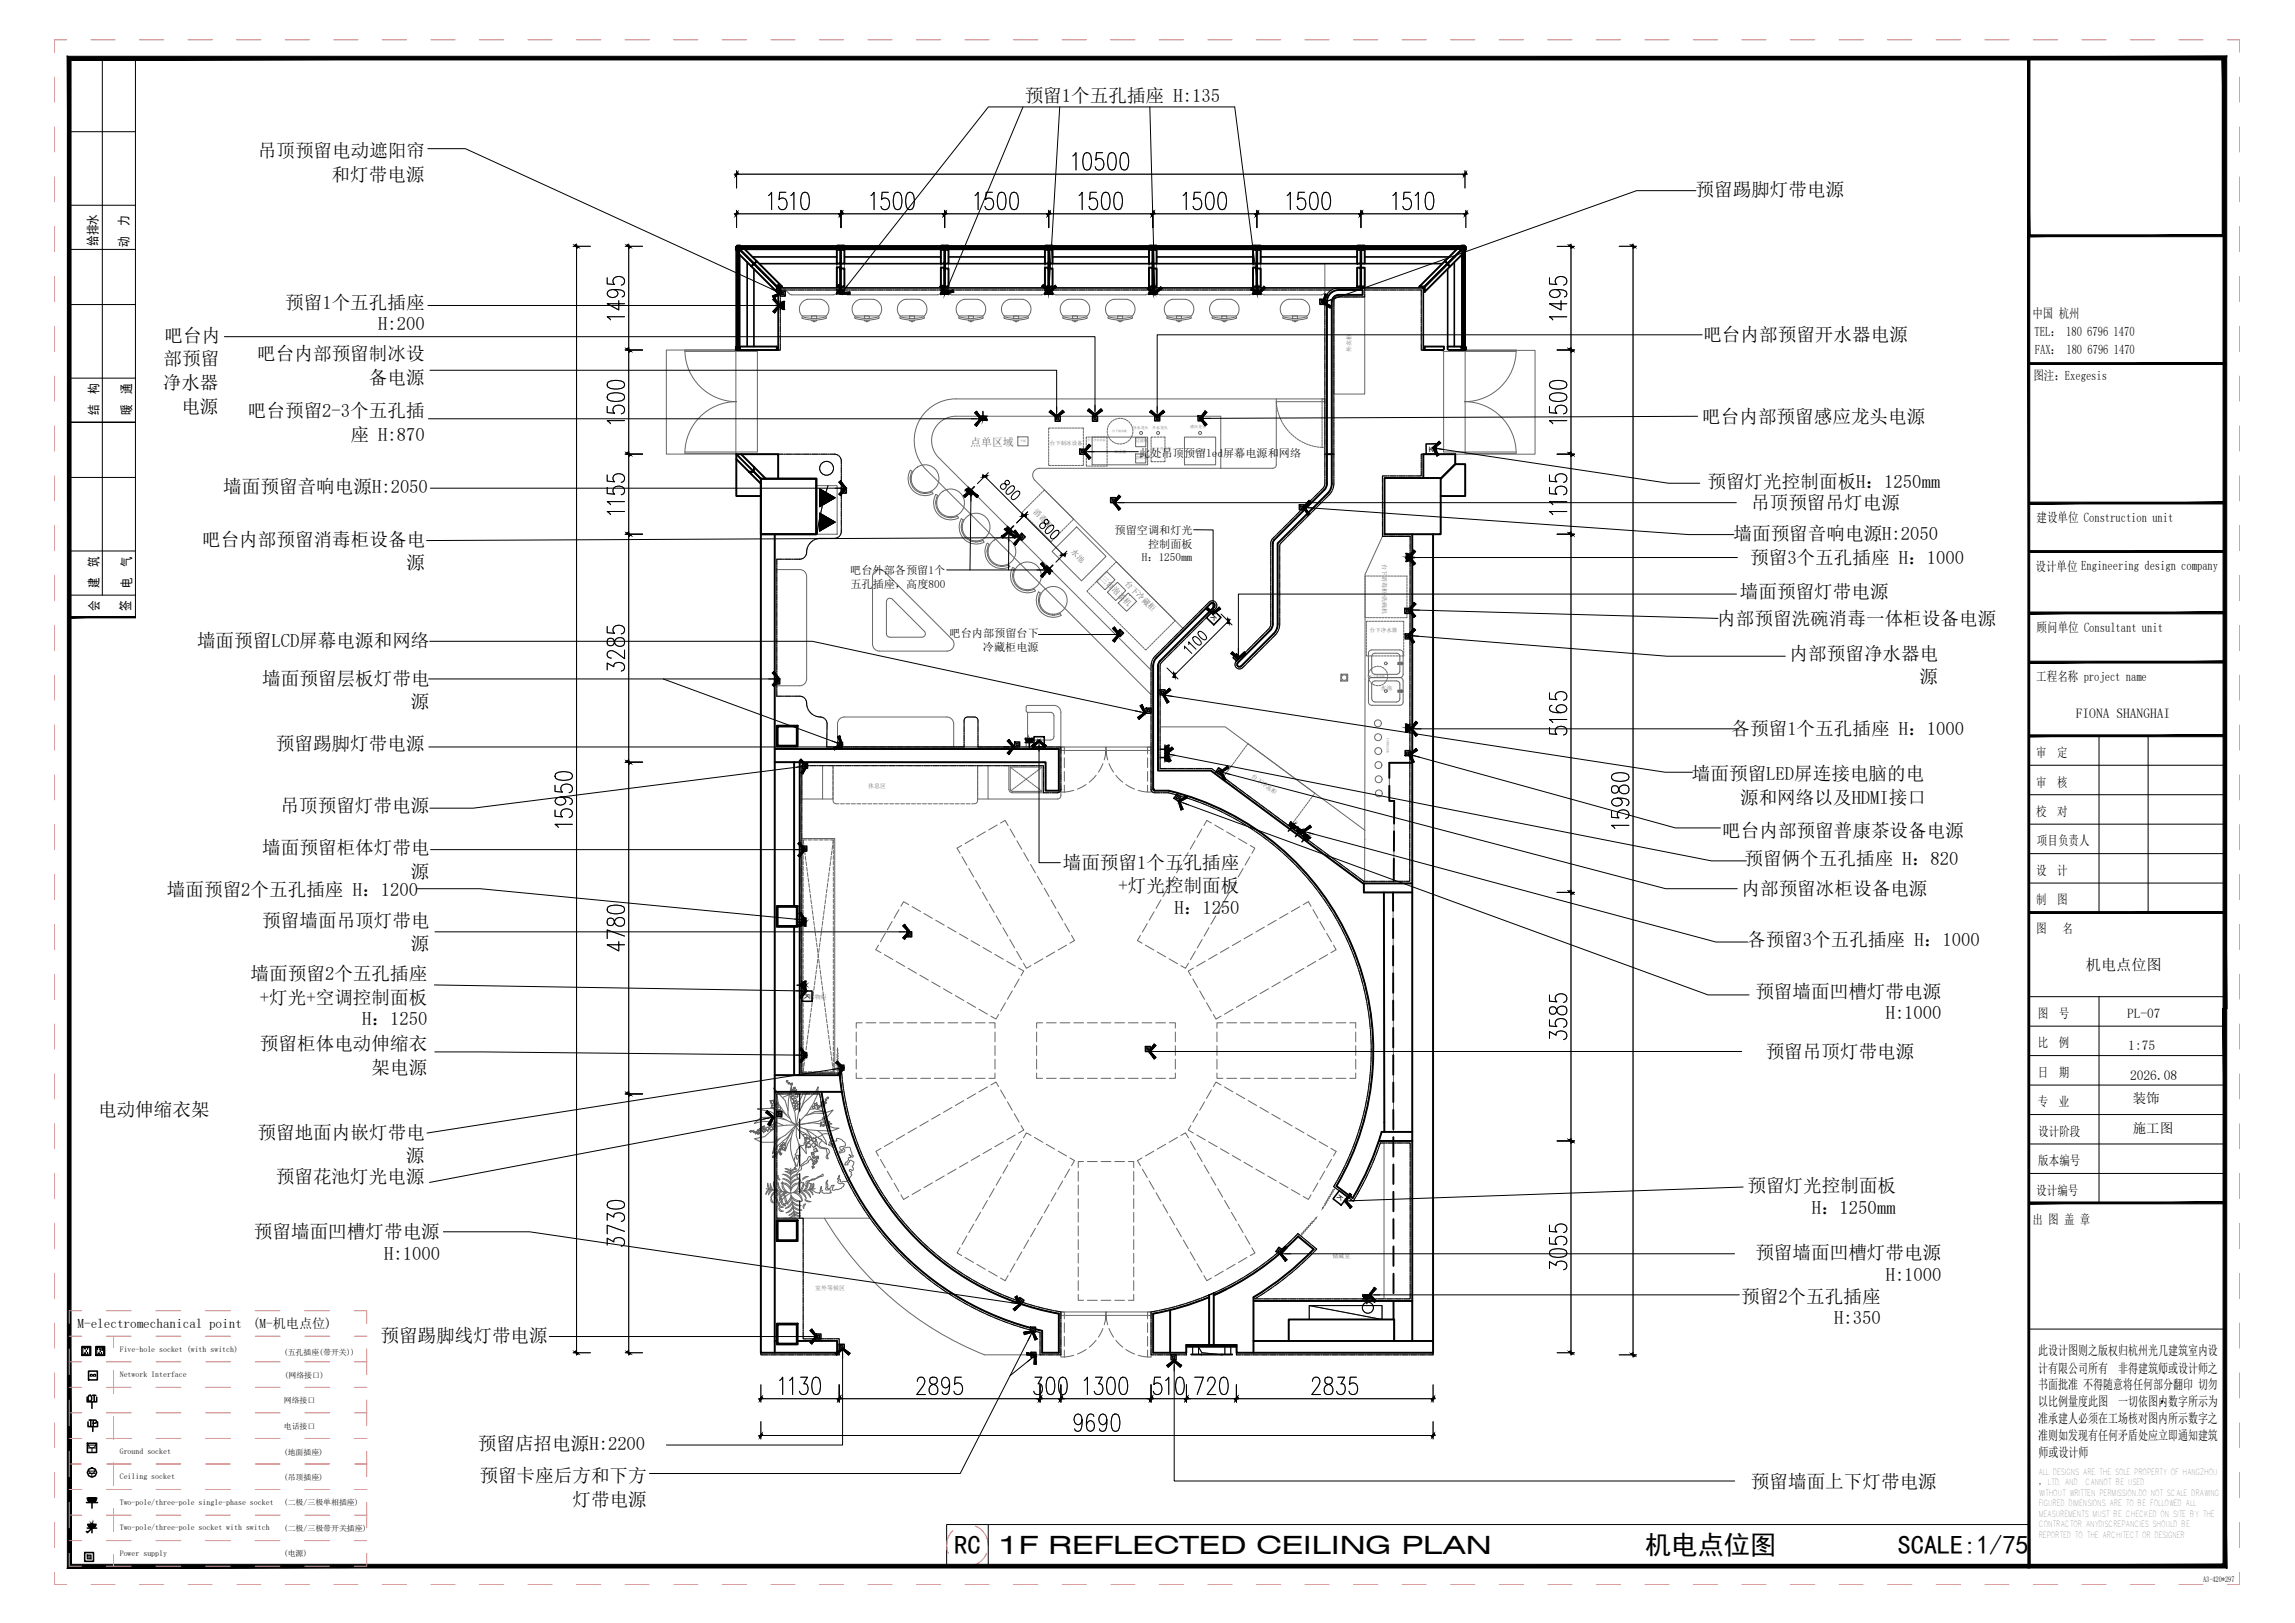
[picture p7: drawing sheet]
<svg xmlns="http://www.w3.org/2000/svg" width="594mm" height="420mm" viewBox="0 0 594 420" stroke-linecap="round" stroke-linejoin="round" font-family="sans-serif">
<defs><g id="words">
<g font-size="6.8">
<text x="247" y="402.4">RC</text>
<text x="425.9" y="402.4">机电点位图</text>
<text x="491.3" y="402.4">SCALE:1/75</text>
</g>
<text font-size="6.5" x="258.5" y="402.4">1F REFLECTED CEILING PLAN</text>
<text font-size="4.9" x="21.5" y="364.1">TO</text>
<g font-size="4.8">
<text x="265.3" y="26.3">预留1个五孔插座 H:135</text>
<text x="66.7" y="40.8">吊顶预留电动遮阳帘</text>
<text x="85.8" y="46.9">和灯带电源</text>
<text x="438.9" y="50.8">预留踢脚灯带电源</text>
<text x="73.8" y="79.9">预留1个五孔插座</text>
<text x="42.6" y="88.4">吧台内</text>
<text x="97.9" y="85.5">H:200</text>
<text x="440.9" y="88.3">吧台内部预留开水器电源</text>
<text x="42.4" y="94.6">部预留</text>
<text x="66.6" y="93.2">吧台内部预留制冰设</text>
<text x="42.1" y="100.8">净水器</text>
<text x="95.5" y="99.4">备电源</text>
<text x="46.9" y="106.9">电源</text>
<text x="64.2" y="108">吧台预留2-3个五孔插</text>
<text x="440.6" y="109.6">吧台内部预留感应龙头电源</text>
<text x="90.7" y="114.2">座 H:870</text>
<text x="57.8" y="127.7">墙面预留音响电源H:2050</text>
<text x="442" y="126.3">预留灯光控制面板H：1250mm</text>
<text x="453.3" y="131.7">吊顶预留吊灯电源</text>
<text x="52.3" y="141.3">吧台内部预留消毒柜设备电</text>
<text x="448.7" y="139.7">墙面预留音响电源H:2050</text>
<text x="105.2" y="147.3">源</text>
<text x="453" y="145.9">预留3个五孔插座 H：1000</text>
<text x="450.4" y="154.8">墙面预留灯带电源</text>
<text x="444.5" y="161.8">内部预留洗碗消毒一体柜设备电源</text>
<text x="51" y="167.4">墙面预留LCD屏幕电源和网络</text>
<text x="463.3" y="170.7">内部预留净水器电</text>
<text x="67.9" y="177.3">墙面预留层板灯带电</text>
<text x="496.9" y="176.8">源</text>
<text x="106.3" y="183.3">源</text>
<text x="448.2" y="190.2">各预留1个五孔插座 H：1000</text>
<text x="71.4" y="194.2">预留踢脚灯带电源</text>
<text x="438" y="202">墙面预留LED屏连接电脑的电</text>
<text x="450.4" y="208.2">源和网络以及HDMI接口</text>
<text x="72.6" y="210.3">吊顶预留灯带电源</text>
<text x="67.9" y="221.2">墙面预留柜体灯带电</text>
<text x="445.8" y="216.8">吧台内部预留普康茶设备电源</text>
<text x="106.3" y="227.2">源</text>
<text x="275.1" y="224.9">墙面预留1个五孔插座</text>
<text x="451.6" y="224">预留俩个五孔插座 H：820</text>
<text x="43.2" y="231.9">墙面预留2个五孔插座 H：1200</text>
<text x="289.6" y="231">+灯光控制面板</text>
<text x="450.8" y="231.6">内部预留冰柜设备电源</text>
<text x="304" y="236.7">H：1250</text>
<text x="67.9" y="240">预留墙面吊顶灯带电</text>
<text x="452.3" y="245">各预留3个五孔插座 H：1000</text>
<text x="106.3" y="246.1">源</text>
<text x="64.9" y="253.7">墙面预留2个五孔插座</text>
<text x="67.3" y="259.9">+灯光+空调控制面板</text>
<text x="454.4" y="258.3">预留墙面凹槽灯带电源</text>
<text x="488.1" y="263.9">H:1000</text>
<text x="93.8" y="265.5">H：1250</text>
<text x="67.3" y="271.9">预留柜体电动伸缩衣</text>
<text x="457.1" y="273.8">预留吊顶灯带电源</text>
<text x="96.2" y="278.1">架电源</text>
<text x="25.4" y="288.9">电动伸缩衣架</text>
<text x="66.7" y="294.8">预留地面内嵌灯带电</text>
<text x="105.1" y="300.8">源</text>
<text x="71.4" y="306.2">预留花池灯光电源</text>
<text x="452.3" y="308.6">预留灯光控制面板</text>
<text x="469" y="314.2">H：1250mm</text>
<text x="65.7" y="320.6">预留墙面凹槽灯带电源</text>
<text x="99.5" y="326.2">H:1000</text>
<text x="454.4" y="326">预留墙面凹槽灯带电源</text>
<text x="488.1" y="331.6">H:1000</text>
<text x="450.7" y="337.2">预留2个五孔插座</text>
<text x="98.5" y="347.5">预留踢脚线灯带电源</text>
<text x="474.8" y="342.9">H:350</text>
<text x="123.7" y="375.2">预留店招电源H:2200</text>
<text x="124.1" y="383.6">预留卡座后方和下方</text>
<text x="148.2" y="389.8">灯带电源</text>
<text x="453.2" y="385.2">预留墙面上下灯带电源</text>
</g>
<text font-size="4.4" x="21.9" y="370.4">TP</text>
<text font-size="3.9" x="540" y="251.2">机电点位图</text>
<g font-size="3.5">
<text x="537.3" y="186">FIONA SHANGHAI</text>
<text x="550.6" y="263.4">PL-07</text>
<text x="550.9" y="271.8">1:75</text>
<text x="551.4" y="279.6">2026.08</text>
<text x="552.1" y="285.5">装饰</text>
<text x="552.1" y="293.4">施工图</text>
</g>
<g font-size="3.4">
<text x="33.2" y="58.5" transform="rotate(-90 33.2 58.5)">力</text>
<text x="25.2" y="63.6" transform="rotate(-90 25.2 63.6)">给排水</text>
<text x="33.2" y="64" transform="rotate(-90 33.2 64)">动</text>
<text x="526.1" y="82.3">中国 杭州</text>
<text x="526.7" y="87">TEL： 180 6796 1470</text>
<text x="526.7" y="91.6">FAX： 180 6796 1470</text>
<text x="25.5" y="101.9" transform="rotate(-90 25.5 101.9)">构</text>
<text x="33.9" y="101.9" transform="rotate(-90 33.9 101.9)">通</text>
<text x="526.3" y="98.3">图注：Exegesis</text>
<text x="25.5" y="107.4" transform="rotate(-90 25.5 107.4)">结</text>
<text x="33.9" y="107.4" transform="rotate(-90 33.9 107.4)">暖</text>
<text x="527.2" y="135.2">建设单位 Construction unit</text>
<text x="25.5" y="146.7" transform="rotate(-90 25.5 146.7)">筑</text>
<text x="33.9" y="146.7" transform="rotate(-90 33.9 146.7)">气</text>
<text x="526.9" y="147.8">设计单位 Engineering design company</text>
<text x="25.5" y="152.2" transform="rotate(-90 25.5 152.2)">建</text>
<text x="33.9" y="152.2" transform="rotate(-90 33.9 152.2)">电</text>
<text x="25.6" y="158.2" transform="rotate(-90 25.6 158.2)">会</text>
<text x="33.7" y="158.2" transform="rotate(-90 33.7 158.2)">签</text>
<text x="527.2" y="163.7">顾问单位 Consultant unit</text>
<text x="527.1" y="176.4">工程名称 project name</text>
<text x="527.1" y="196">审</text>
<text x="532.5" y="196">定</text>
<text x="527.1" y="203.6">审</text>
<text x="532.5" y="203.6">核</text>
<text x="527.1" y="211.2">校</text>
<text x="532.5" y="211.2">对</text>
<text x="527.3" y="218.9">项目负责人</text>
<text x="527.1" y="226.5">设</text>
<text x="532.5" y="226.5">计</text>
<text x="527.1" y="234.1">制</text>
<text x="532.5" y="234.1">图</text>
<text x="527.1" y="241.6">图</text>
<text x="533.9" y="241.6">名</text>
<text x="527.5" y="263.5">图</text>
<text x="532.9" y="263.5">号</text>
<text x="527.5" y="271.1">比</text>
<text x="532.9" y="271.1">例</text>
<text x="527.5" y="278.8">日</text>
<text x="532.9" y="278.8">期</text>
<text x="527.5" y="286.4">专</text>
<text x="532.9" y="286.4">业</text>
<text x="527.6" y="294">设计阶段</text>
<text x="527.6" y="301.7">版本编号</text>
<text x="527.1" y="309.3">设计编号</text>
<text x="526.1" y="316.8">出 图 盖 章</text>
<text x="20.1" y="343.9">M-electromechanical point</text>
<text x="65.5" y="343.9">(M-机电点位)</text>
<text x="527.6" y="350.9">此设计图则之版权归杭州光几建筑室内设</text>
<text x="527.6" y="355.3">计有限公司所有</text>
<text x="527.6" y="359.7">书面批准 不得随意将任何部分翻印 切勿</text>
<text x="548.3" y="355.3">非得建筑师或设计师之</text>
<text x="527.6" y="364.1">以比例量度此图</text>
<text x="548.3" y="364.1">一切依图内数字所示为</text>
<text x="527.6" y="368.5">准承建人必须在工场核对图内所示数字之</text>
<text x="527.6" y="372.9">准则如发现有任何矛盾处应立即通知建筑</text>
<text x="527.7" y="377.1">师或设计师</text>
</g>
<g font-size="2.9">
<text x="294.9" y="118.2">此处吊顶预留led屏幕电源和网络</text>
<text x="288.5" y="138.1">预留空调和灯光</text>
<text x="297.2" y="141.8">控制面板</text>
<text x="220.1" y="148.5">吧台外部各预留1个</text>
<text x="295.6" y="145.2">H：1250mm</text>
<text x="220.1" y="152.2">五孔插座，高度800</text>
<text x="245.8" y="164.8">吧台内部预留台下</text>
<text x="254.4" y="168.6">冷藏柜电源</text>
</g>
<text font-size="2.8" fill="#666" x="251.1" y="115.4">点单区域</text>
<text font-size="2.3" x="527.7" y="384.5">， LTD. AND</text>
<g font-size="2.1" fill="#666">
<text x="267.3" y="132.6" transform="rotate(45 267.3 132.6)">消毒柜</text>
<text x="277.1" y="143" transform="rotate(45 277.1 143)">水池</text>
<text x="284.8" y="149.8" transform="rotate(45 284.8 149.8)">三台泡茶机</text>
<text x="291.1" y="151.2" transform="rotate(45 291.1 151.2)">台下冷藏柜</text>
</g>
<g font-size="2.1">
<text x="527.6" y="381.8">ALL DESIGNS ARE THE SOLE PROPERTY OF HANGZHOU</text>
<text x="527.7" y="389.9">FIGURED DIMENSIONS ARE TO BE FOLLOWED ALL</text>
<text x="527.7" y="387.2">WITHOUT WRITTEN PERMISSION.DO NOT SCALE DRAWING</text>
<text x="539.8" y="384.5">CANNOT BE USED</text>
<text x="527.7" y="392.6">MEASUREMENTS MUST BE CHECKED ON SITE BY THE</text>
<text x="527.7" y="395.3">CONTRACTOR ANYDISCREPANCIES SHOULD BE</text>
<text x="527.7" y="398">REPORTED TO THE ARCHITECT OR DESIGNER</text>
</g>
<g font-size="2">
<text x="31" y="350">Five-hole socket (with switch)</text>
<text x="73.4" y="350.8">(五孔插座(带开关))</text>
<text x="31" y="356.5">Network Interface</text>
<text x="73.6" y="356.8">(网络接口)</text>
<text x="73.5" y="363.1">网络接口</text>
<text x="73.5" y="369.9">电话接口</text>
<text x="31" y="376.4">Ground socket</text>
<text x="73.5" y="376.7">(地面插座)</text>
<text x="31" y="383">Ceiling socket</text>
<text x="73.5" y="383">(吊顶插座)</text>
<text x="31" y="389.6">Two-pole/three-pole single-phase socket</text>
<text x="73.5" y="389.6">(二极/三极单相插座)</text>
<text x="31" y="396.2">Two-pole/three-pole socket with switch</text>
<text x="73.5" y="396.3">(二极/三极带开关插座)</text>
<text x="31" y="402.8">Power supply</text>
<text x="73.5" y="402.9">(电源)</text>
<text x="570.3" y="409.6">A3-420*297</text>
</g>
<g font-size="1.9">
<text x="369.9" y="116.9">K</text>
<text x="314.1" y="159" transform="rotate(134 314.1 159)">K</text>
<text x="268.4" y="192.7">K</text>
<text x="208.2" y="257.3" transform="rotate(90 208.2 257.3)">K</text>
<text x="346.8" y="309.2" transform="rotate(128 346.8 309.2)">K</text>
</g>
<g font-size="1.5" fill="#666">
<text x="349.8" y="91.1" transform="rotate(-90 349.8 91.1)">外卖柜</text>
<text x="357.8" y="145.9" transform="rotate(90 357.8 145.9)">台下消毒柜+洗碗机</text>
<text x="357.4" y="178.5">水池</text>
<text x="224.7" y="204">休息区</text>
<text x="323.9" y="201.2" transform="rotate(37 323.9 201.2)">台下冷冻柜</text>
<text x="209.4" y="258.5">储物柜</text>
<text x="344.9" y="325.6">储藏室</text>
<text x="211" y="333.9">室外等候区</text>
</g>
<g font-size="1.4" fill="#666">
<text x="271.8" y="115.1">台下制冰设备</text>
<text x="354.6" y="163.6">台下净水器</text>
</g>
<g font-size="1" fill="#666">
<text x="293.2" y="111.1">净水龙头</text>
<text x="298.2" y="111">开水龙头</text>
<text x="308.1" y="110.7">感应龙头</text>
<text x="288.5" y="117.4">沥水盘</text>
<text x="294" y="118.9">洗杯器</text>
<text x="294" y="114.5">过滤网</text>
<text x="298.2" y="116.5">台下开水机</text>
<text x="308.9" y="117.2">洗手池</text>
</g>
<g font-size=".8" fill="#666">
<text x="287.9" y="111.8">台下储水桶</text>
<text x="264.1" y="114.5">平板</text>
<text x="281.5" y="114.2">台下净水设备</text>
<text x="354.6" y="175.2">台下储水桶</text>
<text x="359" y="191" transform="rotate(90 359 191)">打酒机设备</text>
</g>
</g></defs>
<g fill="none" stroke="#666" stroke-width=".26">
<path d="M280.8 39.7l.8-.2a2.23 2.23 0 0 1 .9 2.6l-.1 1.1-.3 .6-.5 .2-.8-.2a4.5 4.5 0 0 1 0-4.1zM285.4 39.5h-1.6l-.1 2a1.24 1.24 0 0 1 1.6-.3 1.24 1.24 0 0 1 .4 1.5 1.14 1.14 0 0 1-.9 1.3 1.14 1.14 0 0 1-1.3-.8M287.2 39.7l.8-.2a2.23 2.23 0 0 1 1 2.6l-.2 1.1-.3 .6-.5 .2-.8-.2a4.5 4.5 0 0 1 0-4.1zM290.4 39.7l.8-.2a2.23 2.23 0 0 1 1 2.6l-.2 1.1-.3 .6-.5 .2-.8-.2a4.5 4.5 0 0 1 0-4.1zM190.1 55.3h27.1M190.1 45.1h188.6M190.7 44.2v4.5M190.7 54.4v4.5M198.9 50.6l.8-.8v4.5M203.4 49.8h-1.6l-.1 1.9a1.23 1.23 0 0 1 1.6-.3 1.23 1.23 0 0 1 .4 1.6 1.14 1.14 0 0 1-.9 1.3 1.14 1.14 0 0 1-1.3-.9M204.7 50.6l.8-.8v4.5M207.7 50l.9-.2a2.21 2.21 0 0 1 .9 2.5l-.1 1.1-.4 .7-.4 .2-.9-.2a4.5 4.5 0 0 1 0-4.1z"/>
<path d="M217 55.3h1.2M217.2 55.3h1.2M217.6 54.4v4.5M217.8 54.4v4.5M218.1 55.3h27M225.5 50.6l.8-.8v4.5M230 49.8h-1.7l-.1 1.9a1.24 1.24 0 0 1 1.6-.3 1.24 1.24 0 0 1 .5 1.6 1.14 1.14 0 0 1-1 1.3 1.14 1.14 0 0 1-1.3-.9M231.7 50l.8-.2a2.21 2.21 0 0 1 1 2.5l-.2 1.1-.3 .7-.5 .2-.8-.2a4.5 4.5 0 0 1 0-4.1zM234.9 50l.8-.2a2.21 2.21 0 0 1 1 2.5l-.2 1.1-.3 .7-.5 .2-.8-.2a4.5 4.5 0 0 1 0-4.1zM244.5 54.4v4.5M245.1 55.3h25.8M252.4 50.6l.8-.8v4.5"/>
<path d="M256.9 49.8h-1.6l-.2 1.9a1.24 1.24 0 0 1 1.6-.3 1.24 1.24 0 0 1 .5 1.6 1.14 1.14 0 0 1-.9 1.3 1.14 1.14 0 0 1-1.3-.9M258.6 50l.5-.2 .8 .2a4.5 4.5 0 0 1 0 4.1l-.5 .2-.8-.2a4.5 4.5 0 0 1 0-4.1zM261.8 50l.5-.2 .8 .2a4.5 4.5 0 0 1 0 4.1l-.4 .2-.9-.2a4.5 4.5 0 0 1 0-4.1zM270.9 55.3h1.2M271.5 54.4v4.5M272 55.3h25.9M277.7 40.4l.8-.9v4.5M279.3 50.6l.8-.8v4.5M283.8 49.8h-1.6l-.1 1.9a1.24 1.24 0 0 1 1.6-.3 1.24 1.24 0 0 1 .4 1.6 1.14 1.14 0 0 1-.9 1.3 1.14 1.14 0 0 1-1.3-.9M285.6 50l.5-.2 .8 .2a4.5 4.5 0 0 1 0 4.1l-.8 .2a2.24 2.24 0 0 1-1-2.6l.2-1.1zM288.8 50l.5-.2 .8 .2a4.5 4.5 0 0 1 0 4.1l-.8 .2a2.24 2.24 0 0 1-1-2.6l.2-1.1zM297.8 55.3h1.2"/>
<path d="M298.4 54.4v4.5M298.9 55.3h25.9M306.3 50.6l.8-.8v4.5M310.8 49.8h-1.6l-.2 1.9a1.24 1.24 0 0 1 1.6-.3 1.24 1.24 0 0 1 .5 1.6 1.14 1.14 0 0 1-.9 1.3 1.14 1.14 0 0 1-1.4-.9M312.5 50l.5-.2 .8 .2a4.5 4.5 0 0 1 0 4.1l-.8 .2a2.24 2.24 0 0 1-1-2.6l.2-1.1zM315.7 50l.5-.2 .8 .2a4.5 4.5 0 0 1 0 4.1l-.8 .2a2.24 2.24 0 0 1-1-2.6l.2-1.1zM324.8 55.3h28.1M325.3 54.4v4.5M333.2 50.6l.8-.8v4.5M337.7 49.8h-1.6l-.2 1.9a1.24 1.24 0 0 1 1.6-.3 1.24 1.24 0 0 1 .5 1.6 1.15 1.15 0 0 1-.9 1.3 1.15 1.15 0 0 1-1.3-.9M339.5 50l.8-.2a2.25 2.25 0 0 1 .9 2.5l-.5 1.8-.4 .2-.8-.2a4.4 4.4 0 0 1 0-4.1zM342.7 50l.8-.2a2.25 2.25 0 0 1 .9 2.5l-.5 1.8-.4 .2-.8-.2a4.4 4.4 0 0 1 0-4.1z"/>
<path d="M352.3 54.4v4.5M352.8 55.3h26.1M360.6 50.6l.8-.8v4.5M365.1 49.8h-1.7l-.1 1.9a1.24 1.24 0 0 1 1.6-.3 1.24 1.24 0 0 1 .5 1.6 1.14 1.14 0 0 1-.9 1.3 1.14 1.14 0 0 1-1.4-.9M366.3 50.6l.8-.8v4.5M369.4 50l.8-.2a2.21 2.21 0 0 1 1 2.5l-.2 1.1-.3 .7-.5 .2-.8-.2a4.5 4.5 0 0 1 0-4.1zM378.6 45.1h1.2M378.8 55.3h1.2M379.2 44.2v4.5M379.4 54.4v4.5M148.4 63.8h4.4M149.2 63.2v286.5"/>
<path d="M157.2 71.9v1.6l1.9 .2a1.24 1.24 0 0 1-.3-1.6 1.24 1.24 0 0 1 1.6-.5 1.17 1.17 0 0 1 1.2 .7 1.17 1.17 0 0 1-.4 1.4l-.4 .1M158.7 74.9a1.17 1.17 0 0 1 1.3 1.2 1.45 1.45 0 0 1-1.5 .9 1.45 1.45 0 0 1-1.3-1.1l.2-.5a4.1 4.1 0 0 1 4.1 0l.2 .8-.2 .5-.5 .2M160.2 77.8v2.4l-3-1.6h4.5M161.8 63.8h4.5M162.7 63.2v26.9M190.5 63.9l-.1 .8h.2M190.6 63.9l4.5 4.4-.6 .6-3.2-3.2v-1.2zM190.7 63.9h.1v26.6h-.1zM190.7 63.9l-.2 .7v-.7l.2 26.7M190.8 63.8l.6 .6h1.2l3.3 3.2-.7 .6zM190.8 63.6l.9-.1-.2 .1 .1 .1M190.8 63.8h26l.7-.2h-.7l.7 .2"/>
<path d="M190.8 63.6h.7zM190.8 63.9h.1M190.8 64.3h26.6v.1h-26.6zM190.8 64.1h26.6v.2h-26.6zM190.8 63.8h26.6v.1h-26.6zM190.8 64.4l.2 .2M190.8 63.9v.1M190.8 64.3h.1M191 63.9h.2v26.6h-.2zM191.2 64.6h.1M191.2 63.9h.1M191.2 63.9h.1v26.6h-.1z"/>
<path d="M191.3 63.9l.2 .2M191.4 64.6h.2M191.5 65.9l-.2 24.6M191.5 64.3h.1M191.5 64.5v.2M193.3 66.3l8.2 8.2h16M193.4 67.9v21.8M194.5 68.9l.6-.6 6 6v1.2zM194.8 66.5h21.8M195.2 69.6v20.1M195.3 68.3l.6-.7 6.5 6.6h-1.2zM195.6 67.9v.1"/>
<path d="M196 69.2h.1M196.1 69.3l.1 .1M196.2 69.3h.1M196.3 69.5h.1M196.4 69.5v.1M196.5 69.7h.1M196.5 69.7l.1 .1M196.5 68.2h20.1v7.2a.89 .89 0 0 1-.9 .9M196.5 68.2h20.1M196.5 68.2l7.8 7.9M196.6 69.6v.1M196.6 69.8l.1 .1"/>
<path d="M201.1 74.3l.3 .4M201.4 74.7v15.9h-10.7h.9v-.9h9.5v.9h.3v-.4h-.3M201.5 74.5l-.1 .2M204.3 76.1l.7 .2M205 76.3h10.7M216.6 69.2h.9v5h-.9zM217.4 64.4h.1M217.4 64.4l-24.6 .2M217.4 63.8h.1M217.4 63.9v.2M217.4 64.3h.1M217.5 63.8v4.4h-.9v-3.5h.9z"/>
<path d="M217.5 63.6l-.8-.1v.2M217.5 68.2v.9h.2M217.5 69.3h.2M217.5 69.5h.2M217.5 69.7h.2M217.5 69.8h.2M217.5 74.2v.3M217.5 70l.1-.2-.1 4.7M217.5 74.5h.2M217.6 69.1v.9M217.6 70h.1M217.7 69.5h.9v4.7h-.9z"/>
<path d="M217.7 74.2v.3M217.7 68.2h26.8v-4.4l-.1 .9h-.8v3.5M217.7 68.2v-4.4v.9h.9v3.5M217.7 63.6l.9-.1-.2 .1 .2 .1M217.7 63.8h26l.8-.2h-.8h.8l-.1 .2M217.7 63.6h.7zM217.7 74.2v.3h26.8M217.7 68.2v1.3M217.7 64.4h.1M217.7 63.8h.1M217.8 64.3h26.6v.1h-26.6zM217.8 64.1h26.6v.2h-26.6z"/>
<path d="M217.8 63.8h26.6v.1h-26.6zM217.8 64.4l26.6 .2M217.8 63.9v.2M217.8 64.3h.1M218.6 66.5h25M219.5 76.3h23.2M219.5 76.3a.91 .91 0 0 1-.9-.9v-7.2h25v7.2a.89 .89 0 0 1-.9 .9M243.6 69.3h.9v4.9h-.9zM244.4 64.4h.1M244.4 63.9v.2M244.4 64.3h.1M244.4 64.4v.2"/>
<path d="M244.5 63.6l-.9-.1v.2M244.5 69.8h.1M244.5 69.1h.1M244.5 68.2v1.1h.1M244.5 69.5h.1M244.5 69.7h.1M244.5 67.9h.1M244.5 68.8h.1M244.5 68.2h.1M244.5 74.2v.3M244.5 69.8v4.7M244.5 74.5h.1"/>
<path d="M244.5 69.1v.9M244.6 69.5h.9v4.7h-.9zM244.6 74.2v.3M244.6 68.2h26.8v-4.4l-.1 .9h-.8v3.5M244.6 68.2v-4.4l.1 .9h.8v3.5M244.6 63.6l.9-.1-.2 .1 .2 .1M244.6 63.8h26.1l.7-.2h-.7l.7 .2M244.6 63.6h.7zM244.6 74.2v.3h26.8M244.6 68.2v1.3M244.7 64.4h.1M244.7 63.8h.1"/>
<path d="M244.7 64.3h26.6v.1h-26.6zM244.7 64.1h26.6v.2h-26.6zM244.7 63.8h26.6v.1h-26.6zM244.7 64.4l26.6 .2M244.7 63.9v.2M244.7 64.3h.1M245.5 66.5h25M246.4 76.3h23.2M270.5 69.3h.9v4.9h-.9zM270.5 68.2v7.2a.89 .89 0 0 1-.9 .9M270.5 68.2h-25v7.2a.89 .89 0 0 0 .9 .9M271.3 64.4h.1"/>
<path d="M271.3 63.8h.1M271.3 63.9v.2M271.3 64.3h.1M271.3 64.4v.2M271.4 63.6l-.8-.1v.2M271.4 69.1h.2M271.4 68.2v1.1h.2M271.4 69.7h.1M271.4 67.9h.2M271.4 68.8h.2M271.4 68.2h.2M271.4 74.2v.3"/>
<path d="M271.4 70h.1M271.5 69.1v.9M271.5 69.8h-.1v4.7M271.5 69.5h1v4.7h-1zM271.5 74.2l.1 .3h-.2M271.6 68.2h26.7v-4.4v.9h-.9v3.5M271.6 68.2v-4.4v.9h.9v3.5M271.6 63.6l.9-.1-.2 .1 .1 .1M271.6 63.8h26l.7-.2h-.7l.7 .2M271.6 63.6h.7zM271.6 74.2v.3h26.7M271.6 68.2l-.1 1.3h-.1"/>
<path d="M271.6 64.4v.2M271.6 64.6h26.7M271.6 63.8h.1M271.6 64.3h26.6v.1h-26.6zM271.6 64.1h26.6v.2h-26.6zM271.6 63.8h26.6v.1h-26.6zM271.6 63.9v.2M271.6 64.3h.1M272.5 66.5h24.9M273.4 76.3h23.1M297.4 69.3h.9v4.9h-.9zM297.4 68.2v7.2a.89 .89 0 0 1-.9 .9"/>
<path d="M297.4 68.2h-24.9v7.2a.89 .89 0 0 0 .9 .9M298.2 64.4h.1M298.2 63.8h.1M298.2 63.9v.2M298.2 64.3h.1M298.2 64.4v.2M298.3 63.6l-.8-.1v.2M298.3 69.1h.2M298.3 68.2v1.1h.2M298.3 69.5h.2M298.3 69.7h.2M298.3 67.9h.2"/>
<path d="M298.3 68.8h.2M298.3 68.2h.2M298.3 74.2v.3M298.4 70h.1M298.4 74.5h.1M298.4 69.1v.9M298.5 69.8h-.2v4.7M298.5 69.5h.9v4.7h-.9zM298.5 74.2v.3M298.5 68.2h26.8v-4.4l-.1 .9h-.8v3.5M298.5 68.2v-4.4l.1 .9h.8v3.5M298.5 63.6l.9-.1-.2 .1 .2 .1"/>
<path d="M298.5 63.6h.7zM298.5 74.2v.3h26.8M298.5 68.2v1.3M298.6 64.4v.2M298.6 64.3h26.6v.1h-26.6zM298.6 64.1h26.6v.2h-26.6zM298.6 63.8h26.6v.1h-26.6zM298.6 63.8l-.1-.2 26 .2 .8-.2h-.8l.8 .2M298.6 63.9v.2M298.6 64.3h.1M299.4 66.5h25M299.4 75.4a.89 .89 0 0 0 .9 .9"/>
<path d="M300.3 76.3h23.2M324.4 69.3h.9v4.9h-.9zM324.4 68.2v7.2a.89 .89 0 0 1-.9 .9M324.4 68.2h-25v7.2M325.2 64.4h.1M325.2 64.4l-26.6 .2M325.2 63.8h.1M325.2 63.9v.2M325.2 64.3h.1M325.3 63.6l-.9-.1v.2M325.3 69.8h.1M325.3 69.1h.1"/>
<path d="M325.3 68.2v1.1h.1M325.3 69.5h.1M325.3 69.7h.1M325.3 67.9h.1M325.3 68.8h.1M325.3 68.2h.1M325.3 74.2v.3M325.3 69.8v4.7M325.3 74.5h.1M325.3 69.1l.1 .9M325.4 69.5h.9v4.7h-.9zM325.4 74.2v.3"/>
<path d="M325.4 68.2h26.8v-4.4l-.1 .9h-.8v3.5M325.4 68.2v-4.4l.1 .9h.8v3.5M325.4 63.6l.9-.1-.1 .1 .1 .1M325.4 63.8h26.1l.7-.2h-.7l.7 .2M325.4 63.6h.8zM325.4 74.2v.3h26.8M325.4 68.2v1.3M325.5 64.4h.1M325.5 63.8h.1M325.5 64.3h26.6v.1h-26.6zM325.5 64.1h26.6v.2h-26.6zM325.5 63.8h26.6v.1h-26.6z"/>
<path d="M325.5 64.4h26.6M325.5 63.9v.2M325.5 64.3h.1M326.3 66.5h25M327.2 76.3h14.8M327.2 76.3a.91 .91 0 0 1-.9-.9v-7.2h16.6v7.2a.89 .89 0 0 1-.8 .9M344.6 75.1h-142.6v15.5h-.6M345.3 77.8v39.8M345.3 77.8a.89 .89 0 0 1 .9-.9h7.1v-2.4h-6.8a3.6 3.6 0 0 0-3.6 3.6v39.5M345.3 78.1a1.25 1.25 0 0 1 1.2-1.2h6.8v25.1h-8v-23.9M351.3 69.3h.9v4.9h-.9zM352.1 64.4h.1"/>
<path d="M352.1 63.8h.1M352.1 63.9v.2M352.1 64.3h.1M352.2 63.6l-.8-.1v.2M352.2 69.8h.1M352.2 69.1h.2M352.2 68.2v1.1h.1M352.2 69.5h.1M352.2 69.7h.1M352.2 67.9h.2M352.2 68.8h.2M352.2 68.2h.2"/>
<path d="M352.2 74.2v.3M352.2 69.8v4.7M352.2 74.5h.1M352.3 69.8h.1M352.3 69.1l-.1 .9M352.3 69.3h1v4.9h-1zM352.3 74.2v.3h.5v-.3M352.4 63.8v.9h.9v3.5h-.9zM352.4 63.6l.9-.1-.2 .1 .1 .1M352.4 63.8h26l.7-.2h-.7l.7 .2M352.4 63.6h.7zM352.4 74.2v.3h15.9"/>
<path d="M352.4 68.2v1.1M352.4 64.4h.1M352.4 63.8h.1M352.5 64.3h26.5v.1h-26.5zM352.5 64.1h26.5v.2h-26.5zM352.5 63.8h26.5v.1h-26.5zM352.5 64.4l24.6 .2M352.5 63.9v.2M352.5 64.3h.1M353.3 75.1h14.6v15.5h.5M353.3 68.2h20.1M353.3 66.5h21.8"/>
<path d="M368.3 74.5l.1 .1M368.7 74.2l-.4 .3M373.1 69.8h.1M373.2 69.7v.2M373.2 69.7h.2M373.3 69.6v.1M373.3 69.6l-.1 .1M373.4 69.5h.1M373.5 69.4v.1M373.6 69.3h.1M373.7 69.2v.1M373.7 69.3h.1"/>
<path d="M373.7 69.1l.1 .1M373.8 69.1h.1M374 67.6l.7 .6-6 6h-1.3zM374.7 68.4l.6 .6-6.5 6.5v-1.2zM374.7 69.6v20.8M375 68.7h.1M376.5 67.9v21.8M376.7 66.4l-8.3 8.2v16M377.3 64.4h1.2l.6-.6-4.4 4.4-.6-.6zM378.4 64.6v.1M378.4 64.3h.1M378.4 64.5v.2"/>
<path d="M378.4 65.9l.1 24.6M378.5 64.6h-.2M378.5 63.9h.2v26.6h-.2zM378.5 63.9l-.1 .2M378.7 64.6h.1M378.7 63.9h.1M378.7 63.9h.2v26.6h-.2zM379 63.9h.1M379 64.4l-.1 .2M379 63.9v.1M379 64.3h.1M379.1 63.9h.1v26.6h-.1z"/>
<path d="M379.1 63.6l-.8-.1v.2M379.2 63.9l-.6 .6v1.2l-3.2 3.3-.7-.7zM379.2 63.9v.7M379.3 64.6v25.3M379.3 63.9l.1 .7zM379.4 63.9v.9v-.2l-.1 .1M401.1 71.9v1.6l1.9 .2a1.24 1.24 0 0 1-.2-1.6 1.24 1.24 0 0 1 1.5-.5 1.17 1.17 0 0 1 1.2 .7 1.17 1.17 0 0 1-.3 1.4l-.5 .1M402.6 74.9a1.18 1.18 0 0 1 1.3 1.2 1.45 1.45 0 0 1-1.5 .9 1.45 1.45 0 0 1-1.3-1.1l.2-.5a4 4 0 0 1 4.1 0l.2 .8-.2 .5-.5 .2M403.1 63.8h4.5M404.1 77.8v2.4l-3-1.6h4.5M406.7 63.2v1.2M406.7 64.3v25.8"/>
<path d="M419.1 63.8h4.5M422.7 63.2v288.1M157.4 99a4.5 4.5 0 0 1 4.1 0l.2 .8a2.23 2.23 0 0 1-2.6 .9l-1.1-.1-.6-.4-.2-.4zM161.7 82h-4.5l.8 .8M161.8 90.6h4.5M162.7 90v27M177.3 90.6h13.2v26.8h-13.2a13.4 13.4 0 0 1 13.4-13.4 13.4 13.4 0 0 1-13.4-13.4zM177.3 91h18.8v26h-18.8M190.4 90.6h-17.9v27l18-.1M190.5 89.9v.7zM190.6 89.8l-.1 .1-.1-.2 .1 .9M190.7 90.5v.1"/>
<path d="M190.8 90.5h.2M191.2 90.5h.1M191.3 90.5v.1M207.8 82a10.6 10.6 0 0 0 5.9 0M210.1 82.9v.2h1.3v-.2M210.1 82.4v-.6h-2.5a2.6 2.6 0 0 1 1.5-4.3h1.7a3.2 3.2 0 0 1 3.2 .9 2.58 2.58 0 0 1-.1 3.4h-3.8h1.3v.6M210.5 83.1v.2h.5v-.2M213.7 82l.2 .2a8.2 8.2 0 0 1-6.3 0l.2-.2M221.4 82a10.6 10.6 0 0 0 6 0M223.8 82.9v.2h1.2v-.2M223.8 82.4v-.6h-2.6a2.6 2.6 0 0 1 1.5-4.3h1.7a3.2 3.2 0 0 1 3.2 .9 2.58 2.58 0 0 1-.1 3.4h-3.7h1.2v.6M224.2 83.1v.2h.4v-.2"/>
<path d="M227.4 82l.2 .2a8.2 8.2 0 0 1-6.4 0l.2-.2M233.2 82a10.6 10.6 0 0 0 5.9 0M235.5 82.9v.2h1.2v-.2M235.5 82.4v-.6h-2.5a2.6 2.6 0 0 1 1.4-4.3h1.7a3.2 3.2 0 0 1 3.3 .9 2.57 2.57 0 0 1-.1 3.4h-3.8h1.2v.6M235.9 83.1v.2h.4v-.2M239.1 82l.2 .2a8.2 8.2 0 0 1-6.4 0l.3-.2M248.4 82a10.6 10.6 0 0 0 5.9 0M250.7 82.9v.2h1.3v-.2M250.7 82.4v-.6h-2.5a2.6 2.6 0 0 1 1.4-4.3h1.7a3.2 3.2 0 0 1 3.3 .9 2.57 2.57 0 0 1-.1 3.4h-3.8h1.3v.6M251.1 83.1v.2h.4v-.2M254.3 82l.2 .2a8.2 8.2 0 0 1-6.3 0l.2-.2M260.1 82a10.6 10.6 0 0 0 5.9 0"/>
<path d="M262.4 82.9v.2h1.3v-.2M262.8 83.1v.2h.5v-.2M266 82l.2 .2a8.2 8.2 0 0 1-6.3 0l.2-.2M266.2 81.8h-3.8h1.3v.6M266.2 81.8a2.6 2.6 0 0 0-1.5-4.3h-1.7a3.2 3.2 0 0 0-3.2 .9 2.6 2.6 0 0 0 .1 3.4h2.5v.6M275.3 82a10.6 10.6 0 0 0 5.9 0M277.6 82.9v.2h1.3v-.2M278.1 83.1v.2h.4v-.2M281.2 82l.2 .2a8.2 8.2 0 0 1-6.3 0l.2-.2M281.4 81.8h-3.8h1.3v.6M281.4 81.8a2.6 2.6 0 0 0-1.4-4.3h-1.7a3.2 3.2 0 0 0-3.3 .9 2.6 2.6 0 0 0 .1 3.4h2.5v.6M287 82a10.6 10.6 0 0 0 5.9 0"/>
<path d="M289.3 82.9v.2h1.3v-.2M289.3 82.4v-.6h-2.5a2.6 2.6 0 0 1 1.5-4.3h1.7a3.2 3.2 0 0 1 3.2 .9 2.58 2.58 0 0 1-.1 3.4h-3.8h1.3v.6M289.8 83.1v.2h.4v-.2M292.9 82l.3 .2a8.2 8.2 0 0 1-6.4 0l.2-.2M302.2 82a10.6 10.6 0 0 0 6 0M304.6 82.9v.2h1.2v-.2M304.6 82.4v-.6h-2.5a2.6 2.6 0 0 1 1.4-4.3h1.7a3.2 3.2 0 0 1 3.3 .9 2.57 2.57 0 0 1-.2 3.4h-3.7h1.2v.6M305 83.1v.2h.4v-.2M308.2 82l.2 .2a8.2 8.2 0 0 1-6.4 0l.2-.2M314 82a10.6 10.6 0 0 0 5.9 0M316.3 82.9v.2h1.3v-.2M316.3 82.4v-.6h-2.5a2.6 2.6 0 0 1 1.4-4.3h1.7a3.2 3.2 0 0 1 3.3 .9 2.58 2.58 0 0 1-.1 3.4h-3.8h1.3v.6"/>
<path d="M316.7 83.1v.2h.4v-.2M319.9 82l.2 .2a8.2 8.2 0 0 1-6.4 0l.3-.2M332.3 82a10.6 10.6 0 0 0 5.9 0M334.6 82.9v.2h1.3v-.2M334.6 82.4v-.6h-2.5a2.6 2.6 0 0 1 1.4-4.3h1.7a3.2 3.2 0 0 1 3.3 .9 2.58 2.58 0 0 1-.1 3.4h-3.8h1.3v.6M335 83.1v.2h.4v-.2M338.2 82l.2 .2a8.2 8.2 0 0 1-6.4 0l.3-.2M368.4 90.6h4.8M368.4 90.6h.4M373 90.6l.2 .1M373.2 90.7h.4M373.2 90.6v.1"/>
<path d="M373.3 90.6v.1M373.5 90.6v.1M373.8 90.4v-.7h-5v.9h4.8M374.7 89.7h3.6v.9h.9h-4.2M378.5 90.5v.1M378.7 90.5h.1M378.9 90.5h.2M379.2 89.9l.2 .7v-.7l-.2 .7M379.2 90.5v.1M379.3 89.8h.1v.8M379.4 90.7h18v26.9h-20.7M392.5 91h-18.8v26h18.8"/>
<path d="M392.5 90.6h-13.2v26.8h13.2M392.5 90.6a13.4 13.4 0 0 1-13.4 13.4 13.4 13.4 0 0 1 13.4 13.4M401.3 99a4.5 4.5 0 0 1 4.1 0l.2 .8a2.23 2.23 0 0 1-2.6 .9l-1-.1-.7-.4-.2-.4zM403.1 90.6h4.5M405.6 82h-4.5l.9 .8M406.7 90v27M157.2 105.2v1.6l1.9 .2a1.24 1.24 0 0 1-.3-1.6 1.24 1.24 0 0 1 1.6-.5 1.17 1.17 0 0 1 1.2 .7 1.17 1.17 0 0 1-.4 1.4l-.4 .1M157.4 102.2a4.5 4.5 0 0 1 4.1 0l.2 .8a2.23 2.23 0 0 1-2.6 .9l-1.1-.1-.6-.4-.2-.4zM161.7 108.9h-4.5l.8 .8M161.8 117.6h4.5M162.7 117v1.1M162.7 118.1v19.7"/>
<path d="M190.6 117.6h10.8v6.3M190.6 117.6v10.8h6.4M190.6 117.6l4.5 4.5h-1.2l-3.3-3.2M191.9 117.6l6.3 6.3M201.4 117.6h14.6M216 117.6a1.79 1.79 0 0 1 1.8 1.8M217.8 119.4v18.2a1.79 1.79 0 0 1-1.8 1.8M263.5 113.1h2.6v2.3h-2.6zM271.5 119.9v.6h.5M271.5 111.6v.5M271.5 112.4v.5M271.5 113.1v.5"/>
<path d="M271.5 113.9v.5M271.5 114.6v.6M271.5 115.4v.5M271.5 116.2v.5M271.5 116.9v.5M271.5 117.7v.5M271.5 118.4v.5M271.5 119.2v.5M272 110.8h-.5v.6M272.3 110.8h.5M273 110.8h.5M273.8 110.8h.5"/>
<path d="M274.6 110.8h.5M275.3 110.8h.5M276.1 110.8h.5M276.8 110.8h.5M277.6 110.8h.5M278.3 110.8h.5M279.1 110.8h.5M279.9 110.8h.5v.6M280.4 119.9v.6h-.5M280.4 111.6v.5M280.4 112.4v.5M280.4 113.1v.5"/>
<path d="M280.4 113.9v.5M280.4 114.6v.6M280.4 115.4v.5M280.4 116.2v.5M280.4 116.9v.5M280.4 117.7v.5M280.4 118.4v.5M280.4 119.2v.5M281.2 114v.5M281.2 114.8v.5M281.2 115.5v.5M281.2 116.3v.5"/>
<path d="M281.2 117v.5M281.2 119.3v.5M281.2 117.8v.5M281.2 118.5v.5M281.5 113.2h-.3v.5M281.7 113.2h.5M282.5 113.2h.5M282.7 113.2h14.4v7.1h-14.4zM283.2 113.2h.5M284 113.2h.5M284.8 113.2h.5M285.5 113.2h.5"/>
<path d="M286.3 113.2h.3v.5M286.6 114v.5M286.6 114.8v.5M286.6 115.5v.5M286.6 116.3v.5M286.6 117v.5M286.6 117.8v.5M286.6 118.5v.5M286.6 119.3v.5M286.6 111.6l.1 .5M286.7 110.9l-.1 .5M286.7 112.4l.1 .4"/>
<path d="M286.9 110.2l-.1 .4M286.9 113.1l.3 .4M287.3 109.6l-.2 .4M287.3 113.7l.4 .4M287.9 109l-.4 .4M287.9 114.2l.4 .3M288.5 108.6l-.4 .3M288.5 114.6l.5 .2M289.2 108.4l-.5 .1M289.2 114.9h.5M289.9 108.3h-.5M290.2 108.3l.5 .1"/>
<path d="M290.4 114.9h-.5M290.9 108.5l.5 .1M291.2 114.7l-.5 .2M291.6 108.8l.4 .2M291.8 114.4l-.4 .2M292.2 109.2l.3 .4M292.4 113.9l-.4 .3M292.7 109.8l.2 .4M292.8 113.3l-.3 .4M293 110.4l.2 .5M293.1 112.6l-.2 .5M293.2 111.1l.1 .5"/>
<path d="M293.2 111.9v.4M294 113.3h2.6v2.3h-2.6zM294 117.5h2.6v2.4h-2.6zM298 119.1v.4h.5M298 113.8v.5M298 114.6v.5M298 115.3v.5M298 116.1v.5M298 116.8v.5M298 117.6v.5M298 118.4v.5M298.5 113.2h-.5v.4"/>
<path d="M298.8 113.2h.5M298.8 119.5h.5M299.5 113.2h.5M299.5 119.5h.5M300.3 113.2h.5M300.3 119.5h.5M301 113.2h.6v.4M301.6 119.1v.4h-.6M301.6 113.8v.5M301.6 114.6v.5M301.6 115.3v.5M301.6 116.1v.5"/>
<path d="M301.6 116.8v.5M301.6 117.6v.5M301.6 118.4v.5M306.6 113.2h8.1v7.1h-8.1zM330.4 103.3h12.5M330.5 104.8v.5M330.5 105.5l.2 .5M330.7 106.2l.1 .5M330.9 106.8l.1 .5M331.1 107.5l.2 .5M331.4 108.2l.2 .4M331.6 108.8l.3 .5"/>
<path d="M332 109.4l.2 .5M332.3 110.1l.3 .4M332.7 110.6l.3 .4M333.2 111.2l.3 .4M333.6 111.7l.4 .4M334.1 112.2l.4 .4M334.6 112.7l.4 .3M335.2 113.2l.4 .3M335.7 113.6l.5 .3M336.3 114l.5 .2M336.9 114.3l.5 .3M337.6 114.7l.4 .2"/>
<path d="M338.2 114.9l.5 .2M338.9 115.2l.5 .1M339.6 115.4l.4 .1M340.3 115.6l.4 .1M340.9 115.7l.5 .1M341.6 115.8h.6M342.2 115.3v.5h.3M342.2 103.3v.5M342.2 104v.5M342.2 104.7v.5M342.2 105.4v.5M342.2 106.1v.5"/>
<path d="M342.2 106.8v.5M342.2 107.5v.5M342.2 108.2v.6M342.2 109v.5M342.2 109.7v.5M342.2 110.4v.5M342.2 111.1v.5M342.2 111.8v.5M342.2 112.5v.5M342.2 113.2v.5M342.2 113.9v.5M342.2 114.6v.5"/>
<path d="M342.7 103.3h.2v.5M342.9 117.6h2.4M342.9 117.6v7.6l-.3 1-13.1 13.2-.4 .6-.3 22.2-8.8 9M342.9 115.3v.5h-.2M342.9 104.5v-.5h-12.5v.6M342.9 104.7v.5M342.9 105.4v.5M342.9 106.1v.5M342.9 106.8v.5M342.9 107.5v.5M342.9 108.2v.6M342.9 109v.5"/>
<path d="M342.9 109.7v.5M342.9 110.4v.5M342.9 111.1v.5M342.9 111.8v.5M342.9 112.5v.5M342.9 113.2v.5M342.9 113.9v.5M342.9 114.6v.5M345.3 117.6v7.6M368.4 117.6h-.5v5.6h-10v15.6h7.1M376.7 117.6v2.6l-3.8 3.7 3.8-3.7h2.6v8.2h-6.4M376.7 117.6h-8.3v6.1"/>
<path d="M401.1 105.2v1.6l1.9 .2a1.24 1.24 0 0 1-.2-1.6 1.24 1.24 0 0 1 1.5-.5 1.17 1.17 0 0 1 1.2 .7 1.17 1.17 0 0 1-.3 1.4l-.5 .1M401.3 102.2a4.5 4.5 0 0 1 4.1 0l.2 .8a2.23 2.23 0 0 1-2.6 .9l-1-.1-.7-.4-.2-.4zM403.1 117.6h4.5M405.6 108.9h-4.5l.9 .8M406.7 117v1.2M406.7 118.1v19.7M157.2 126.2v1.6l1.9 .1a1.24 1.24 0 0 1-.3-1.6 1.24 1.24 0 0 1 1.6-.5 1.17 1.17 0 0 1 1.2 .8 1.17 1.17 0 0 1-.4 1.3l-.4 .2M157.2 123v1.6l1.9 .1a1.24 1.24 0 0 1-.3-1.6 1.24 1.24 0 0 1 1.6-.5 1.17 1.17 0 0 1 1.2 .8 1.17 1.17 0 0 1-.4 1.3l-.4 .2M161.7 132.4h-4.5l.8 .8M161.7 129.9h-4.5l.8 .7M161.8 138.3h4.5M162.7 137.7v1.2"/>
<path d="M162.7 138.8v58M195.2 120.9v1.2l1.8 1.8M197 138.3v211.9h19.7v-3.1l-10.2 .1M197 123.9h14.3v14.4h-14.3zM197 124l-1.9-1.9h-1.2l3.1 3.1M200.5 138.3v211.9M211.3 125.7h5.4v12.6h-5.4zM212.2 126.6l3.9 2.3-3.9 2.2zM212.2 132.9l3.9 2.3-3.9 2.2zM214.3 125.7l-1.5 5.7-1.3 6.9M216 139.4h-3.6a3.7 3.7 0 0 0-3.7 4 1.8 1.8 0 0 1-1.7 1.4h-5.9v35.4h5.9a2 2 0 0 1 1.9 2.5 3.8 3.8 0 0 0 3.9 3 1.8 1.8 0 0 1 1.3 1.7l-.1 6h35.6v-6.9M235.6 124h.3"/>
<path d="M235.6 123.5h.3M239.3 127.5v.3M239.7 127.5v.3M241.3 127.3a3.9 3.9 0 0 1-4.6-.7 3.9 3.9 0 0 1-.6-4.6l-.5-.3a4.4 4.4 0 0 0 .7 5.3 4.4 4.4 0 0 0 5.2 .8l-.2-.5M242.2 130.2h.3M242.2 129.8h.3M242.3 128l.4 .3a3.9 3.9 0 0 0 .6 4.6 3.9 3.9 0 0 0 4.6 .7l.2 .5a4.4 4.4 0 0 1-5.2-.9 4.4 4.4 0 0 1-.6-5.2zM245.9 133.8v.2M246.3 133.8v.2M248.8 136.5h.3M248.8 136.1h.3M248.9 134.3a4.4 4.4 0 0 0 .6 5.2 4.4 4.4 0 0 0 5.2 .9l-.2-.5a3.9 3.9 0 0 1-4.6-.8 3.9 3.9 0 0 1-.6-4.6l-.4-.2"/>
<path d="M264.9 133.1l.4 .3M265 132.2l-.5 .5 .2 .2M265.4 133.6l.4 .3M265.5 131.7l-.4 .4M266 134.1l.3 .4M266 131.2l-.3 .3M266.5 134.7l.4 .3M266.5 130.6l-.3 .4M267.1 135.2l.3 .3M267.1 130.1l-.4 .4M267.6 135.7l.3 .4M267.6 129.6l-.3 .3"/>
<path d="M268.1 136.3l.4 .3M268.2 129l-.4 .4M268.7 136.8l.3 .4M268.7 128.5l-.4 .3M269.1 121.2h60.4a.89 .89 0 0 0 .9-.9v-17h-83a10.8 10.8 0 0 0-9.9 6.6 10.8 10.8 0 0 0 2.3 11.8l58.2 58.1M269.1 121.2a1.79 1.79 0 0 0-1.6 1.1 1.79 1.79 0 0 0 .3 2l38.4 38.4M269.2 137.3l.4 .4M269.2 128l-.3 .3M269.7 137.9l.4 .3M269.8 127.4l-.4 .4M270.3 138.4l.3 .4M270.4 126.8l-.5 .5"/>
<path d="M270.8 138.9l.4 .4M271.3 127.7l.3 .4M271.3 139.5l.4 .3M272.3 120.5h.5M272.5 139.8l-.4 .4-.2-.2M273 139.3l-.3 .3M273 120.5h.5M273.6 138.7l-.4 .4M273.8 120.5h.5M274.1 138.2l-.3 .4M274.6 120.5h.5M274.6 137.7l-.3 .3"/>
<path d="M275.2 137.1l-.4 .4M275.3 120.5h.5M275.7 136.6l-.3 .3M276.1 120.5h.5M276.3 136.1l-.4 .3M276.8 135.5l-.4 .4M276.8 120.5h.5M277.2 133.6l.3 .4M277.3 135l-.3 .3M277.6 120.5h.5M277.7 134.2l.2 .2-.4 .4M278.3 120.5h.5"/>
<path d="M278.7 136.4l7.6 7.6-6.3 6.4-7.7-7.6zM279.1 120.5h.5M281.2 120.1v.6h.3M281.8 120.7h.5M282.5 120.7h.5M283.3 120.7h.5M284 120.7h.5M284.8 120.7h.5M285.5 120.7h.5M286.6 120.1v.6h-.3M316 121.2v-13.4h-68.6a6.3 6.3 0 0 0-5.8 3.8 6.3 6.3 0 0 0 1.4 6.9l55 55M343.7 127.7l.8-1.2 .2-1.3v-47.1a1.79 1.79 0 0 1 1.8-1.8h6.2v-1.2h-6.2a3.1 3.1 0 0 0-3 3l-.1 47.8-.6 .9-13.2 13.4-.2 22.1-.6 .9-8.4 8.4a.63 .63 0 0 0 0 .9 .63 .63 0 0 0 .9 0l8.4-8.4 .9-1.6 .1-21.8 13-13"/>
<path d="M345.3 125.2l-.3 1.6-.9 1.3-12.7 12.7-.3 21.8-.4 1-.6 .9-8.4 8.3a1.17 1.17 0 0 1-1.7 0 1.17 1.17 0 0 1 0-1.6M358.4 123.7h14.5v14.6h-14.5zM365 138.8l-.1 89.4h-11.9l-39.4-29.3h-13.3v-26.5M365 138.8h-7.1l-4.5 9.9-.2 79.5M365.6 138.3v208.9M371 138.3v208.9M401.1 126.2v1.6l1.9 .1a1.24 1.24 0 0 1-.2-1.6 1.24 1.24 0 0 1 1.5-.4 1.17 1.17 0 0 1 1.2 .7 1.17 1.17 0 0 1-.3 1.3l-.5 .2M401.1 123v1.6l1.9 .1a1.24 1.24 0 0 1-.2-1.6 1.24 1.24 0 0 1 1.5-.5 1.17 1.17 0 0 1 1.2 .8 1.17 1.17 0 0 1-.3 1.3l-.5 .2M403.1 138.3h4.5M405.6 132.4h-4.5l.9 .8M405.6 129.9h-4.5l.9 .8M406.7 137.7v1.2"/>
<path d="M406.7 138.8v91.7M201.1 147.5h5.9a1.79 1.79 0 0 1 1.8 1.8v26.4a1.79 1.79 0 0 1-1.8 1.8h-5.9M225.9 149.3v17.5a1.79 1.79 0 0 0 1.8 1.7M228.9 148l17.5 17.5a1.79 1.79 0 0 1 .4 1.9 1.79 1.79 0 0 1-1.6 1.1M228.9 148a1.79 1.79 0 0 0-1.9-.4 1.79 1.79 0 0 0-1.1 1.7M229.8 155.1l.5-.2 .7 .2 8.3 8.3a.89 .89 0 0 1 .2 1 .89 .89 0 0 1-.8 .6h-8.3a.89 .89 0 0 1-.9-.9v-8.3zM252.5 140v.3M252.9 140v.3M255.5 142.9h.3M255.5 142.4h.3M259.2 146.4v.3M259.6 146.4v.3"/>
<path d="M261.2 146.2a3.9 3.9 0 0 1-4.6-.7 3.9 3.9 0 0 1-.6-4.6l-.5-.3a4.4 4.4 0 0 0 .7 5.3 4.4 4.4 0 0 0 5.2 .8l-.2-.5M262.1 149.1h.3M262.1 148.7h.3M265.8 152.7v.2M266.2 152.7v.2M268 153l-.2-.5a3.9 3.9 0 0 1-4.6-.7 3.9 3.9 0 0 1-.6-4.6l-.5-.3a4.4 4.4 0 0 0 .7 5.2 4.4 4.4 0 0 0 5.2 .9M268.8 155l.3 .1M269.1 155.5h-.3M272.5 159l-.1 .3M272.9 159v.3M274.4 158.8a3.9 3.9 0 0 1-4.5-.7 3.9 3.9 0 0 1-.6-4.6l-.5-.3a4.4 4.4 0 0 0 .7 5.3 4.4 4.4 0 0 0 5.2 .8l-.3-.5M281.6 152.8l-.2 .2 .3 .3"/>
<path d="M281.8 153.5l.4 .4M282.1 152.3l-.3 .3M282.4 154.1l.3 .3M282.7 151.7l-.4 .4M282.9 154.6l.4 .3M283.2 151.2l-.4 .4M283.4 155.1l.4 .4M283.7 150.7l-.3 .3M284 155.7l.3 .3M284.3 150.1l-.4 .4M284.5 156.2l.4 .4M284.8 149.6l-.4 .4"/>
<path d="M285 156.7l.4 .4M285.3 149.1l-.3 .3M285.6 157.3l.3 .3M285.9 148.5l-.4 .4M286.1 157.8l.4 .4M286.4 148l-.3 .3M286.5 147.9l2.1 2.2-2.6 2.6-2.1-2.2zM286.6 158.3l.4 .4M286.9 147.5l-.3 .3M287.2 158.9l.3 .3M287.5 146.9l-.4 .4M287.7 159.4l.4 .4"/>
<path d="M288 146.4l-.3 .3M288.3 160l.3 .3M288.6 145.8l-.4 .4M288.7 145.7l.3-.3 .3 .3M289.3 150.7l2.1 2.2-2.6 2.6-2.1-2.2zM289.4 145.9l.4 .4M289.5 156.1l2.6-2.6 2.1 2.2-2.6 2.6zM290.5 147l.4 .3M292.4 154.2h.1M293.2 149.7l.3 .3M296.4 152.9l.4 .3M297.5 153.9l.3 .4"/>
<path d="M298.6 155l.3 .4M299.1 155.6l.3 .3M299.6 156.1l.4 .3M300.2 156.6l.3 .4M300.7 157.2l.3 .3M301.2 157.7l.4 .3M301.8 158.2l.3 .4M302.3 158.8l.4 .3M302.8 159.3l.4 .4M303.4 159.8l.3 .4M313 155.9l-14 13.9M313 155.9a1.17 1.17 0 0 1 1.7 0 1.17 1.17 0 0 1-.1 1.6l-13.9 14-.4 .9"/>
<path d="M353.4 159.6v.3h.3M353.4 149.7v.5M353.4 150.5v.5M353.4 151.2v.5M353.4 152v.5M353.4 152.7v.5M353.4 153.5v.5M353.4 154.2v.6M353.4 155v.5M353.4 155.8v.5M353.4 156.5v.5M353.4 157.3v.5"/>
<path d="M353.4 158v.5M353.4 158.8v.5M353.7 149.1h-.3v.4M354 159.9h.5M354 149.1h.5M354.7 159.9h.5M354.7 149.1h.5M355.5 159.9h.5M355.5 149.1h.5M356.3 159.9h.5M356.3 149.1h.5M357 159.9h.5"/>
<path d="M357 149.1h.5M357.8 159.9h.5M357.8 149.1h.5M358.5 159.9h.5M358.5 149.1h.5M359.3 159.9h.5M359.3 149.1h.5M360 149.1h.5M360 159.9h.5M360.8 149.1h.5M360.8 159.9h.5M361.6 149.1h.5"/>
<path d="M361.6 159.9h.5M362.3 149.1h.5M362.3 159.9h.5M363.1 149.1h.5M363.1 159.9h.5M363.8 149.1h.4v.4M364.2 159.6v.3h-.4M364.2 149.7v.5M364.2 150.5v.5M364.2 151.2v.6M364.2 152v.5M364.2 152.8v.5"/>
<path d="M364.2 153.5v.5M364.2 154.3v.5M364.2 155v.5M364.2 155.8v.5M364.2 156.5v.6M364.2 157.3v.5M364.2 158.1v.5M364.2 158.8v.5M157.2 173.4v-1.8l1.7 1v-.5a1.6 1.6 0 0 1 2.8 .4 .99 .99 0 0 1-.9 1.2M157.2 162.2v1.6l1.9 .2a1.24 1.24 0 0 1-.3-1.6 1.24 1.24 0 0 1 1.6-.5 1.17 1.17 0 0 1 1.2 .7 1.17 1.17 0 0 1-.4 1.4l-.4 .1M157.4 165.4a1.1 1.1 0 0 0 .4 1.8l.9-.2 .2-.3a1.47 1.47 0 0 1 1-1.6 1.47 1.47 0 0 1 1.8 .8 1.3 1.3 0 0 1-1.1 1.5 1.3 1.3 0 0 1-1.5-1l-.2-.7a1.04 1.04 0 0 0-1.5-.3zM161.7 168.3v2.2l-2.2-1.6a1.44 1.44 0 0 0-2.3 .2v.6a1.08 1.08 0 0 0 1 .7"/>
<path d="M227.7 168.6h17.5M288.8 160.5l.3 .3M289.3 161l.4 .4M289.9 161.6l.3 .3M290.4 162.1l.4 .4M290.9 162.6l.4 .4M291.5 163.2l.3 .3M292 163.7l.4 .4M292.5 164.2l.4 .4M293.1 164.8l.3 .3M293.6 165.3l.4 .4M294.1 165.8l.4 .4"/>
<path d="M294.7 166.4l.3 .3M295.2 166.9l.4 .4M295.8 167.4l.3 .4M296.3 168l.3 .3 .2-.3M297.4 167.5l-.4 .4M297.9 167l-.4 .3M298.4 166.4l-.3 .4M299 165.9l-.4 .4M299 169.8l-.8 1.2-.2 1.4v32.6h-.9v-1.7M299.4 170.2l14-14a.63 .63 0 0 1 .9 0 .63 .63 0 0 1 0 .9l-14 14-.4 .6-.1 .7v27.1h13.6l39.6 29.3M299.4 170.2l-.6 .8-.3 1.4v31.9M299.5 165.4l-.4 .3"/>
<path d="M300 164.8l-.3 .4M300.6 164.3l-.4 .4M301.1 163.8l-.3 .3M301.6 163.2l-.3 .4M302.2 162.7l-.4 .3M302.7 162.2l-.3 .3M303.3 161.6l-.4 .4M303.8 161.1l-.4 .3M303.9 160.4l.3 .3-.2 .2M347.1 174.5h1.8v1.8h-1.8zM353.7 169.2v.6h.5M353.7 161.7v.5"/>
<path d="M353.7 162.4v.5M353.7 163.2v.5M353.7 163.9v.5M353.7 164.7v.5M353.7 165.4v.6M353.7 166.2v.5M353.7 167v.5M353.7 167.7v.5M353.7 168.5v.5M354.2 174.6v.5M354.2 175.4l.1 .5M354.2 160.8h-.5v.6"/>
<path d="M354.2 174.6a.85 .85 0 0 0 .9 .8M354.4 173.9l-.1 .5M354.4 176.1l.3 .4M354.5 169.8h.5M354.5 160.8h.5M354.9 173.3l-.4 .4M354.9 176.7l.3 .3M355.1 175.4h7.3M355.1 175.4a.85 .85 0 0 0-.9 .9v5.4a.85 .85 0 0 0 .9 .9h7.3a.85 .85 0 0 0 .8-.9M355.2 169.8h.6M355.2 160.8h.6M355.3 176.5l.6-.2h5.6a.85 .85 0 0 1 .9 .8v3.8a.87 .87 0 0 1-.9 .8h-5.6a.85 .85 0 0 1-.8-.8v-3.8z"/>
<path d="M355.4 172.8l-.4 .3M355.4 177.2l.5 .2M355.9 174.6h5.6M355.9 174.6a.85 .85 0 0 1-.8-.9v-3.7a.87 .87 0 0 1 .8-.9h5.6a.83 .83 0 0 1 .9 .8v3.8a.85 .85 0 0 1-.9 .9M356 169.8h.5M356 160.8h.5M356.1 172.5l-.4 .2M356.1 177.4l.5 .1M356.8 169.8h.5M356.8 160.8h.5M356.9 172.5h-.5M357.1 172.5l.5 .2"/>
<path d="M357.4 177.4l-.5 .1M357.5 169.8h.5M357.5 160.8h.5M357.8 172.8l.5 .2M358.1 177.1l-.5 .2M358.3 169.8h.5M358.3 160.8h.5M358.4 173.2l.4 .4M358.6 176.6l-.3 .4M358.9 173.8l.2 .5M359 176l-.2 .4M359 169.8h.5"/>
<path d="M359 160.8h.5M359.2 174.5v.5M359.2 175.2l-.1 .5M359.8 169.8h.5M359.8 160.8h.5M360.5 169.8h.6M360.5 160.8h.6M361.3 169.8h.5M361.3 160.8h.5M361.9 171.5l.1 .5zM361.9 171.5h.9v.5h-.9M361.9 178.6l.1 .6z"/>
<path d="M361.9 178.7h.9v.4h-.9M362.1 169.8h.5M362.1 160.8h.5M362.4 175.4a.85 .85 0 0 1 .8 .9M362.8 160.8h.6v.6M363.2 169.1v5.5M363.2 176.3v5.4M363.2 174.6a.85 .85 0 0 1-.8 .8M363.2 169.1a.85 .85 0 0 0-.8-.8h-7.3a.85 .85 0 0 0-.9 .8v5.5M363.4 169.2v.6h-.6M363.4 161.7v.5M363.4 162.4v.5"/>
<path d="M363.4 163.2v.5M363.4 163.9v.5M363.4 164.7v.5M363.4 165.4v.6M363.4 166.2v.5M363.4 167v.5M363.4 167.7v.5M363.4 168.5v.5M401.1 179.4v1.6l1.9 .1a1.24 1.24 0 0 1-.2-1.6 1.24 1.24 0 0 1 1.5-.5 1.17 1.17 0 0 1 1.2 .8 1.17 1.17 0 0 1-.3 1.3l-.5 .2M161.8 197.3h4.5M162.7 196.7v1.2M162.7 197.9v84.8"/>
<path d="M200.5 193.9h73.6v10.8h-3.4v-7.4h-70.2M201.1 187.9h5.4v5.3h-5.4zM201.3 188.1h5v4.9h-5zM205.6 197.3v37.2M207 197.3v81M212.9 198.2v8.6M215.6 198.2v8.6h-8.1M216.8 193.3v-5.9a1.78 1.78 0 0 1 1.8-1.8h26.5a1.79 1.79 0 0 1 1.8 1.8v5.9M249.6 186.5a.89 .89 0 0 1 .9-.9h1.8a.89 .89 0 0 1 .9 .9v6.9h21.4v10.9M253.1 198.2v8.6h20.6a.89 .89 0 0 0 .9-.8M255.8 198.2v8.6M261.5 198.6h8.3v6.3l-8-.1-.3-.5z"/>
<path d="M261.5 198.6l.4 .3M262.1 199l.4 .3M262.6 199.4l.4 .3M263.2 199.9l.4 .3M265.6 183v1l.4 .4M265.6 183l.4-.4h6.8a1.78 1.78 0 0 1 1.8 1.8M268.2 199.8l-.4 .3M268.7 199.4l-.4 .3M269.3 198.9l-.4 .3M269.8 198.6l-.3 .2M272.8 185.3v5.4a.89 .89 0 0 1-.9 .9h-5.9M272.8 185.3a.89 .89 0 0 0-.9-.9h-5.9v7.2"/>
<path d="M274.6 195.2v-1.8h.9v1.8M274.6 184.4v9h-9v-1.5l.4-.3M274.6 193.4h11.7v.9h-11.7zM274.6 196.2v2.5M274.6 199.7v2.5M275.5 196.2v2.5M275.5 199.7v2.5M285.5 197.7l-1.2 2.2M285.8 196.7l.5-2.4 .4 2.4M286.3 193.4h11.7v.9h-11.7zM287.1 197.7l1.1 2.2M297.1 195.2v-1.8h.9v1.8"/>
<path d="M297.1 196.2v2.5M297.1 199.7v2.5M300.3 188.2h16.9l36.2 26.8M317.7 199.7l-.3 .4M318.2 199.1l-.3 .4M318.6 198.5l-.3 .4M319.1 197.9l-.3 .4M319.5 197.3l-.3 .4M320 196.7l-.3 .4M320.4 196l-.3 .5M320.9 195.4l-.3 .4M321.3 194.8l-.3 .4"/>
<path d="M321.8 194.2l-.3 .4M322.2 193.6l-.3 .4M322.7 193l-.3 .4M323.4 192.8l-.4-.3-.2 .3M323.6 192.9l.4 .3M324.2 193.4l.4 .3M324.8 193.8l.4 .3M325.4 194.3l.4 .3M326 194.7l.4 .3M326.6 195.2l.4 .3M327.2 195.6l.4 .3M327.8 196.1l.4 .3"/>
<path d="M328.5 196.5l.4 .3M329.1 197l.4 .3M329.7 197.4l.4 .3M330.3 197.9l.4 .3M330.9 198.3l.4 .3M331.5 198.8l.4 .3M332.1 199.2l.4 .3M332.7 199.7l.4 .3M365.6 197.5h-6v9.8h1.3l-.1 20.9M401.1 188.3v1.7l1.9 .1a1.24 1.24 0 0 1-.2-1.6 1.24 1.24 0 0 1 1.5-.5 1.17 1.17 0 0 1 1.2 .8 1.17 1.17 0 0 1-.3 1.3l-.5 .2M401.7 182.6l-.4 .1-.2 .5 .2 .8a4.4 4.4 0 0 0 4.1 0l.2-.5a1.42 1.42 0 0 0-1.4-1.1 1.42 1.42 0 0 0-1.4 1.1l.2 .5 1.1 .5M405.6 186.3h-4.5l.9 .8"/>
<path d="M143.7 209.7v1.6l1.9 .2a1.24 1.24 0 0 1-.3-1.6 1.24 1.24 0 0 1 1.6-.5 1.17 1.17 0 0 1 1.2 .7 1.17 1.17 0 0 1-.4 1.4l-.4 .1M143.7 203.3v1.6l1.9 .2a1.24 1.24 0 0 1-.3-1.6 1.24 1.24 0 0 1 1.6-.5 1.17 1.17 0 0 1 1.2 .7 1.17 1.17 0 0 1-.4 1.4l-.4 .1M143.9 200.2a4.5 4.5 0 0 1 4.1 0l.2 .8a2.24 2.24 0 0 1-2.6 1l-1.1-.1-.6-.4-.2-.5zM145.2 206.3a1.16 1.16 0 0 1 1.3 1.2 1.45 1.45 0 0 1-1.5 .9 1.45 1.45 0 0 1-1.3-1.1l.2-.5a4 4 0 0 1 4.1 0l.2 .8-.2 .5-.5 .2M148.2 213.4h-4.5l.8 .8M207.5 217.1h8.6v60.7h-8.6zM207.5 217.1h8.6M207.9 218.7v1M207.9 217.4l.1 1.1M208.1 218.9l.1 1M208.8 217.4h-.9v.9M209.2 217.4h1"/>
<path d="M210.6 217.4h1M212 217.4h1M213.4 217.4h1M214.8 217.4h.9l-.1 1.1M215.5 218.9l-.1 1M215.6 206.4v.8a.88 .88 0 0 0 .9 .9h.7M215.7 217.4v.9M215.7 218.7v1M217.6 208.1h1M219 208.1h1M220.4 208.1h1M221.8 208.1h1"/>
<path d="M223.2 208.1h1M224.6 208.1h1.1M226.1 208.1h1M227.5 208.1h1M228.9 208.1h1M230.3 208.1h1M231.7 208.1h1M233.1 208.1h1M234.5 208.1h1.1M236 208.1h1M237.4 208.1h1M238.8 208.1h1"/>
<path d="M240.2 208.1h1M241.6 208.1h1M243 208.1h1M244.5 208.1h1M245.9 208.1h1M247.3 208.1h1M248.7 208.1h1M248.9 218.9l-1.2 .7 .8 1.3M250.1 208.1h1M252 217.1l-2.2 1.3M253.1 206.4v.8a.9 .9 0 0 1-.9 .9h-.7M255.1 215.3l-2.2 1.3"/>
<path d="M258.1 213.6l-2.2 1.2M259 213.1l1.2-.7 .8 1.3M261.2 204.3a.89 .89 0 0 0 .9 .9h8v-7h-8.9v6.1M261.5 214.6l1.2 2.2M262 204.5l-.3 .2M262.5 204.1l-.4 .3M263.1 203.6l-.4 .3M263.2 217.7l1.3 2.1M263.7 203.2l-.4 .3M263.8 200.3l.4 .3M264.2 202.8l-.4 .3M264.3 200.7l.4 .3"/>
<path d="M264.8 202.3l-.4 .4M264.9 201.1l.4 .4M265.4 201.9l-.4 .3M265.4 201.6l.4 .3M265.9 201.5l-.4 .3M266 202l.4 .3M266.5 201.1l-.4 .3M266.6 202.4l.4 .3M267 200.6l-.4 .4M267.1 202.9l.4 .3M267.6 200.2l-.4 .3M267.7 203.3l.4 .3"/>
<path d="M268.3 203.7l.4 .3M268.8 204.1l.4 .4M269.4 204.6l.4 .3M274.6 203.3v1.7h.9M274.6 204.3h.1M274.6 204.3v1.7M274.6 204.3a.91 .91 0 0 1-.9 .9h-3.6v-7h-62.6v79.6h10.4a68.7 68.7 0 0 0 56.7 61.8M275.5 203.3v1.7M278 204.6l-2.5 .4M281.1 203.1l-2.2 1.2M283.7 200.7l-1.7 1.8M288.8 200.7l1.8 1.8"/>
<path d="M291.4 203.1l2.3 1.2M294.6 204.6l2.5 .4M298 204.3a.89 .89 0 0 0 .9 .9h3.5a68.7 68.7 0 0 1 42.8 102l5.1 3.7 2.5-4.4 1.7-3.5 2.8-7.1h7.7v40.4h-40.2M298.5 204.3h.1M298.5 204.3l.4 .4h3.6a69.2 69.2 0 0 1 43.4 102.3l4.2 3.2 2.6-4.7 1.7-3.7 2-5 1.3-3.8h7.9M309.3 217.7l-1.2 2.1M311.1 214.6l-1.2 2.2M313.6 213.1l-1.2-.7-.8 1.3M314.5 213.6l2.1 1.2M316.8 200.9l-.2 .3 .4 .2M317.2 201.6l.4 .3M317.3 200.3l-.3 .4"/>
<path d="M317.5 215.3l2.2 1.3M317.8 202l.4 .3M318.4 202.5l.4 .3M319 202.9l.4 .3M319.6 203.4l.4 .3M320.2 203.8l.4 .3M320.6 217.1l2.2 1.3M320.8 204.3l.4 .3M321.4 204.7l.4 .3M322 205.2l.4 .3M322.7 205.6l.4 .3M323.3 206.1l.4 .3"/>
<path d="M323.6 218.9l1.2 .7-.7 1.3M323.9 206.6l.4 .2M324.5 207l.4 .3M325.1 207.5l.4 .2M325.7 207.9l.4 .3M326.3 208.4l.4 .3M326.9 208.8l.4 .3M327.5 209.3l.4 .3M328.1 209.7l.4 .3M328.7 210.2l.4 .3M329.3 210.6l.5 .3M330 211.1l.4 .3"/>
<path d="M330.6 211.5l.4 .3M331.2 212l.4 .3M331.8 212.4l.4 .3M332.4 212.9l.4 .3M333 213.3l.4 .3M333.3 200.1l.4 .3M333.9 200.6l.4 .3M334.1 213.7l-.2 .3-.3-.2M334.5 201l.4 .3M334.6 213.1l-.3 .4M335 212.5l-.3 .4M335.1 201.5l.5 .3"/>
<path d="M335.5 211.9l-.3 .4M335.8 201.9l.4 .3M335.9 211.3l-.3 .4M336.4 202.4l.4 .3M336.4 210.7l-.3 .4M336.9 210.1l-.4 .4M337 202.8l.4 .3M337.3 209.5l-.3 .4M337.6 203.3l.4 .3M337.8 208.9l-.3 .4M338.2 203.7l.4 .3M338.2 208.3l-.3 .4"/>
<path d="M338.7 207.7l-.3 .4M338.8 204.2l.4 .3M339.1 207l-.3 .5M339.4 204.6l.4 .4M339.6 206.4l-.3 .4M340 205.8l-.3 .4M340 205.1l.4 .2-.2 .3M353.4 217.2v.1M417.2 210v1.6l1.9 .1a1.24 1.24 0 0 1-.3-1.6 1.24 1.24 0 0 1 1.6-.4 1.17 1.17 0 0 1 1.2 .7 1.17 1.17 0 0 1-.4 1.3l-.4 .2M417.4 203.6l-.2 1.1a.93 .93 0 0 0 .8 .7 .93 .93 0 0 0 .9-.6 1.47 1.47 0 0 1 1-1.5 1.47 1.47 0 0 1 1.8 .7 1.31 1.31 0 0 1-1.1 1.5 1.31 1.31 0 0 1-1.5-1l-.2-.6a1.04 1.04 0 0 0-1.5-.3zM417.4 200.5a4.4 4.4 0 0 1 4 0l.3 .8a2.25 2.25 0 0 1-2.6 1l-1.1-.2-.6-.3-.2-.5zM418.7 206.6a1.15 1.15 0 0 1 1.2 1.1 1.45 1.45 0 0 1-1.4 1 1.45 1.45 0 0 1-1.3-1.1l.2-.5a4 4 0 0 1 4 0l.3 .8-.3 .5-.4 .1"/>
<path d="M421.7 213.7h-4.5l.8 .8M157.4 237.8l-.2 1.2a.93 .93 0 0 0 .8 .6 .93 .93 0 0 0 .9-.5 1.47 1.47 0 0 1 1-1.5 1.47 1.47 0 0 1 1.8 .7 1.3 1.3 0 0 1-1.1 1.5 1.3 1.3 0 0 1-1.5-1l-.2-.6a1.05 1.05 0 0 0-1.5-.4zM157.4 234.8a4.5 4.5 0 0 1 4.1 0l.2 .5-.2 .8a4.4 4.4 0 0 1-4.1 0l-.2-.5zM201.1 234.5h5.4v5.4h-5.4zM201.3 234.8h5v4.9h-5zM205.6 239.9v38.4M207.9 220.1v1M207.9 221.5v1M207.9 222.9v1M207.9 224.3v1M207.9 225.7v1M207.9 227.1v1.1"/>
<path d="M207.9 228.6v1M207.9 230v1M207.9 231.4v1M207.9 232.8v1M207.9 234.2v1M207.9 235.6v1M207.9 237v1M207.9 238.5v1M207.9 239.9v1M208.3 220.3l.1 1M208.5 221.7l.1 1M208.6 223.1l.2 1"/>
<path d="M208.8 224.5l.2 1M209 225.9l.1 1M209.2 227.3l.1 1M209.4 228.7l.1 1M209.6 230.1l.1 1M209.7 231.5l.2 1M209.9 232.9l.2 1M210.1 234.3l.1 1M210.3 235.7l.1 1M210.5 237.1l.1 1M210.6 238.5l.2 1M210.8 239.9l.2 1"/>
<path d="M212.8 239.9l-.1 1M213 238.5l-.2 1M213.2 237.1l-.2 1M213.3 235.7l-.1 1M213.5 234.3l-.1 1M213.7 232.9l-.1 1M213.9 231.5l-.1 1M214.1 230.1l-.2 1M214.3 228.7l-.2 1M214.4 227.3l-.1 1M214.6 225.9l-.1 1M214.8 224.5l-.1 1"/>
<path d="M215 223.1l-.2 1M215.2 221.7l-.2 1M215.3 220.3l-.1 1M215.7 220.1v1M215.7 221.5v1M215.7 222.9v1M215.7 224.3v1M215.7 225.7v1M215.7 227.1v1.1M215.7 228.6v1M215.7 230v1M215.7 231.4v1"/>
<path d="M215.7 232.8v1M215.7 234.2v1M215.7 235.6v1M215.7 237v1M215.7 238.5v1M215.7 239.9v1M230.9 238.5l-1.2 2.2M232.7 235.5l-1.3 2.2M235.2 234.2l-1.3-.8-.7 1.2M236.1 234.7l2.2 1.3M239.2 236.5l2.2 1.2M242.2 238.2l2.2 1.3"/>
<path d="M249 221.8l1.3 2.2M250.8 224.8l1.2 2.2M252.6 227.9l1.2 2.2M254.3 231l1.3 2.2M256.1 234l1.3 2.2M257.9 237.1l1.2 2.2M265 220.7l1.3 2.2M266.8 223.8l1.2 2.2M268.5 226.9l1.3 2.1M270.3 229.9l1.3 2.2M272.1 233l1.2 2.2M273.8 236l1.3 2.2"/>
<path d="M275.6 239.1l1.3 2.2M297 239.1l-1.3 2.2M298.7 236l-1.2 2.2M300.5 233l-1.2 2.2M302.3 229.9l-1.3 2.2M304 226.9l-1.2 2.1M305.8 223.8l-1.2 2.2M307.6 220.7l-1.3 2.2M314.7 237.1l-1.2 2.2M316.5 234l-1.3 2.2M318.3 231l-1.3 2.2M320 227.9l-1.2 2.2"/>
<path d="M321.8 224.8l-1.3 2.2M323.6 221.8l-1.3 2.2M330.4 238.2l-2.2 1.3M333.4 236.5l-2.2 1.2M336.5 234.7l-2.2 1.3M337.4 234.2l1.3-.8 .7 1.2M339.9 235.5l1.2 2.2M341.6 238.5l1.3 2.2M358.2 231l.1 62M360.6 231l.1 62M365.4 228.7h-12.4v2.3h12.5M403.1 231h4.5"/>
<path d="M406.7 230.4v1.2M406.7 231.6v63.2M160.2 243.8v2.4l-3-1.6h4.5M161.7 242.3l-4.5-1.6v2.3M207.9 241.3v1M207.9 242.7v1M207.9 244.1v1M207.9 245.5v1M207.9 246.9v1.1M207.9 248.4v1M207.9 249.8v1M207.9 251.2v1"/>
<path d="M207.9 252.6v1M207.9 254v1M207.9 255.4v1M207.9 256.8v1M207.9 258.3v1M207.9 259.7v1M210.2 259.6l-.1 1M210.4 258.2l-.1 1M210.6 256.8l-.1 1M210.8 255.4l-.2 1M211 254l-.2 1M211 241.3l.1 1"/>
<path d="M211.1 252.6l-.1 1M211.2 242.7l.1 1M211.3 251.1l-.1 1.1M211.4 244.1l.1 1M211.5 249.8l-.1 .9M211.6 245.5l.1 1M211.7 248.3l-.1 1.1M211.7 246.9l.2 1M211.9 246.9l-.2 1M211.9 248.3l.2 1.1M212.1 245.5l-.2 1M212.1 249.8l.1 .9"/>
<path d="M212.2 244.1l-.1 1M212.3 251.1l.1 1.1M212.4 242.7l-.1 1M212.5 252.6l.1 1M212.6 241.3l-.1 1M212.7 254l.1 1M212.8 255.4l.2 1M213 256.8l.2 1M213.2 258.2l.1 1M213.4 259.6l.1 1M215.7 241.3v1M215.7 242.7v1"/>
<path d="M215.7 244.1v1M215.7 245.5v1M215.7 246.9v1.1M215.7 248.4v1M215.7 249.8v1M215.7 251.2v1M215.7 252.6v1M215.7 254v1M215.7 255.4v1M215.7 256.8v1M215.7 258.3v1M215.7 259.7v1"/>
<path d="M227.4 244.7l-.7 1.2 1.3 .7M228.9 247.1l2.2 1.3M229.2 241.6l-1.3 2.2M232 248.9l2.2 1.3M235 250.7l2.2 1.2M238.1 252.4l2.2 1.3M241.2 254.2l2.2 1.3M244.2 256l2.2 1.2M245.3 240l2.2 1.3M247.3 257.7l2.2 1.3M248.4 241.8l2.1 1.2M250.4 259.5l2.1 1.3"/>
<path d="M251.4 243.5l2.2 1.3M254.5 245.3l2.2 1.3M257.5 247.1l2.2 1.2M259.6 240.2l1.3 2.1M260.3 259.6l-1.3 2.2M260.6 248.8l2.2 1.3M261.4 243.2l1.3 2.2M262 256.5l-1.2 2.2M263.2 246.3l1.2 2.2M263.7 250.6l1.3 .8-.7 1.2M263.8 253.4l-1.3 2.2M264.9 249.3l.8 1.4 1.2-.7"/>
<path d="M270 248.2l-2.2 1.3M273 246.5l-2.2 1.2M276.1 244.7l-2.2 1.2M277.4 242.2l.7 1.3-1.1 .7M295.2 242.2l-.8 1.3 1.2 .7M296.5 244.7l2.2 1.2M299.6 246.5l2.1 1.2M302.6 248.2l2.2 1.3M307.6 249.3l-.7 1.4-1.2-.7M308.8 253.4l1.2 2.2M308.9 250.6l-1.3 .8 .7 1.2M309.4 246.3l-1.2 2.2"/>
<path d="M310.5 256.5l1.3 2.2M311.2 243.2l-1.3 2.2M312 248.8l-2.2 1.3M312.3 259.6l1.3 2.2M313 240.2l-1.3 2.1M315 247.1l-2.1 1.2M318.1 245.3l-2.2 1.3M321.2 243.5l-2.2 1.3M322.2 259.5l-2.2 1.3M324.2 241.8l-2.2 1.2M325.3 257.7l-2.2 1.3M327.3 240l-2.2 1.3"/>
<path d="M328.3 256l-2.1 1.2M331.4 254.2l-2.2 1.3M334.5 252.4l-2.2 1.3M337.5 250.7l-2.1 1.2M340.6 248.9l-2.2 1.3M343.4 241.6l1.3 2.2M343.7 247.1l-2.2 1.3M345.2 244.7l.7 1.2-1.4 .7M401.1 257.6v1.6l1.9 .2a1.24 1.24 0 0 1-.2-1.6 1.24 1.24 0 0 1 1.5-.5 1.17 1.17 0 0 1 1.2 .7 1.17 1.17 0 0 1-.3 1.4l-.5 .1M200.5 278.3h16.9a69.2 69.2 0 0 0 56.7 61.8v10.1h-4.3v-5.7a74.4 74.4 0 0 1-57.1-61.9M207.9 276.6v.8h.9M207.9 261.1v1"/>
<path d="M207.9 262.5v1M207.9 263.9v1M207.9 265.3v1M207.9 266.7v1M207.9 268.2v1M207.9 269.6v1M207.9 271v1M207.9 272.4v1M207.9 273.8v1M207.9 275.2v1M208 276.4l-.1 1M208.2 275l-.1 1"/>
<path d="M208.4 273.6l-.1 1M208.6 272.2l-.1 1M208.8 270.8l-.2 1M209 269.4l-.2 1M209.1 268l-.1 1M209.2 277.4h1M209.3 266.6l-.1 1M209.5 265.2l-.1 1M209.7 263.8l-.1 1M209.9 262.4l-.2 1M210.1 261l-.2 1M210.6 277.4h1"/>
<path d="M212 277.4h1M213.4 277.4h1M213.6 261l.1 1M213.8 262.4l.1 1M213.9 263.8l.2 1M214.1 265.2l.2 1M214.3 266.6l.1 1M214.5 268l.1 1M214.7 269.4l.1 1M214.8 270.8l.2 1M215 272.2l.2 1M215.2 273.6l.1 1"/>
<path d="M215.4 275l.1 1M215.6 276.4l.1 1M215.7 276.6v.8h-.9M215.7 261.1v1M215.7 262.5v1M215.7 263.9v1M215.7 265.3v1M215.7 266.7v1M215.7 268.2v1M215.7 269.6v1M215.7 271v1M215.7 272.4v1"/>
<path d="M215.7 273.8v1M215.7 275.2v1M216.8 271.9l.2 .8a.33 .33 0 0 0-.4 .4 .33 .33 0 0 0 .4 .3 .33 .33 0 0 0-.4 .3 .33 .33 0 0 0 .4 .3 .33 .33 0 0 0-.4 .4 .33 .33 0 0 0 .4 .3 .33 .33 0 0 0-.4 .3 .33 .33 0 0 0 .4 .4 .33 .33 0 0 0-.4 .3 .33 .33 0 0 0 .4 .3 .33 .33 0 0 0-.4 .4 .33 .33 0 0 0 .4 .3 .33 .33 0 0 0-.4 .3 .33 .33 0 0 0 .4 .4l-.2 .1M221.6 277.8v1.4h1.6M221.6 267.2v2.5M221.6 270.7v2.5M221.6 274.2v2.6M223.2 264.8h-1.6v1.4M224.2 279.2h2.5M224.2 264.8h2.5M227.7 279.2h2.6M227.7 264.8h2.6"/>
<path d="M231.3 279.2h2.5M231.3 264.8h2.5M234.8 279.2h2.5M234.8 264.8h2.5M238.3 279.2h2.6M238.3 264.8h2.6M241.9 279.2h2.5M241.9 264.8h2.5M245.4 279.2h2.5M245.4 264.8h2.5M248.9 279.2h2.6M248.9 264.8h2.6"/>
<path d="M252.5 279.2h2.5M252.5 264.8h2.5M253.4 261.3l2.2 1.2M256 264.8h1.6v1.4M257.6 277.8v1.4h-1.6M257.6 267.2v2.5M257.6 270.7v2.5M257.6 274.2v2.6M258.5 262.6l-.7 1.2-1.3-.8M268.3 277.8v1.4h1.6M268.3 267.2v2.5M268.3 270.7v2.5"/>
<path d="M268.3 274.2v2.6M269.9 264.8h-1.6v1.4M270.9 279.2h2.5M270.9 264.8h2.5M274.4 279.2h2.6M274.4 264.8h2.6M278 279.2h2.5M278 264.8h2.5M281.5 279.2h2.5M281.5 264.8h2.5M285 279.2h2.6M285 264.8h2.6"/>
<path d="M288.6 279.2h2.5M288.6 264.8h2.5M292.1 279.2h2.5M292.1 264.8h2.5M295.6 279.2h2.6M295.6 264.8h2.6M299.2 279.2h2.5M299.2 264.8h2.5M302.7 264.8h1.5v1.4M304.2 277.8v1.4h-1.5M304.2 267.2v2.5M304.2 270.7v2.5"/>
<path d="M304.2 274.2v2.6M314.1 262.6l.7 1.2 1.3-.8M315 277.8v1.4h1.6M315 267.2v2.5M315 270.7v2.5M315 274.2v2.6M316.6 264.8h-1.6v1.4M317.6 279.2h2.5M317.6 264.8h2.5M319.2 261.3l-2.2 1.2M321.1 279.2h2.5M321.1 264.8h2.5"/>
<path d="M324.7 279.2h2.5M324.7 264.8h2.5M328.2 279.2h2.5M328.2 264.8h2.5M331.7 279.2h2.5M331.7 264.8h2.5M335.3 279.2h2.5M335.3 264.8h2.5M338.8 279.2h2.5M338.8 264.8h2.5M342.3 279.2h2.5M342.3 264.8h2.5"/>
<path d="M345.9 279.2h2.5M345.9 264.8h2.5M349.4 264.8h1.5v1.4M350.9 277.8v1.4h-1.5M350.9 267.2v2.5M350.9 270.7v2.5M350.9 274.2v2.6M401.1 268.8v-1.8l1.7 1v-.5a1.61 1.61 0 0 1 2.8 .3 1 1 0 0 1-.9 1.3M401.1 264v1.6l1.9 .2a1.24 1.24 0 0 1-.2-1.6 1.24 1.24 0 0 1 1.5-.5 1.17 1.17 0 0 1 1.2 .7 1.17 1.17 0 0 1-.3 1.4l-.5 .1M401.3 260.8l-.2 1.1a.92 .92 0 0 0 .8 .7 .92 .92 0 0 0 .9-.5 1.47 1.47 0 0 1 1.1-1.6 1.47 1.47 0 0 1 1.7 .8 1.3 1.3 0 0 1-1.1 1.5 1.3 1.3 0 0 1-1.5-1l-.2-.7a1.05 1.05 0 0 0-1.5-.3zM161.8 283.2h4.5M162.7 282.6v1.2"/>
<path d="M162.7 283.7v66M194.6 292.8l-.2-.2-.4 .3 .4 .2 .2-.2M195.2 292.8l-.1-.2-.4 .3 .3 .2 .2-.2M195.4 293.1l.4-.1 .2 .3h-.2l-.3 .3zM196.5 293.1h-.4l.1 .2-.1 .4 .6-.2-.2-.4M196.6 292.7l-.2-.4-.1 .2-.4 .1 .4 .4 .3-.2M197.2 292.4l-.1-.4-.1 .2h-.4l.3 .4 .3-.2M197.8 292.4l-.5 .2 .2 .1-.2 .2h.3v.4l.2-.4 .2 .1-.1-.2h.3l-.4-.4M198.1 291.9l-.3-.5-.1 .3-.1-.2v.2h-.4l.3 .2-.1 .2 .2-.1v.3l.5-.3M198.7 291.8l.5 .3-.3 .2 .3 .2-.4-.1v.6l-.2-.5-.3 .1 .2-.2h-.4l.5-.6M199 291.6l-.3-.6h.4l-.1-.3 .2 .2 .3-.4v.5h.2l-.2 .2 .3 .2-.7 .2M199.3 291.9l.6-.3-.1 .3 .3-.1-.1 .3 .4 .3h-.5l-.1 .2-.1-.2-.2 .3-.2-.7"/>
<path d="M200.3 291.7l-.3-.6h.3l-.1-.3 .3 .2 .3-.4-.1 .5h.3l-.2 .2 .3 .2-.7 .2M200.3 285.5l-.1-.7-.3 .2-.1-.2-.1 .3-.5-.2 .4 .4-.2 .2h.3l-.1 .3 .7-.2M200.3 299.3l-.2-.1-.2 .5h.4l.1-.4M200.5 286.2l-.7-.2 .1 .3h-.2l.2 .2-.4 .3 .5-.1 .1 .3 .1-.3 .3 .2 .1-.6M200.5 282.7h17.4M200.9 298.2l.4 .2-.1 .4-.6-.1 .3-.3zM200.9 286.5l-.3-.6 .3 .1-.1-.3 .3 .2 .3-.5-.1 .5 .3 .1-.2 .1 .3 .2-.7 .2M200.9 298.9l-.3-.1-.1 .5h.4v-.3M201.9 298l-.4-.2-.2 .5 .6 .1v-.3M202 286.7l-.7-.2 .1 .3h-.2l.2 .2-.4 .4 .5-.2 .1 .3 .1-.3 .3 .3 .1-.7M202.1 298.4l.3 .2-.3 .5-.1-.3h-.1l.1-.1h-.3l.3-.3M202.3 297.4l-.4-.2v.2l-.3 .2 .5 .2 .2-.4"/>
<path d="M202.7 296.6l-.5-.3v.2h-.2l.1 .2-.3 .2h.4v.2l.2-.2 .1 .2 .2-.5M202.8 297.1l.5 .1-.3 .2 .2 .1h-.2l.1 .4-.3-.3-.2 .1 .1-.2h-.3l.3-.4M202.8 295.8l.5 .2-.2 .1 .1 .1-.2 .1 .1 .3-.3-.3-.1 .2v-.3l-.2 .1 .2-.5M203.5 289.9l-3.1-.7-3.4 .1-1.7 1.5 2.1-.5 3.3 .2 2.2 .9M203.9 280.1l.1-.4h-.5l.1 .4h.3M204 287.5l-.8-2.6-2.9-3.3 .9 2.3 .3 1.8 2.1 3M204.4 280.6v-.3l-.4-.1v.4h.3M204.4 283.4l-1.9 .7M204.4 289.5l-2-1.9-2.8-.7-3.6 .2 3.4 .7 6.7 3.4-2.7 2.6-3.3 1.9h-3l-1.8-.9 2.7-.6 2.9-2.6 2.7-.3 2.5-.1 1.5 .8 1.7 .5 2.8 .2 3.3 .1 1.8-.7-1.3-.1-2.6-.9-2.9-.4-4.3 .5 2.9-3 1.6-2.5 1-2.4 .2-1.9-.8 1.4-2.9 2.7a12 12 0 0 0-1.3 10.7l.3 3-.8 2.7a9.7 9.7 0 0 1-.4-10.3l2.3 2.8 .6 4.3-2-2.6M204.7 280.9l-.1-.3 .5-.3-.1 .4 .2 .1-.4 .1M204.8 294.6l-.8 1.3-.7 2 .1-2.2 1.8-3.2-1.3 1.9-2.5 2.1-1.4 2.2 .5-2.4 1.4-1.6M204.9 281.1l-.2 3.7 1.1 3.2 .3 3.2-1.2-.8-.9-2 .1-3.7z"/>
<path d="M205.1 286.1l.1-.7 .3 .3 .1-.3 .1 .3 .4-.2-.3 .4 .2 .2h-.3l.1 .3-.6-.2M205.3 282.4v-.4h-.6l.3 .3-.1 .3 .4-.2M205.5 282l-.2-.4 .5-.2-.1 .4 .2 .1-.4 .1M205.7 284.1l-.3-.6-.2 .3-.2-.2v.3h-.5l.4 .3-.1 .2 .2-.1v.4l.6-.5M205.7 282.8l-.2-.5 .3 .1v-.2l.1 .1 .3-.2-.1 .3 .2 .1-.2 .1 .2 .2h-.6M205.8 283.8l.1-.7 .2 .2 .1-.2 .1 .2 .5-.1-.4 .4 .3 .2-.4-.1 .1 .4-.6-.2M205.9 284.3l-.6 .1 .2 .3-.3 .1h.3v.6l.3-.4 .2 .2-.1-.3 .4 .1-.3-.7M206.3 286.3l-.7 .2 .3 .2-.3 .2h.3l-.1 .6 .3-.4 .2 .1v-.2l.4 .1-.3-.7M206.8 285.1l-.7 .2 .3 .2-.3 .1 .3 .1-.1 .5 .4-.4 .2 .2-.1-.3 .4 .2-.3-.7M207 283.2v4.5M207 289.7v5M207 296.8v5"/>
<path d="M207.5 286.6l1.1-3.3 1.3-.8-1.9 .4-1 2.1-.3 3M208.2 292.2l2.1 1.2 3.7 2.9-.2-.9-1.2-2-1.1-.7M208.4 288.8l2.5-.6 2.2 .1 2.6-.9-1.8 2-2.1 .9-4.4 .8M208.6 295.1l.6-.7 .1 .5 .3-.3-.1 .4 .7 .2-.7 .2 .1 .3-.3-.2-.1 .5-.6-.8M208.7 293.7h-.9l.1 .4M208.8 292.5l1.5 2.3-1.8-1.4-1.9-.8M208.8 293.8l.1 .9-.4-.2v.4l-.3-.3M209.6 287.2l1.4-.2 2.6 .8-2.7-.1-1.8 .9M209.6 296.1l-.9-.1 .3 .4h-.4l.3 .2-.3 .6 .6-.3 .2 .3v-.4l.4 .2-.1-.9M210.1 296.3l.5-.6 .2 .4 .3-.2-.1 .3 .6 .3-.6 .1 .1 .3-.3-.2-.1 .5-.6-.7M210.4 295.6l-.3-.9 .5 .2-.1-.4 .3 .3 .5-.5-.2 .6 .3 .1-.3 .2 .3 .3-.9 .1M210.4 287l-.2-.6 .3 .1v-.2l.1 .2 .3-.3-.1 .4h.2l-.2 .1 .2 .2-.5 .1"/>
<path d="M210.5 298.3l-.5 .1 .2 .2-.2 .1h.2l-.1 .4 .3-.3 .2 .1-.1-.2 .3 .1-.2-.5M210.7 297.5l.6-.3v.4l.2-.1-.1 .2 .4 .3h-.6v.3l-.2-.3-.2 .3-.2-.7M210.8 299.2l-.5 .2 .2 .1-.2 .1h.2v.4l.2-.3 .2 .1-.1-.2h.3l-.2-.4M211 286.2l-.2-.5 .3 .1v-.2l.1 .1 .3-.3-.1 .4 .2 .1-.2 .1 .2 .2-.5 .1M211.3 299.4l.5-.1-.1 .2h.2l-.2 .2 .2 .3-.3-.2-.1 .2-.1-.2-.2 .2 .1-.6M211.5 286.3l.5-.2-.1 .3h.3l-.2 .1 .3 .3-.4-.1v.2l-.1-.2-.2 .2-.1-.5M212.4 286.1l.3-.2 .3 .5-.4-.1-.1 .2-.2-.4M212.6 285.7l-.1-.4 .2 .1 .3-.2v.5l-.4 .1M212.9 285.9l.4-.2v.2l.3 .2-.5 .2-.2-.3M213.1 290.2l-.2-.8 .4 .1v-.4l.2 .3 .6-.4-.3 .6 .4 .1-.4 .1 .4 .4-1 .1M213.3 290.5h-.9l.3 .3-.4 .1 .3 .2-.3 .6 .6-.4 .2 .4v-.4l.4 .2-.1-.9M213.4 285.3l.3-.2 .3 .5-.4-.1-.1 .2-.1-.4"/>
<path d="M213.6 284.8v-.3h.4v.4h-.3M213.8 290.8l.6-.7 .1 .5 .3-.3-.1 .4 .6 .2-.6 .2 .1 .3-.3-.2-.1 .5-.6-.8M214.1 284.4v-.3l.4-.1v.4h-.4M228 297.3l-1.3 .8 .7 1.2M231.1 295.5l-2.2 1.3M234.2 293.8l-2.2 1.2M237.2 292l-2.2 1.3M240.3 290.2l-2.2 1.3M243.4 288.5l-2.2 1.2M246.4 286.7l-2.2 1.3M249.5 284.9l-2.2 1.3M252.5 283.2l-2.1 1.2"/>
<path d="M253.6 299.1l-2.2 1.3M255.6 281.4l-2.2 1.3M256.5 280.9l1.3-.8 .7 1.2M256.7 297.4l-2.2 1.2M259 282.2l1.3 2.2M259.7 295.6l-2.2 1.3M260.8 285.2l1.2 2.2M262.5 288.3l1.3 2.2M262.7 298.5l-1.3 2.2M262.8 293.8l-2.2 1.3M264.3 291.4l.7 1.2-1.3 .7M264.4 295.5l-1.2 2.2"/>
<path d="M266.9 293.9l-1.2-.6-.8 1.3M267.8 294.4l2.2 1.3M270.8 296.2l2.2 1.3M273.9 298l2.2 1.3M277 299.8l1.1 .6-.7 1.4M295.6 299.8l-1.2 .6 .8 1.4M298.7 298l-2.2 1.3M301.7 296.2l-2.1 1.3M304.8 294.4l-2.2 1.3M305.7 293.9l1.2-.6 .7 1.3M308.2 295.5l1.2 2.2M308.3 291.4l-.7 1.2 1.3 .7"/>
<path d="M309.8 293.8l2.2 1.3M309.9 298.5l1.3 2.2M310 288.3l-1.2 2.2M311.8 285.2l-1.3 2.2M312.9 295.6l2.1 1.3M313.6 282.2l-1.3 2.2M315.9 297.4l2.2 1.2M316.1 280.9l-1.3-.8-.7 1.2M317 281.4l2.2 1.3M319 299.1l2.2 1.3M320 283.2l2.2 1.2M323.1 284.9l2.2 1.3"/>
<path d="M326.2 286.7l2.1 1.3M329.2 288.5l2.2 1.2M332.3 290.2l2.2 1.3M335.4 292l2.1 1.3M338.4 293.8l2.2 1.2M341.5 295.5l2.2 1.3M344.5 297.3l1.4 .8-.7 1.2M356.9 295.4h8.7M358.3 295.9v40.4M358.3 290.5h.1M403.1 295.4h4.5M406.7 294.8v1.1"/>
<path d="M406.7 295.9v53.8M157.2 315.9v-1.8l1.7 1v-.5a1.61 1.61 0 0 1 2.8 .3 .99 .99 0 0 1-.9 1.3M157.4 311.2a4.5 4.5 0 0 1 4.1 0l.2 .8a2.23 2.23 0 0 1-2.6 1l-1.1-.1-.6-.4-.2-.5zM161.7 318.8l-4.5-1.6v2.2M198.3 309.2a1.52 1.52 0 0 1 .8-1.3 1.49 1.49 0 0 1-.3-1.6l.6 1.6-1.1 1.3M198.3 307.7l6.4 1.1M199.7 310.2l.5 1.1M199.7 310.2l-.1 .7 .5 .5M200.1 308l-1.1 1.3a1.52 1.52 0 0 1 .8-1.3 1.49 1.49 0 0 1-.3-1.6l.6 1.6M200.3 306l.5 1.5 .6 .8-.9 .5-.9 1.2a2.07 2.07 0 0 1 1.5-1.8 2.02 2.02 0 0 1-.8-2.2zM201.1 315.9h5.4v5.4h-5.4zM201.1 315.9v5.4"/>
<path d="M201.2 310.5l.5 1M201.2 310.4l-.1 .8 .6 .5a.72 .72 0 0 0 .2 .8 .72 .72 0 0 0 .9 0 1.03 1.03 0 0 1-1-1M201.3 316.1h5v5h-5zM201.4 306.2l.5 1.5 .7 .8-1.3 .9-.6 .8a2.07 2.07 0 0 1 1.5-1.8 2.05 2.05 0 0 1-.8-2.2zM201.8 312.6a1.03 1.03 0 0 0 1 .9 .73 .73 0 0 1-.9 0 .73 .73 0 0 1-.3-.7M201.9 305.4l-.5-1.1-.1 .7 .5 .5M202.2 306.3a2.02 2.02 0 0 1 2.5 1.8 1.96 1.96 0 0 1 2.5-1.8l-1.5 .6-1 1.3-1-1.3zM202.5 310.5l.1 .8 .8 .8M202.5 310.5l-.6-1.4a1.13 1.13 0 0 0 .4 1.6M202.5 310.5a.99 .99 0 0 0-.2 1.1 .99 .99 0 0 0 1.1 .5M202.6 304a2.06 2.06 0 0 1 2.1 1.2 2.04 2.04 0 0 1 2.1-1.2l-1 .4-1.1 1.1-.7-.8zM202.6 305.2a2.05 2.05 0 0 1 2.1 1.2 2.07 2.07 0 0 1 2.1-1.2l-1.4 .7-.7 .8-.7-.8z"/>
<path d="M202.9 308.6l.2-.2a.98 .98 0 0 0 .2 1.3l.7 2a1.63 1.63 0 0 1-.7-1.9 .72 .72 0 0 1-.4-1.2zM203.2 303.3l1.5 .8 1.4-.8a1.51 1.51 0 0 0-1.4 .6 1.5 1.5 0 0 0-1.5-.6M203.2 302.6l1.5 .8 1.4-.8a1.49 1.49 0 0 0-1.4 .5 1.5 1.5 0 0 0-1.5-.5M204 308.7a2 2 0 0 0-2.3 2.1l.9-1.3 1.4-.8-1.1-1.2-.3-1.5a2.01 2.01 0 0 0 1.4 2.7M204.2 314.6l1.3-1.1 1.6 .6a1.53 1.53 0 0 1-1.5-.3 1.52 1.52 0 0 1-1.4 .8zM204.3 315.3l1.3-1.1 1.6 .6a1.53 1.53 0 0 1-1.5-.4 1.58 1.58 0 0 1-1.4 .9zM204.7 308.8l1.1 6.4M204.7 302.4v6.4M204.7 308.9l-1.8 1.2-.9 1-.7 1.3M204.8 309.5l-.7 1.4-1.4 .9a2 2 0 0 0 2.1-2.2l1.2 1 1.6 .3a2.01 2.01 0 0 1-2.8-1.3M205.1 310.9l1.2 .9 1.1 .3a2.06 2.06 0 0 1-2.3-.8 2.06 2.06 0 0 1-1.8 1.5l1.2-1zM205.3 312.1l.8 .7 1.5 .5a2.09 2.09 0 0 1-2.3-.8 2.06 2.06 0 0 1-1.8 1.5l1.2-1z"/>
<path d="M205.4 308.7a2.02 2.02 0 0 1 2.2 2.1l-.8-1.3-1.5-.8 1.1-1.2 .4-1.5a2.01 2.01 0 0 1-1.4 2.7M207 303.8v5.1M207 310.9v4.5M207.9 315.4h17.3M207.9 306.2a2.06 2.06 0 0 1-.8 2.2 2.03 2.03 0 0 1 1.6 1.8l-1-1.2-.9-.5 .6-.8zM208.3 310.5l1.6 .6a1.53 1.53 0 0 1-1.5-.4M208.5 311.6l-.6 .5 .2 .7M208.6 311.7l-.6 1.1M209.1 306a2.04 2.04 0 0 1-.8 2.2 2.07 2.07 0 0 1 1.5 1.8l-1-1.2-.9-.5 .7-.8zM209.2 304.6l-1.4 .9M209.2 304.6a1.49 1.49 0 0 0-1.4 .6M209.9 306.4a1.49 1.49 0 0 1-.3 1.6 1.52 1.52 0 0 1 .8 1.3l-1.1-1.3z"/>
<path d="M210.3 307.9a1.49 1.49 0 0 0 .3-1.6l-.6 1.6M210.5 301.8l-.4 .2 .2 .1-.1 .1h.2v.3l.2-.3h.2l-.2-.4M210.6 300.9l-.3 .2 .3 .6 .2-.4h.2l-.3-.3M210.9 300.3l.6-.2-.1 .3h.1l-.1 .1 .3 .3-.4-.1-.1 .2v-.2l-.2 .2-.1-.5M211 307.7l-6.3 1.1M212.1 308.9a2.28 2.28 0 0 1-2-1.2 .75 .75 0 0 0 .3-.9 .75 .75 0 0 0-.9-.5 .57 .57 0 0 1 0-.7 .57 .57 0 0 1 .7-.1l.6-.1 1.8-.8a.35 .35 0 0 0 .4-.2 .35 .35 0 0 0-.1-.4l-.3 .2a4.2 4.2 0 0 1-2.5 1.1l-.5 .4a.65 .65 0 0 0-.7 0 .65 .65 0 0 0-.2 .7l.2 .4-.2 .5-.7-1.1a.89 .89 0 0 1-.9-.8l-.7-.6-.1-.9 .7-.9a.55 .55 0 0 0 .5-.8l.1-.3 .9-.6a.92 .92 0 0 0 .9-.8 .53 .53 0 0 1 .6-.4 .53 .53 0 0 1 .4 .6 .64 .64 0 0 0 1 .4l-.3-.4-.6-.2-.8-1.1-.5 .3-.2 .5a7.9 7.9 0 0 0-2.5 2.7 .56 .56 0 0 1-.6-.1 .56 .56 0 0 1-.2-.6l.1 .2 .2-.5-.4-1.3 .1-.5a.39 .39 0 0 1 0-.5 .39 .39 0 0 1 .5 0v.5h.3l.5-.6-.4-.1 .1-.4-.6 .1-.3-.1 .4-.6a1.09 1.09 0 0 1 .7-1.2l-.1-.2a.79 .79 0 0 1 1-.4l.4-.4a.47 .47 0 0 1 .5-.6l-.2-.4 .9-.5a.4 .4 0 0 1 .6-.3 .4 .4 0 0 1 .1 .7l.9 .4a.5 .5 0 0 1 .6 .3 .5 .5 0 0 1-.2 .6 2.69 2.69 0 0 0 2.4 1.1l.3 1.5a.49 .49 0 0 0-.2 .6 .49 .49 0 0 0 .5 .3l-.2-.5 .2-.5a1.02 1.02 0 0 0 .1-1.3 1.02 1.02 0 0 0-1.1-.5 .99 .99 0 0 1-1.3-1.1l.6-.9-.8-.5a.86 .86 0 0 1 .8-.7l.1-.3a3.2 3.2 0 0 1 2.4 .2l-.4 .2a.9 .9 0 0 0 .8 1.1l-1 .6 .9 .5v.2a.84 .84 0 0 0-1.1 0l.9 .3a.53 .53 0 0 0 .4 .3 .53 .53 0 0 0 .5-.3l-1-.9 .3-.4h1.1v-.7a2.18 2.18 0 0 1 2.2 1.6l-.1 .4-.8 .1a.44 .44 0 0 0-.6 .5 .44 .44 0 0 0 .6 .4l.2 .2-.9 .2 .2 .4 1.3-.4v-.4l-.5-.4 .8-.2a.7 .7 0 0 1 .9-.1 .7 .7 0 0 1 .3 .8l.4 1.3 .3 .2-.3 .3-.8-.7 .3 .3 .1 .4a.44 .44 0 0 0-.5 .2 .44 .44 0 0 0 0 .5l-.8 .6-.2 .7 .8-.1-.1-.4 .5-.3v-.3a.78 .78 0 0 1 1.1 .3v.5l-.4 .6 .3 .5a.37 .37 0 0 1-.1 .6 .37 .37 0 0 1-.6-.2h-.3l-.1 .3 .6 .3-.1 .6a.54 .54 0 0 1-.3 .8l-.2 .2a.91 .91 0 0 1-1.3 .8h-.3a.39 .39 0 0 1-.4 .2 .39 .39 0 0 1-.3-.4v-.2a.79 .79 0 0 1-.1-1.1l-.1-.1-.2 .6-.3 .3 .3 .6-.2 .2a.8 .8 0 0 0 1.3 .4l.4 .4-.3 .5-1.3 .8-.5-.1a.65 .65 0 0 1-1 0l.1-.7 .4-.3h-.8a.65 .65 0 0 1-.4 .7 .65 .65 0 0 1-.7-.1 .87 .87 0 0 0-.1-1.3l.2-.7a1.58 1.58 0 0 0-.4 1.6v.9h1.1l.2 .2-.2 .4 .3 .2-.7 .2-1.3-.1-.4-.2 .1-.6-.5-.2 .2-.8-.3 1.1 .1 .4-.3 .3M213.4 315.4a84.8 84.8 0 0 0 41.4 35.3M227.9 300.1l1.3 2.2M229.7 303.2l1.2 2.2M231.4 306.3l1.3 2.1M233.2 309.3l.7 1.2 1.3-.8M238.3 308l-2.2 1.2"/>
<path d="M241.4 306.2l-2.2 1.3M244.4 304.4l-2.2 1.3M247.5 302.7l-2.2 1.2M250.3 320l-1.3 2.2M250.5 300.9l-2.1 1.3M252 316.9l-1.2 2.2M253.8 313.8l-1.2 2.2M255.6 310.8l-1.3 2.2M257.4 307.7l-1.3 2.2M259.1 304.7l-1.2 2.1M260.9 301.6l-1.3 2.2M268 318l-1.2 2.2"/>
<path d="M269.8 314.9l-1.3 2.2M271.6 311.8l-1.3 2.2M273.3 308.8l-1.2 2.2M275.1 305.7l-1.3 2.2M276.9 302.6l-1.3 2.2M279.1 303.3v2.5M279.1 306.8v2.5M279.1 310.3v2.6M279.1 313.9v2.5M279.1 317.4v2.5M280.5 300.7h-1.4v1.5M281.5 300.7h2.5"/>
<path d="M285 300.7h2.6M288.6 300.7h2.5M292.1 300.7h1.4v1.5M293.5 303.3v2.5M293.5 306.8v2.5M293.5 310.3v2.6M293.5 313.9v2.5M293.5 317.4v2.5M295.7 302.6l1.3 2.2M297.5 305.7l1.2 2.2M299.3 308.8l1.2 2.2M301 311.8l1.3 2.2"/>
<path d="M302.8 314.9l1.2 2.2M304.6 318l1.2 2.2M311.7 301.6l1.3 2.2M313.5 304.7l1.2 2.1M315.2 307.7l1.3 2.2M317 310.8l1.3 2.2M318.8 313.8l1.2 2.2M320.5 316.9l1.3 2.2M322 300.9l2.2 1.3M322.3 320l1.3 2.2M325.1 302.7l2.2 1.2M328.2 304.4l2.2 1.3"/>
<path d="M331.2 306.2l2.2 1.3M334.3 308l2.2 1.2M337.2 319.2h-.2v.5h-.2M337.5 319v.2h-.3M339.4 309.3l-.7 1.2-1.3-.8M340.5 315.5l-.4 .5v.2a.33 .33 0 0 0-.5 0 .33 .33 0 0 0 .1 .5 .33 .33 0 0 0-.5 0 .33 .33 0 0 0 0 .5 .33 .33 0 0 0-.4 0 .33 .33 0 0 0 0 .5 .33 .33 0 0 0-.5 0 .33 .33 0 0 0 0 .5 .33 .33 0 0 0-.4 0 .33 .33 0 0 0 0 .5h-.5v.3M341.1 306.3l-1.2 2.1M342.8 312l-.3 .6M342.9 303.2l-1.3 2.2M343 311.7l.1 .3h-.3M343.9 310.3l-.3 .1a.33 .33 0 0 1 .1 .4 .33 .33 0 0 1-.4 .1 .33 .33 0 0 1 .1 .5 .33 .33 0 0 1-.4 .1v.2M344.7 300.1l-1.3 2.2"/>
<path d="M344.7 308.9l.1 .2a.33 .33 0 0 0-.5 .1 .33 .33 0 0 0 .1 .5 .33 .33 0 0 0-.4 .1 .33 .33 0 0 0 .1 .5h-.2M345.4 307.7v.3a.33 .33 0 0 0-.4 .1 .33 .33 0 0 0 .1 .4l-.5 .2 .1 .2M401.1 317.2v1.6l1.9 .1a1.24 1.24 0 0 1-.2-1.6 1.24 1.24 0 0 1 1.5-.4 1.17 1.17 0 0 1 1.2 .7 1.17 1.17 0 0 1-.3 1.3l-.5 .2M157.2 322.3v-1.8l1.7 1v-.5a1.61 1.61 0 0 1 2.8 .3 .99 .99 0 0 1-.9 1.3M248.5 323l-.8 1.4 1.2 .7M249.8 325.6l2.2 1.2M252.9 327.3l2.2 1.3M255.9 329.1l2.2 1.3M261 330.2l-.8 1.3-1.2-.6M262.7 327.1l-1.2 2.2M264.5 324.1l-1.3 2.2M266.3 321l-1.3 2.2"/>
<path d="M274.6 339.6h11.7v.9h-11.7zM274.6 339.6v11.1h-19.8M279.1 335.1v1.5h1.4M279.1 320.9v2.6M279.1 324.5v2.5M279.1 328v2.5M279.1 331.5v2.6M281.5 336.6h2.5M285 336.6h2.6M286.3 339.6h11.7v.9h-11.7zM288.6 336.6h2.5M293.5 320.9v2.6"/>
<path d="M293.5 324.5v2.5M293.5 328v2.5M293.5 331.5v2.6M293.5 335.1v1.5h-1.4M302.9 339.1v11.1M306.3 321l1.3 2.2M308.1 324.1l1.2 2.2M309.9 327.1l1.2 2.2M311.6 330.2l.8 1.3 1.2-.6M313 335.8l-7.1 2.5-7.4 1.8v10.1h8.6v-2h13v2h4.4M313.1 335.2l1-.5v13.4M313.1 335.2v12.9"/>
<path d="M313.1 335.2a68.7 68.7 0 0 1-15.1 4.4v11.1h9.1v-2.5M314.1 334.7a68.7 68.7 0 0 0 21.9-15.4l4.8 4.1a75.6 75.6 0 0 1-16 12.8M314.2 334.7v13.4M316.6 329.1l-2.1 1.3M319.7 327.3l-2.2 1.3M322.8 325.6l-2.2 1.2M324.1 323l.7 1.4-1.2 .7M324.5 335.8v14.4M324.6 336.8h41M336 320.1l4 3.3M336.1 320.1a69.2 69.2 0 0 1-21.9 15.2l3.2-1.5M338.9 338h18.9v3.6h-18.9z"/>
<path d="M338.9 338l18.9 3.6M340.1 323.4a74.4 74.4 0 0 1-15.6 12.4M401.1 328.4v-1.8l1.7 1v-.5a1.61 1.61 0 0 1 2.8 .3 .99 .99 0 0 1-.9 1.3M401.1 320.4v1.6l1.9 .1a1.24 1.24 0 0 1-.2-1.6 1.24 1.24 0 0 1 1.5-.4 1.17 1.17 0 0 1 1.2 .7 1.17 1.17 0 0 1-.3 1.3l-.5 .2M401.3 323.7a4.5 4.5 0 0 1 4.1 0l.2 .8a2.23 2.23 0 0 1-2.6 1l-1-.2-.7-.3-.2-.5zM148.4 350.2h4.4M149.2 349.6v1.2M161.8 350.2h4.5M162.7 349.6v1.2M197 350.2v.5h20.2v-4.1h-9.3v-31.2h-6.8v-32.2h11.1a75 75 0 0 0 57 61.7v5.8M197 358.5v4.5M200.5 347.2h.6"/>
<path d="M201.1 342.7h5.4v5.3h-5.4zM201.3 342.9h5v4.9h-5zM201.8 357.4l.8-.9v4.5M204.4 357.4l.8-.9v4.5M207.3 356.5h1.7l-.9 1.7h.4a1.62 1.62 0 0 1-.3 2.8 1 1 0 0 1-1.3-.8M210.6 356.7l.8-.2a2.23 2.23 0 0 1 1 2.6l-.2 1.1-.3 .6-.5 .2-.8-.2a4.4 4.4 0 0 1 0-4.1zM217.2 358.5v4.5M237.5 357.6a1.08 1.08 0 0 1 .6-1.1h.6a1.43 1.43 0 0 1 .2 2.4l-1.6 2.1h2.3M240.8 356.7a1.04 1.04 0 0 0 .3 1.5 1.47 1.47 0 0 1 1.6 1.1 1.47 1.47 0 0 1-.7 1.7 1.31 1.31 0 0 1-1.5-1 1.31 1.31 0 0 1 1-1.6l.6-.2a.92 .92 0 0 0 .5-.9 .92 .92 0 0 0-.6-.8zM245.8 358a1.16 1.16 0 0 1-1.1 1.3 1.44 1.44 0 0 1-1-1.4 1.44 1.44 0 0 1 1.1-1.4l.5 .2a4 4 0 0 1 0 4.1l-.8 .2-.5-.2-.1-.4M248.9 356.5h-1.7l-.1 1.9a1.24 1.24 0 0 1 1.6-.2 1.24 1.24 0 0 1 .5 1.5 1.14 1.14 0 0 1-1 1.3 1.14 1.14 0 0 1-1.3-.8M267.9 356.5h1.8l-1 1.7h.5a1.61 1.61 0 0 1-.3 2.8 .99 .99 0 0 1-1.3-.8"/>
<path d="M269.2 358.5v4.5M271.3 356.7l.8-.2a2.21 2.21 0 0 1 .9 2.6l-.1 1.1-.3 .6-.5 .2-.8-.2a4.5 4.5 0 0 1 0-4.1zM274.5 356.7l.8-.2a2.21 2.21 0 0 1 1 2.6l-.2 1.1-.3 .6-.5 .2-.8-.2a4.5 4.5 0 0 1 0-4.1zM274.6 349.5v1.8h.9M274.6 341.4v-1.8h.9v1.8M274.6 358.5v4.5M275.5 342.4v2.6M275.5 346v2.5M275.5 349.5v1.8M278 350.8l-2.5 .5M280.7 357.4l.8-.9v4.5M281.1 349.4l-2.2 1.1"/>
<path d="M283.6 356.5h1.7l-.9 1.7h.4a1.61 1.61 0 0 1-.3 2.8 1 1 0 0 1-1.3-.8M283.7 347l-1.7 1.7M285.5 343.9l-1.2 2.3M285.8 343l.5-2.5 .4 2.5M286.9 356.7l.8-.2a2.25 2.25 0 0 1 1 2.6l-.5 1.7-.5 .2-.8-.2a4.4 4.4 0 0 1 0-4.1zM287.1 343.9l1.1 2.3M288.8 347l1.8 1.7M290.1 356.7l.8-.2a2.25 2.25 0 0 1 1 2.6l-.5 1.7-.5 .2-.8-.2a4.4 4.4 0 0 1 0-4.1zM291.4 349.4l2.3 1.1M294.6 350.8l2.5 .5M297.1 349.5v1.8h.9v-1.8M297.1 341.4v-1.8h.9v1.8"/>
<path d="M297.1 342.4v2.6M297.1 346v2.5M298 342.4v2.6M298 346v2.5M298 358.5v4.5M300.5 356.5h-1.6l-.2 1.9a1.24 1.24 0 0 1 1.6-.2 1.24 1.24 0 0 1 .5 1.5 1.14 1.14 0 0 1-.9 1.3 1.14 1.14 0 0 1-1.4-.8M301.7 357.4l.8-.9v4.5M304.8 356.7l.8-.2a2.21 2.21 0 0 1 1 2.6l-.2 1.1-.3 .6-.5 .2-.8-.2a4.5 4.5 0 0 1 0-4.1zM307.1 358.5v4.5M307.4 348.5h12.5v.2h-12.5zM307.7 348.2h11.8v.3h-11.8zM308.7 348.7v1.9"/>
<path d="M309.3 356.5h2.2l-1.6 4.5M310.2 350.6v-1.9l.9 1.5 5.3 .5h2.6v-.1h-2.6M311 350.6h-2.7v.1h2.7M311 350.6h5.4v.1h-5.4M311 350.6v.1M312.6 357.6l.3-.9 .4-.2h.6a1.18 1.18 0 0 1 .5 1.7l-1.9 2.8h2.2M316.2 356.7l.8-.2a2.21 2.21 0 0 1 .9 2.6l-.1 1.1-.4 .6-.4 .2-.8-.2a4.5 4.5 0 0 1 0-4.1zM317.1 348.7v1.9M318.6 348.7v1.9M320.1 348.2v2.5h50.9v-.5h-46.5M320.1 358.5v4.5M324.5 347.2h9.1"/>
<path d="M339.7 357.6a1.08 1.08 0 0 1 .7-1.1h.6a1.44 1.44 0 0 1 .2 2.4l-1.6 2.1h2.2M343.1 356.7a1.03 1.03 0 0 0 .3 1.5 1.47 1.47 0 0 1 1.6 1.1 1.47 1.47 0 0 1-.8 1.7 1.31 1.31 0 0 1-1.5-1 1.31 1.31 0 0 1 1-1.6l.7-.2a.92 .92 0 0 0 .5-.9 .92 .92 0 0 0-.7-.8zM346.3 356.5h1.8l-1 1.7h.5a1.62 1.62 0 0 1-.3 2.8 .99 .99 0 0 1-1.3-.8M351.1 356.5h-1.6l-.1 1.9a1.24 1.24 0 0 1 1.5-.2 1.24 1.24 0 0 1 .5 1.5 1.14 1.14 0 0 1-.9 1.3 1.14 1.14 0 0 1-1.3-.8M360.9 341.6v5.6v-5.6h-27.3v5.6h37.4v3M371 358.5v4.5M403.1 350.2h4.5M406.7 349.6v1.2M419.1 350.7h4.5M196.4 362.1h20.3M196.4 371.6h174M197 368v4.5"/>
<path d="M216.7 362.1h1.1M217.8 362.1h51.4M268.6 362.1h6M274 362.1h1.2M275.2 362.1h22.8M280.1 367.5a1.17 1.17 0 0 1-1.1 1.3 1.45 1.45 0 0 1-1-1.4 1.45 1.45 0 0 1 1.1-1.3l.5 .2a4.1 4.1 0 0 1 0 4l-.8 .2-.5-.2-.1-.4M283.2 366.7l-.2-.4-.5-.2-.8 .2a4.4 4.4 0 0 0 0 4l.5 .2a1.42 1.42 0 0 0 1.1-1.3 1.42 1.42 0 0 0-1.1-1.4l-.8 .6-.2 .6M286.5 367.5a1.17 1.17 0 0 1-1.1 1.3 1.45 1.45 0 0 1-1-1.4 1.45 1.45 0 0 1 1.2-1.3l.4 .2a4.1 4.1 0 0 1 0 4l-.8 .2-.4-.2-.2-.4M288.1 366.3l.5-.2 .8 .2a4.5 4.5 0 0 1 0 4l-.8 .2a2.23 2.23 0 0 1-1-2.5l.2-1.1zM297.4 362.1h9.7M306.5 362.1h1.2M307.7 362.1h12.9"/>
<path d="M320.6 362.1h49.8M370.4 371.6h1.1M370.4 362.1h1.1M371 368v4.5"/>
<circle cx="295.4" cy="112.1" r=".39"/>
<circle cx="299.8" cy="112.1" r=".39"/>
<circle cx="310.6" cy="112.1" r=".39"/>
<circle cx="214" cy="121.2" r="1.79"/>
<circle cx="239.5" cy="123.9" r="3.6"/>
<circle cx="246.1" cy="130.2" r="3.6"/>
<circle cx="252.7" cy="136.5" r="3.6"/>
<circle cx="259.4" cy="142.8" r="3.6"/>
<circle cx="266" cy="149.1" r="3.6"/>
<circle cx="272.6" cy="155.4" r="3.6"/>
<circle cx="347.3" cy="176.1" r=".07"/>
<circle cx="347.3" cy="174.7" r=".07"/>
<circle cx="348" cy="175.4" r=".71"/>
<circle cx="348.7" cy="176.1" r=".07"/>
<circle cx="348.7" cy="174.7" r=".07"/>
<circle cx="358.7" cy="178.9" r=".35"/>
<circle cx="358.7" cy="171.7" r=".35"/>
<circle cx="362.8" cy="171.8" r=".35"/>
<circle cx="362.8" cy="178.9" r=".35"/>
<circle cx="356.7" cy="187.3" r=".89"/>
<circle cx="356.7" cy="190.9" r=".89"/>
<circle cx="356.8" cy="194.4" r=".89"/>
<circle cx="356.8" cy="198.1" r=".89"/>
<circle cx="356.9" cy="201.7" r=".89"/>
<circle cx="356.9" cy="205.4" r=".89"/>
<circle cx="354.1" cy="338.5" r="1.43"/>
</g>
<g fill="#666" stroke="#666" stroke-width=".26">
<path d="M342.4 312.6l.2 .1-.3 .2z"/>
<path d="M340.5 315.4l.3-.2-.2 .3z"/>
<path d="M216.8 271.5l.1 .4h-.2z"/>
<path d="M244.5 67.9l.1 1.2v-1.2zM244.5 67.9l.1 1.2h-.1z"/>
<path d="M271.4 67.9l.2 1.2v-1.2zM271.4 67.9l.2 1.2h-.2z"/>
<path d="M298.3 67.9l.2 1.2v-1.2zM298.3 67.9l.2 1.2h-.2z"/>
<path d="M325.3 67.9l.1 1.2v-1.2zM325.3 67.9l.1 1.2h-.1z"/>
<path d="M352.2 67.9l.2 1.2v-1.2zM352.2 67.9l.2 1.2h-.2z"/>
<path d="M212.2 126.6v4.5l3.9-2.2zM212.2 126.6v4.5l3.9-2.2z"/>
<path d="M212.2 132.9v4.5l3.9-2.2zM212.2 132.9v4.5l3.9-2.2z"/>
<path d="M162.3 63.5l.7 .7 .2-.2zM162.5 63.3l.7 .7-.9-.5z"/>
<path d="M162.3 90.4l.9 .4-.7-.6zM162.3 90.4l.9 .4-.2 .3z"/>
<path d="M162.3 90.4l.7 .7 .2-.3zM162.3 90.4l.2-.2 .7 .6z"/>
<path d="M162.5 117.1l-.2 .2 .9 .5zM162.3 117.3l.9 .5-.2 .2z"/>
<path d="M162.3 117.3l.7 .7 .2-.2zM162.5 117.1l.7 .7-.9-.5z"/>
<path d="M162.3 138.1l.9 .4-.7-.6zM162.3 138.1l.9 .4-.2 .2z"/>
<path d="M162.3 138.1l.7 .6 .2-.2zM162.3 138.1l.2-.2 .7 .6z"/>
<path d="M162.5 196.9l-.2 .2 .9 .4zM162.3 197.1l.9 .4-.2 .3z"/>
<path d="M162.3 197.1l.7 .7 .2-.3zM162.3 197.1l.2-.2 .7 .6z"/>
<path d="M162.3 283l.9 .4-.7-.6zM162.3 283l.9 .4-.2 .2z"/>
<path d="M162.3 283l.7 .6 .2-.2zM162.3 283l.2-.2 .7 .6z"/>
<path d="M162.5 349.8l-.2 .2 .9 .4zM162.3 350l.9 .4-.2 .2z"/>
<path d="M148.8 63.5l.7 .7 .2-.2zM149 63.3l.7 .7-.9-.5z"/>
<path d="M149 349.8l-.2 .2 .9 .4zM148.8 350l.9 .4-.2 .2z"/>
<path d="M190.9 54.9l-.4 .9 .6-.7zM190.9 54.9l-.4 .9-.3-.2z"/>
<path d="M218 54.9l-.7 .7 .3 .2zM218 54.9l.2 .2-.6 .7z"/>
<path d="M190.9 44.6l-.4 .9 .6-.6zM190.9 44.6l-.4 .9-.3-.2z"/>
<path d="M378.8 45.3l.2 .2 .4-.9zM379.4 44.6l.3 .3-.7 .6z"/>
<path d="M406.2 63.6l.7 .6 .2-.2zM406.2 63.6l.2-.3 .7 .7z"/>
<path d="M406.4 90.2l-.2 .2 .9 .4zM406.2 90.4l.9 .4-.2 .3z"/>
<path d="M406.2 90.4l.7 .7 .2-.3zM406.2 90.4l.2-.2 .7 .6z"/>
<path d="M406.4 117.1l-.2 .3 .9 .4zM406.2 117.4l.9 .4-.2 .2z"/>
<path d="M406.2 117.4l.7 .6 .2-.2zM406.2 117.4l.2-.3 .7 .7z"/>
<path d="M406.4 137.9l-.2 .2 .9 .4zM406.2 138.1l.9 .4-.2 .2z"/>
<path d="M406.2 138.1l.7 .6 .2-.2zM406.2 138.1l.2-.2 .7 .6z"/>
<path d="M406.4 230.6l-.2 .2 .9 .4zM406.2 230.8l.9 .4-.2 .3z"/>
<path d="M406.2 230.8l.7 .7 .2-.3zM406.4 230.6l.7 .6-.9-.4z"/>
<path d="M406.2 295.1l.9 .5-.7-.7zM406.2 295.1l.9 .5-.2 .2z"/>
<path d="M406.2 295.1l.7 .7 .2-.2zM406.2 295.1l.2-.2 .7 .7z"/>
<path d="M406.4 349.8l-.2 .2 .9 .4zM406.2 350l.9 .4-.2 .2z"/>
<path d="M197.2 361.7l-.5 .8 .7-.6zM197.2 361.7l-.5 .8-.2-.2z"/>
<path d="M216.8 362.3l.2 .2 .5-.8zM217.5 361.7l.2 .2-.7 .6z"/>
<path d="M217.5 361.7l-.5 .8 .7-.6zM217.5 361.7l-.5 .8-.2-.2z"/>
<path d="M268.8 362.3l.2 .2 .4-.8zM269.4 361.7l.3 .2-.7 .6z"/>
<path d="M268.8 362.3l.2 .2 .4-.8zM269.4 361.7l.3 .2-.7 .6z"/>
<path d="M274.8 361.7l-.4 .8 .7-.6zM274.2 362.3l.6-.6-.4 .8z"/>
<path d="M274.8 361.7l-.4 .8 .7-.6zM274.2 362.3l.6-.6-.4 .8z"/>
<path d="M297.5 362.3l.2 .2 .5-.8zM298.2 361.7l.2 .2-.7 .6z"/>
<path d="M197.2 371.2l-.5 .9 .7-.7zM197.2 371.2l-.5 .9-.2-.3z"/>
<path d="M370.5 371.8l.3 .3 .4-.9zM371.2 371.2l.2 .2-.6 .7z"/>
<path d="M297.5 362.3l.2 .2 .5-.8zM298.2 361.7l.2 .2-.7 .6z"/>
<path d="M307.3 361.7l-.4 .8 .7-.6zM307.3 361.7l-.4 .8-.2-.2z"/>
<path d="M307.3 361.7l-.4 .8 .7-.6zM307.3 361.7l-.4 .8-.2-.2z"/>
<path d="M319.6 362.3l.2 .2 .5-.8zM320.3 361.7l.2 .2-.7 .6z"/>
<path d="M320.3 361.7l-.5 .8 .7-.6zM320.3 361.7l-.5 .8-.2-.2z"/>
<path d="M370.5 362.3l.3 .2 .4-.8zM371.2 361.7l.2 .2-.6 .6z"/>
<path d="M422.3 63.5l.6 .7 .3-.2zM422.3 63.5l.2-.2 .7 .7z"/>
<path d="M422.5 350.3l-.2 .2 .9 .5zM422.3 350.5l.9 .5-.3 .2z"/>
<path d="M217.8 54.9l-.4 .9 .6-.7zM217.8 54.9l-.4 .9-.2-.2z"/>
<path d="M244.7 54.9l-.6 .7 .2 .2zM244.7 54.9l.3 .2-.7 .7z"/>
<path d="M244.7 54.9l-.4 .9 .7-.7zM244.7 54.9l-.4 .9-.2-.2z"/>
<path d="M271.7 54.9l-.7 .7 .3 .2zM271.7 54.9l.2 .2-.6 .7z"/>
<path d="M271.7 54.9l-.4 .9 .6-.7zM271.7 54.9l-.4 .9-.3-.2z"/>
<path d="M298.6 54.9l-.6 .7 .2 .2zM298.6 54.9l.3 .2-.7 .7z"/>
<path d="M298.6 54.9l-.4 .9 .7-.7zM298.6 54.9l-.4 .9-.2-.2z"/>
<path d="M325.6 54.9l-.7 .7 .2 .2zM325.6 54.9l.2 .2-.7 .7z"/>
<path d="M325.6 54.9l-.5 .9 .7-.7zM325.6 54.9l-.5 .9-.2-.2z"/>
<path d="M352.5 54.9l-.7 .7 .3 .2zM352.5 54.9l.2 .2-.6 .7z"/>
<path d="M352.5 54.9l-.4 .9 .6-.7zM352.5 54.9l-.4 .9-.3-.2z"/>
<path d="M379.7 54.9l-.7 .7 .2 .2zM379.7 54.9l.2 .2-.7 .7z"/>
</g>
<g fill="none" stroke="#000" stroke-width=".5">
<path d="M190.6 63.9l4.5 4.4-.6 .6-3.2-3.2v-1.2zM190.7 63.9h.1v26.6h-.1zM190.8 63.8l.6 .6h1.2l3.3 3.2-.7 .6zM190.8 64.3h26.6v.1h-26.6zM190.8 64.1h26.6v.2h-26.6zM190.8 63.8h26.6v.1h-26.6zM191 63.9h.2v26.6h-.2zM191.2 63.9h.1v26.6h-.1zM194.5 68.9l.6-.6 6 6v1.2zM195.3 68.3l.6-.7 6.5 6.6h-1.2zM216.6 69.2h.9v5h-.9zM217.5 63.8v4.4h-.9v-3.5h.9z"/>
<path d="M217.7 69.5h.9v4.7h-.9zM217.7 63.8v.9h.9v3.5h-.9zM217.8 64.3h26.6v.1h-26.6zM217.8 64.1h26.6v.2h-26.6zM217.8 63.8h26.6v.1h-26.6zM243.6 69.3h.9v4.9h-.9zM244.4 63.8l.1 4.4h-.9v-3.5h.8zM244.6 69.5h.9v4.7h-.9zM244.6 63.8l.1 .9h.8v3.5h-.9zM244.7 64.3h26.6v.1h-26.6zM244.7 64.1h26.6v.2h-26.6zM244.7 63.8h26.6v.1h-26.6z"/>
<path d="M270.5 69.3h.9v4.9h-.9zM271.3 63.8l.1 4.4h-.9v-3.5h.8zM271.5 69.5h1v4.7h-1zM271.6 63.8v.9h.9v3.5h-.9zM271.6 64.3h26.6v.1h-26.6zM271.6 64.1h26.6v.2h-26.6zM271.6 63.8h26.6v.1h-26.6zM297.4 69.3h.9v4.9h-.9zM298.3 63.8v4.4h-.9v-3.5h.9zM298.5 69.5h.9v4.7h-.9zM298.5 63.8l.1 .9h.8v3.5h-.9zM298.6 64.3h26.6v.1h-26.6z"/>
<path d="M298.6 64.1h26.6v.2h-26.6zM298.6 63.8h26.6v.1h-26.6zM324.4 69.3h.9v4.9h-.9zM325.2 63.8l.1 4.4h-.9v-3.5h.8zM325.4 69.5h.9v4.7h-.9zM325.4 63.8l.1 .9h.8v3.5h-.9zM325.5 64.3h26.6v.1h-26.6zM325.5 64.1h26.6v.2h-26.6zM325.5 63.8h26.6v.1h-26.6zM351.3 69.3h.9v4.9h-.9zM352.1 63.8l.1 4.4h-.9v-3.5h.8zM352.3 69.3h1v4.9h-1z"/>
<path d="M352.4 63.8v.9h.9v3.5h-.9zM352.5 64.3h26.5v.1h-26.5zM352.5 64.1h26.5v.2h-26.5zM352.5 63.8h26.5v.1h-26.5zM374 67.6l.7 .6-6 6h-1.3zM374.7 68.4l.6 .6-6.5 6.5v-1.2zM377.3 64.4h1.2l.6-.6-4.4 4.4-.6-.6zM378.5 63.9h.2v26.6h-.2zM378.7 63.9h.2v26.6h-.2zM379.1 63.9h.1v26.6h-.1zM379.2 63.9l-.6 .6v1.2l-3.2 3.3-.7-.7zM201.1 90.6h-10.4h.9v-.9h9.5v.9"/>
<path d="M373.8 90.4v-.7h-5v.9h4.8M374.7 90.4v-.7h3.6v.9h.9h-4.2M191.9 117.6l6.3 6.3M193.9 122.1h1.2M195.2 120.9v1.2l1.8 1.8M197 124l-1.9-1.9h-1.2l3.1 3.1"/>
</g>
<g fill="none" stroke="#000" stroke-width=".4">
<path d="M190.5 63.9l-.1 .8h.2M190.7 63.9l-.2 .7v-.7l.2 26.7M190.8 63.6l.9-.1-.2 .1 .1 .1M190.8 63.8h26l.7-.2h-.7l.7 .2M190.8 63.6h.7zM190.8 63.9h.1M190.8 64.4l.2 .2M190.8 63.9v.1M190.8 64.3h.1M191.2 64.6h.1M191.2 63.9h.1M191.3 63.9l.2 .2"/>
<path d="M191.4 64.6h.2M191.5 65.9l-.2 24.6M191.5 64.3h.1M191.5 64.5v.2M193.3 66.3l8.2 8.2h16M193.4 67.9v21.8M194.8 66.5h21.8M195.2 69.6v20.1M195.6 67.9v.1M196 69.2h.1M196.1 69.3l.1 .1M196.2 69.3h.1"/>
<path d="M196.3 69.5h.1M196.4 69.5v.1M196.5 69.7h.1M196.5 69.7l.1 .1M196.5 68.2h20.1M196.6 69.6v.1M196.6 69.8l.1 .1M201.1 74.3l.3 .4M201.4 74.7v15.9h-.3M201.5 74.5l-.1 .2M217.4 64.4h.1M217.4 64.4l-24.6 .2"/>
<path d="M217.4 63.8h.1M217.4 63.9v.2M217.4 64.3h.1M217.5 63.6l-.8-.1v.2M217.5 68.2v.9h.2M217.5 69.3h.2M217.5 69.5h.2M217.5 69.7h.2M217.5 69.8h.2M217.5 74.2v.3M217.5 70l.1-.2-.1 4.7M217.5 74.5h.2"/>
<path d="M217.6 69.1v.9M217.6 70h.1M217.7 74.2v.3M217.7 63.6l.9-.1-.2 .1 .2 .1M217.7 63.8h26l.8-.2h-.8h.8l-.1 .2M217.7 63.6h.7zM217.7 74.2v.3h26.8M217.7 68.2v1.3M217.7 64.4h.1M217.7 63.8h.1M217.8 64.4l26.6 .2M217.8 63.9v.2"/>
<path d="M217.8 64.3h.1M218.6 68.2h25M218.6 66.5h25M244.4 63.9v.2M244.4 64.3h.1M244.4 64.4v.2M244.5 63.6l-.9-.1v.2M244.5 69.8h.1M244.5 69.1h.1M244.5 68.2v1.1h.1M244.5 69.5h.1M244.5 69.7h.1"/>
<path d="M244.5 67.9h.1M244.5 68.8h.1M244.5 68.2h.1M244.5 74.2v.3M244.5 69.8v4.7M244.5 74.5h.1M244.5 69.1v.9M244.6 74.2v.3M244.6 63.6l.9-.1-.2 .1 .2 .1M244.6 63.8h26.1l.7-.2h-.7l.7 .2M244.6 63.6h.7zM244.6 74.2v.3h26.8"/>
<path d="M244.6 68.2v1.3M244.7 64.4h.1M244.7 63.8h.1M244.7 64.4l26.6 .2M244.7 63.9v.2M244.7 64.3h.1M245.5 68.2h25M245.5 66.5h25M271.3 63.8h.1M271.3 63.9v.2M271.3 64.3h.1M271.3 64.4v.2"/>
<path d="M271.4 63.6l-.8-.1v.2M271.4 69.1h.2M271.4 68.2v1.1h.2M271.4 69.7h.1M271.4 67.9h.2M271.4 68.8h.2M271.4 68.2h.2M271.4 74.2v.3M271.4 74.5h.2l-.1-.3 .1 .3h26.7M271.4 70h.1M271.5 69.1v.9M271.5 69.8h-.1v4.7"/>
<path d="M271.6 63.6l.9-.1-.2 .1 .1 .1M271.6 63.8h26l.7-.2h-.7l.7 .2M271.6 63.6h.7zM271.6 68.2l-.1 1.3h-.1M271.6 64.4v.2M271.6 64.6h26.7M271.6 63.8h.1M271.6 63.9v.2M271.6 64.3h.1M272.5 68.2h24.9M272.5 66.5h24.9M298.2 63.8h.1"/>
<path d="M298.2 63.9v.2M298.2 64.3h.1M298.3 64.4l-.1 .2M298.3 63.6l-.8-.1v.2M298.3 69.1h.2M298.3 68.2v1.1h.2M298.3 69.5h.2M298.3 69.7h.2M298.3 67.9h.2M298.3 68.8h.2M298.3 68.2h.2M298.3 74.2v.3"/>
<path d="M298.4 70h.1M298.4 74.5h.1M298.4 69.1v.9M298.5 69.8h-.2v4.7M298.5 74.2v.3M298.5 63.6l.9-.1-.2 .1 .2 .1M298.5 63.6h.7zM298.5 74.2v.3h26.8M298.5 68.2v1.3M298.6 64.4v.2M298.6 63.8l-.1-.2 26 .2 .8-.2h-.8l.8 .2M298.6 63.9v.2"/>
<path d="M298.6 64.3h.1M299.4 68.2h25M299.4 66.5h25M325.2 64.4h.1M325.2 64.4l-26.6 .2M325.2 63.8h.1M325.2 63.9v.2M325.2 64.3h.1M325.3 63.6l-.9-.1v.2M325.3 69.8h.1M325.3 69.1h.1M325.3 68.2v1.1h.1"/>
<path d="M325.3 69.5h.1M325.3 69.7h.1M325.3 67.9h.1M325.3 68.8h.1M325.3 68.2h.1M325.3 74.2v.3M325.3 69.8v4.7M325.3 74.5h.1M325.3 69.1l.1 .9M325.4 74.2v.3M325.4 63.6l.9-.1-.1 .1 .1 .1M325.4 63.8h26.1l.7-.2h-.7l.7 .2"/>
<path d="M325.4 63.6h.8zM325.4 74.2v.3h26.8M325.4 68.2v1.3M325.5 64.4h.1M325.5 63.8h.1M325.5 64.4h26.6M325.5 63.9v.2M325.5 64.3h.1M326.3 68.2h25M326.3 66.5h25M352.1 64.4h.1M352.1 63.8h.1"/>
<path d="M352.1 63.9v.2M352.1 64.3h.1M352.2 63.6l-.8-.1v.2M352.2 69.8h.1M352.2 69.1h.2M352.2 68.2v1.1h.1M352.2 69.5h.1M352.2 69.7h.1M352.2 67.9h.2M352.2 68.8h.2M352.2 68.2h.2M352.2 74.2v.3"/>
<path d="M352.2 69.8v4.7M352.2 74.5h.1M352.3 69.8h.1M352.3 69.1l-.1 .9M352.3 74.2v.3h.5v-.3M352.4 63.6l.9-.1-.2 .1 .1 .1M352.4 63.8h26l.7-.2h-.7l.7 .2M352.4 63.6h.7zM352.4 74.2v.3h15.9M352.4 68.2v1.1M352.4 64.4h.1M352.4 63.8h.1"/>
<path d="M352.5 64.4l24.6 .2M352.5 63.9v.2M352.5 64.3h.1M353.3 68.2h20.1M353.3 66.5h21.8M368.3 74.5l.1 .1M368.7 74.2l-.4 .3M373.1 69.8h.1M373.2 69.7v.2M373.2 69.7h.2M373.3 69.6v.1M373.3 69.6l-.1 .1"/>
<path d="M373.4 69.5h.1M373.5 69.4v.1M373.6 69.3h.1M373.7 69.2v.1M373.7 69.3h.1M373.8 69.1h.1M374.7 69.6v20.1M375 68.7h.1M376.5 67.9v21.8M376.7 66.4l-8.3 8.2v16M378.4 64.6v.1M378.4 64.3h.1"/>
<path d="M378.4 64.5v.2M378.4 65.9l.1 24.6M378.5 64.6h-.2M378.5 63.9l-.1 .2M378.7 64.6h.1M378.7 63.9h.1M379 63.9h.1M379 64.4l-.1 .2M379 63.9v.1M379 64.3h.1M379.1 63.6l-.8-.1v.2M379.2 63.9v.7"/>
<path d="M379.3 64.6v25.3M379.3 63.9l.1 .7zM379.4 63.9v.9v-.2l-.1 .1M190.5 89.9v.7zM190.6 89.8l-.1 .1-.1-.2 .1 .9M190.7 90.5v.1M190.8 90.5h.2M191.2 90.5h.1M191.3 90.5v.1M201.1 90.2h.3v.4h-.3M368.4 90.6h4.8M368.4 90.6h.4"/>
<path d="M373 90.6l.2 .1M373.2 90.7h.4M373.2 90.6v.1M373.3 90.6v.1M373.5 90.6v.1M378.5 90.5v.1M378.7 90.5h.1M378.9 90.5h.2M379.2 89.9l.2 .7v-.7l-.2 .7M379.2 90.5v.1M379.3 89.8h.1v.8"/>
</g>
<g fill="#000" stroke="#000" stroke-width=".26">
<path d="M244.5 67.9l.1 1.2v-1.2zM244.5 67.9l.1 1.2h-.1z"/>
<path d="M271.4 67.9l.2 1.2v-1.2zM271.4 67.9l.2 1.2h-.2z"/>
<path d="M298.3 67.9l.2 1.2v-1.2zM298.3 67.9l.2 1.2h-.2z"/>
<path d="M325.3 67.9l.1 1.2v-1.2zM325.3 67.9l.1 1.2h-.1z"/>
<path d="M352.2 67.9l.2 1.2v-1.2zM352.2 67.9l.2 1.2h-.2z"/>
</g>
<circle cx="298.5" cy="204.3" r=".25" fill="#000"/>
<g fill="none" stroke="#000" stroke-width=".5">
<path d="M190.6 117.6h10.8v6.3M190.6 117.6v10.8h6.4M190.6 118.9l3.3 3.2M190.6 117.6l4.5 4.5M343.5 117.6h1.2M197 138.3v211.9h19.7v-3.1l-10.2 .1M197 123.9h14.3v14.4h-14.3zM200.5 138.3v211.9M343.7 127.7l.8-1.2 .2-1.3v-47.1a1.79 1.79 0 0 1 1.8-1.8h6.2v-1.2h-6.2a3.1 3.1 0 0 0-3 3l-.1 47.8-.6 .9-13.2 13.4-.2 22.1-.6 .9-8.4 8.4a.63 .63 0 0 0 0 .9 .63 .63 0 0 0 .9 0l8.4-8.4 .9-1.6 .1-21.8 13-13M358.4 123.7h14.5v14.6h-14.5zM365.6 138.3v208.9M368.4 123.7v-6.1h8.3v2.6l-3.8 3.7 3.8-3.7h2.6v8.2h-6.4"/>
<path d="M371 138.3v208.9M299.4 170.2l14-14a.63 .63 0 0 1 .9 0 .63 .63 0 0 1 0 .9l-14 14-.4 .6-.1 .7v27.1h13.6l39.6 29.3M299.4 170.2l-.6 .8-.3 1.4v31.9l.4 .4h3.6a69.2 69.2 0 0 1 43.4 102.3l4.2 3.2 2.6-4.7 1.7-3.7 2-5 1.3-3.8h7.9M200.5 193.9h73.6v10.8h-3.4v-7.4h-70.2M201.1 187.9h5.4v5.3h-5.4zM201.3 188.1h5v4.9h-5zM205.6 197.3v37.2M207 197.3v81M365.6 197.5h-6v3.9M359.6 203.4v3.9h1.3v5.9M360.9 215.2l-.1 5.1M201.1 234.5h5.4v5.4h-5.4z"/>
<path d="M201.3 234.8h5v4.9h-5zM205.6 239.9v38.4M358.2 231l.1 62M360.6 231v4.8M360.6 237.8v5.1M360.8 222.3v5.9M365.4 228.7h-12.4v2.3h12.5M360.6 244.9v5M360.6 252v5M360.6 259v5.1M200.5 278.3h16.9a69.2 69.2 0 0 0 56.7 61.8v10.1h-4.3v-5.7a74.4 74.4 0 0 1-57.1-61.9M360.6 266.1l.1 5.1"/>
<path d="M360.7 273.2v5M200.5 282.7h17.4M356.9 295.4h8.7M358.3 290.5h.1M360.7 280.2v5.1M360.7 287.3v5.1M360.7 294.4v5M201.1 315.9h5.4v5.4h-5.4zM201.1 315.9v5.4M201.3 316.1h5v5h-5zM360.7 308.5v5.1M360.7 301.5v5"/>
<path d="M360.7 315.6v5.1M302.9 339.1v11.1M313 335.8l-7.1 2.5-7.4 1.8v10.1h8.6v-2h13v2h4.4M313 335.2v12.9M314.2 334.7v13.4M324.5 335.8v14.4M324.6 336.8h41M336 320.1l4 3.3M336.1 320.1a69.2 69.2 0 0 1-21.9 15.2l3.2-1.5M340.1 323.4a74.4 74.4 0 0 1-15.6 12.4M360.7 322.7v5M360.7 336.8v4.8"/>
<path d="M360.7 329.7v5.1M200.5 347.2h.6M201.1 342.7h5.4v5.3h-5.4zM201.3 342.9h5v4.9h-5zM324.5 347.2h9.1M360.9 347.2v-5.6h-27.3v5.6h37.4v3h-46.5"/>
</g>
<path d="M212.2 126.6l3.9 2.3-3.9 2.2zM212.2 132.9l3.9 2.3-3.9 2.2z" fill="none" stroke="#000" stroke-width=".4"/>
<g fill="#000" stroke="#000" stroke-width=".26">
<path d="M212.2 126.6v4.5l3.9-2.2zM212.2 126.6v4.5l3.9-2.2z"/>
<path d="M212.2 132.9v4.5l3.9-2.2zM212.2 132.9v4.5l3.9-2.2z"/>
</g>
<circle cx="214" cy="121.2" r="1.79" fill="none" stroke="#000" stroke-width=".26"/>
<g fill="none" stroke="#000" stroke-width=".26">
<path d="M207 197.3v3.9M207 203.2v5.1M207 210.3v5M207 217.4v5M207 224.4v5.1M207 231.5v5M207 238.6v5M207 245.6v5.1M207 252.7v5.1M207 259.8v5M207 266.9v5M207 273.9v3.9"/>
<path d="M207 283.2v4.5M207 289.7v5M207 296.8v5M207 303.8v5.1M207 310.9v4.5M360.9 341.6v5.6"/>
</g>
<g fill="none" stroke="#000" stroke-width=".26">
<path d="M202 77.1v.2M202 77.6v1.5M202 79.3v.3M202 79.8v1.6M203.6 75.1h-1.6v1.7M203.9 75.1h.2M204.4 75.1h1.5M206.1 75.1h.3M206.6 75.1h1.6M208.4 75.1h.3M208.9 75.1h1.5M210.7 75.1h.2"/>
<path d="M211.2 75.1h1.5M213 75.1h.2M213.5 75.1h1.5M215.2 75.1h.3M215.7 75.1h1.6M217.5 75.1h.3M218 75.1h1.5M219.8 75.1h.2M220.3 75.1h1.5M222 75.1h.3M222.6 75.1h1.5M224.3 75.1h.3"/>
<path d="M224.8 75.1h1.5M226.6 75.1h.3M227.1 75.1h1.5M228.9 75.1h.2M229.4 75.1h1.5M231.1 75.1h.3M231.6 75.1h1.6M233.4 75.1h.3M233.9 75.1h1.5M235.7 75.1h.2M236.2 75.1h1.5M238 75.1h.2"/>
<path d="M238.5 75.1h1.5M240.2 75.1h.3M240.7 75.1h1.5M242.5 75.1h.3M243 75.1h1.5M244.8 75.1h.2M245.3 75.1h1.5M247 75.1h.3M247.6 75.1h1.5M249.3 75.1h.3M249.8 75.1h1.5M251.6 75.1h.2"/>
<path d="M252.1 75.1h1.5M253.9 75.1h.2M254.4 75.1h1.5M256.1 75.1h.3M256.6 75.1h1.6M258.4 75.1h.3M258.9 75.1h1.5M260.7 75.1h.2M261.2 75.1h1.5M263 75.1h.2M263.5 75.1h1.5M265.2 75.1h.3"/>
<path d="M265.7 75.1h1.5M267.5 75.1h.3M268 75.1h1.5M269.8 75.1h.2M270.3 75.1h1.5M272.1 75.1h.2M272.5 75.1h1.6M274.3 75.1h.3M274.8 75.1h1.5M276.6 75.1h.2M277.1 75.1h1.5M278.9 75.1h.2"/>
<path d="M279.4 75.1h1.5M281.1 75.1h.3M281.6 75.1h1.6M283.4 75.1h.3M283.9 75.1h1.5M285.7 75.1h.2M286.2 75.1h1.5M288 75.1h.2M288.5 75.1h1.5M290.2 75.1h.3M290.7 75.1h1.6M292.5 75.1h.3"/>
<path d="M293 75.1h1.5M294.8 75.1h.2M295.3 75.1h1.5M297 75.1h.3M297.6 75.1h1.5M299.3 75.1h.3M299.8 75.1h1.5M301.6 75.1h.2M302.1 75.1h1.5M303.9 75.1h.2M304.4 75.1h1.5M306.1 75.1h.3"/>
<path d="M306.6 75.1h1.6M308.4 75.1h.3M308.9 75.1h1.5M310.7 75.1h.2M311.2 75.1h1.5M313 75.1h.2M313.5 75.1h1.5M315.2 75.1h.3M315.7 75.1h1.6M317.5 75.1h.3M318 75.1h1.5M319.8 75.1h.2"/>
<path d="M320.3 75.1h1.5M322 75.1h.3M322.6 75.1h1.5M324.3 75.1h.3M324.8 75.1h1.5M326.6 75.1h.3M327.1 75.1h1.5M328.9 75.1h.2M329.4 75.1h1.5M331.1 75.1h.3M331.6 75.1h1.6M333.4 75.1h.3"/>
<path d="M333.9 75.1h1.5M335.7 75.1h.2M336.2 75.1h1.5M338 75.1h.2M338.5 75.1h1.5M340.2 75.1h.3M340.7 75.1h1.6M342.5 75.1h.3M342.9 79.8v.3M343 75.1h1.6M343.2 76.9l-.2 .9-.1 1.8M343.4 76.4l-.1 .2"/>
<path d="M344.6 75.1l-1.1 1.1M345 74.9l-.2 .1M345.3 79.7v.2M347.1 76.9h-.9a.9 .9 0 0 0-.9 .9v1.6M347.3 76.9h.3M347.8 76.9h1.5M348.4 74.5l-2.2 .1-.9 .2M348.6 74.5h.3M349.1 74.5h1.6M349.6 76.9h.2M350.1 76.9h1.5M350.9 74.5h.3"/>
<path d="M351.4 74.5h1.9v.8M351.9 76.9h.2M353.3 76.1v.8h-.9M353.3 75.1h1.2M353.3 75.6v.2M354.8 75.1h.2M355.3 75.1h1.5M357.1 75.1h.2M357.6 75.1h1.5M359.3 75.1h.3M359.8 75.1h1.5M361.6 75.1h.3"/>
<path d="M362.1 75.1h1.5M363.9 75.1h.2M364.4 75.1h1.5M366.1 75.1h.3M366.6 75.1h1.3v1.7M367.9 77.1v.2M367.9 77.6v1.5M367.9 79.3v.3M367.9 79.8v1.6M202 88.9v1.7h-.6M202 81.6v.2M202 82.1v1.5"/>
<path d="M202 83.9v.2M202 84.4v1.5M202 86.1v.3M202 86.7v1.5M202 88.4v.3M342.9 80.3v1.6M342.9 82.1v.3M342.9 82.6v1.5M342.9 84.4v.2M342.9 84.9v1.5M342.9 86.7v.2M342.9 87.2v1.5"/>
<path d="M342.9 88.9v.3M342.9 89.4v1.5M342.9 91.2v.3M342.9 91.7v1.5M342.9 93.5v.2M342.9 94v1.5M342.9 95.7v.3M342.9 96.3v1.5M342.9 98v.3M342.9 98.5v1.5M345.3 80.2v1.5M345.3 81.9v.3"/>
<path d="M345.3 82.4v1.6M345.3 84.2v.3M345.3 84.7v1.5M345.3 86.5v.2M345.3 87v1.5M345.3 88.7v.3M345.3 89.3v1.5M345.3 91v.3M345.3 91.5v1.5M345.3 93.3v.3M345.3 93.8v1.5M345.3 95.6v.2"/>
<path d="M345.3 96.1v1.5M345.3 97.8v.3M345.3 98.3v1.6M367.9 88.9v1.7h.5M367.9 81.6v.2M367.9 82.1v1.5M367.9 83.9v.2M367.9 84.4v1.5M367.9 86.1v.3M367.9 86.7v1.5M367.9 88.4v.3M201.4 117.6h1.2"/>
<path d="M202.9 117.6h.3M203.4 117.6h1.5M205.2 117.6h.2M205.7 117.6h1.5M207.5 117.6h.2M208 117.6h1.5M209.7 117.6h.3M210.2 117.6h1.5M212 117.6h.2M212.5 117.6h1.5M214.3 117.6h.2M214.8 117.6h1.4l.8 .3"/>
<path d="M217.2 118l.1 .2M217.5 118.4l.3 .7v1M342.9 105.3v3.1M342.9 117.6h.6M342.9 100.3v.2M342.9 100.8v1.5M342.9 102.6v.2M342.9 103.1v1.5M342.9 104.8v.3M342.9 108.7v.2M342.9 109.2v1.5M342.9 110.9v.3"/>
<path d="M342.9 111.4v1.5M342.9 113.2v.2M342.9 113.7v1.5M342.9 115.5v.2M342.9 116v2.7M342.9 119v.2M342.9 119.5v1.5M344.7 117.6h.6M345.3 105.2v3.2M345.3 100.1v.3M345.3 100.6v1.5M345.3 102.4v.2"/>
<path d="M345.3 102.9v1.5M345.3 104.7v.2M345.3 108.7v.2M345.3 109.2v1.5M345.3 110.9v.3M345.3 111.4v1.5M345.3 113.2v.2M345.3 113.7v1.5M345.3 115.5v.2M345.3 116v2.7M345.3 119v.2M345.3 119.5v1.5"/>
<path d="M367.9 119.1v.3M367.9 119.6v1.6M368.4 117.6h-.5v1.3M210.4 140l-1 1M210.9 139.7l-.2 .1M213.8 139.4h-1.8l-.9 .2M214.1 139.4h.2M214.3 125.7a75.1 75.1 0 0 0-2.8 12.6M217 139.1l-.8 .3h-1.6M217.3 138.8l-.1 .1M217.8 136.8v1l-.3 .8M217.8 120.4v.2"/>
<path d="M217.8 120.9v1.5M217.8 122.7v.2M217.8 123.2v1.5M217.8 124.9v.3M217.8 125.4v1.6M217.8 127.2v.3M217.8 127.7v1.5M217.8 129.5v.2M217.8 130v1.5M217.8 131.8v.2M217.8 132.3v1.5M217.8 134v.3"/>
<path d="M217.8 134.5v1.5M217.8 136.3v.3M330 138.8a2.61 2.61 0 0 0-1.1 2.8M330.4 138.5l-.2 .1M331.7 137.2l-1.1 1.1M332 136.8l-.2 .2M332.7 139.5l-1.4 1.4v2.2M333.1 139.1l-.2 .2M333.3 135.6l-1.1 1.1M333.6 135.2l-.2 .2M334.3 137.8l-1.1 1.1M334.7 137.5l-.2 .2"/>
<path d="M334.9 134l-1.1 1.1M335.2 133.6l-.2 .2M335.9 136.2l-1 1.1M336.3 135.9l-.2 .2M336.5 132.4l-1.1 1.1M336.8 132l-.1 .2M337.5 134.6l-1 1.1M337.9 134.3l-.2 .2M338.1 130.8l-1.1 1.1M338.4 130.4l-.1 .2M339.1 133l-1 1.1M339.5 132.7l-.2 .1"/>
<path d="M339.7 129.2l-1.1 1M340 128.8l-.1 .2M340.7 131.4l-1 1.1M341.1 131.1l-.2 .1M341.3 127.6l-1.1 1M341.6 127.2l-.1 .2M342.4 129.8l-1.1 1.1M342.7 129.5l-.2 .1M342.9 124l-.1 1.9-1 1.1M342.9 121.2v.3M342.9 121.7v1.6M342.9 123.5v.3"/>
<path d="M344.8 127.1l-1.9 2.2M345 126.6l-.1 .3M345.3 124l-.2 2.4M345.3 121.2v.3M345.3 121.7v1.6M345.3 123.5v.3M357.9 137.1v1.7h.9M357.9 125.2v.3M357.9 125.7v1.5M357.9 127.5v.2M357.9 128v1.5M357.9 129.8v.2"/>
<path d="M357.9 130.3v1.5M357.9 132v.3M357.9 132.5v1.6M357.9 134.3v.3M357.9 134.8v1.5M357.9 136.6v.2M359 138.8h.3M359.1 123.2h-1.2v1.8M359.3 123.2h.3M359.5 138.8h1.6M359.9 123.2h1.5M361.3 138.8h.3"/>
<path d="M361.6 123.2h.3M361.8 138.8h1.5M362.1 123.2h1.5M363.6 138.8h.2M363.9 123.2h.2M364.1 138.8h.9v1.1M364.4 123.2h1.5M366.2 123.2h.2M367.9 121.9v1.3h-1.2M367.9 121.4v.3M201.1 146.5v.2M201.1 147v1.5"/>
<path d="M201.1 148.7v.3M201.1 149.2v1.6M201.1 151v.3M201.1 151.5v1.5M201.1 153.3v.2M201.1 153.8v1.5M201.1 155.6v.2M201.1 156.1v1.5M201.1 157.8v.3M201.1 158.3v1.5M202.5 144.8h-1.4v1.4M202.8 144.8h.2"/>
<path d="M203.3 144.8h1.5M205 144.8h.3M208 144.5l-.7 .2-1.7 .1M208.4 144.1l-.2 .2M209 141.7l-.5 2.2M209.3 141.2l-.2 .3M309.8 159.1l-1.1 1.1M310.1 158.7l-.2 .2M311.4 157.5l-1.1 1.1M311.7 157.1l-.2 .2M313 159.1l-1.1 1.1M313.4 158.8l-.2 .2"/>
<path d="M314.3 155.6h-1l-1.4 1.4M314.5 155.8l.2 .2M314.9 156.2v1l-1.4 1.4M328.9 141.9v.2M328.9 142.4v1.5M328.9 144.2v.2M328.9 144.7v1.5M328.9 146.4v.3M328.9 146.9v1.5M328.9 148.7v.3M328.9 149.2v1.5M328.9 151v.2"/>
<path d="M328.9 151.5v1.5M328.9 153.3v.2M328.9 153.8v1.5M328.9 155.5v.3M328.9 156v1.5M328.9 157.8v.2M328.9 158.3v1.5M331.3 159.7l-.2 3.1M331.3 143.3v.3M331.3 143.8v1.5M331.3 145.6v.2M331.3 146.1v1.5"/>
<path d="M331.3 147.9v.2M331.3 148.4v1.5M331.3 150.1v.3M331.3 150.6v1.6M331.3 152.4v.3M331.3 152.9v1.5M331.3 154.7v.2M331.3 155.2v1.5M331.3 157v.2M331.3 157.5v1.5M331.3 159.2v.3M365 153.8v.3"/>
<path d="M365 154.3v1.5M365 156.1v.2M365 156.6v1.5M365 158.4v.2M365 158.9v1.5M365 145.2v1.6M365 147v.3M365 147.5v1.5M365 149.3v.2M365 149.8v1.5M365 151.5v.3M365 152.1v1.5"/>
<path d="M365 144.7v.3M365 140.2v.2M365 140.7v1.5M365 142.5v.2M365 143v1.5M201.1 160.1v.2M201.1 160.6v1.5M201.1 162.4v.2M201.1 162.9v1.5M201.1 164.6v.3M201.1 165.1v1.6M201.1 166.9v.3"/>
<path d="M201.1 167.4v1.5M201.1 169.2v.2M201.1 169.7v1.5M201.1 171.5v.2M201.1 172v1.5M201.1 173.7v.3M201.1 174.2v1.6M201.1 176v.3M201.1 176.5v1.5M201.1 178.3v.2M201.1 178.8v1.4h1.4M298 173.4v.3"/>
<path d="M298 173.9v1.5M298 175.7v.2M298 176.2v1.5M298 178v.2M298 178.5v1.5M298.1 171.4l-.1 1.8M298.3 170.9l-.1 .2M300.1 168.7l-1.7 2M300.3 174.2v.2M300.3 174.7v1.5M300.3 176.5v.2M300.3 176.9v1.6"/>
<path d="M300.3 178.7v.3M300.3 179.2v1.5M300.5 168.4l-.2 .2M301.7 167.1l-1.1 1.1M301.8 170.4l-1.4 1.4-.1 2.1M302.1 166.8l-.2 .2M302.1 170l-.2 .2M303.3 165.5l-1 1.1M303.4 168.8l-1.1 1.1M303.7 165.2l-.2 .2M303.7 168.4l-.2 .2M304.9 163.9l-1 1.1"/>
<path d="M305 167.2l-1.1 1.1M305.3 163.6l-.2 .2M305.3 166.8l-.1 .2M306.5 162.3l-1 1.1M306.6 165.6l-1.1 1.1M306.9 162l-.2 .1M306.9 165.2l-.1 .2M308.2 160.7l-1.1 1.1M308.2 164l-1.1 1M308.5 160.4l-.2 .1M308.6 163.6l-.2 .2M309.8 162.4l-1.1 1"/>
<path d="M310.2 162l-.2 .2M311.4 160.8l-1.1 1M311.8 160.4l-.2 .2M319.9 172.7l.2 .2M320 171.2l-.3 .6 .1 .7M320.7 170.5l-.7 .7M321.1 170.2l-.2 .1M322.3 168.9l-1.1 1.1M322.4 172.1l-1.1 1h-1M322.7 168.5l-.2 .2M322.7 171.8l-.1 .2M323.9 167.3l-1.1 1.1"/>
<path d="M324 170.5l-1.1 1.1M324.3 166.9l-.2 .2M324.3 170.2l-.1 .1M325.5 165.7l-1.1 1.1M325.6 168.9l-1.1 1.1M325.9 165.3l-.2 .2M326 168.6l-.2 .1M327.1 164.1l-1 1M327.2 167.3l-1.1 1.1M327.5 163.7l-.2 .2M327.6 166.9l-.2 .2M328.8 165.7l-1.1 1.1"/>
<path d="M328.9 160.6a2.73 2.73 0 0 1-1.2 2.9M328.9 160.1v.2M329.2 165.4l-.2 .1M330.8 163.5l-1.5 1.7M331 163l-.1 .2M365 179.3v1.5M365 172v.3M365 172.5v1.5M365 174.3v.2M365 174.8v1.5M365 176.5v.3M365 177.1v1.5"/>
<path d="M365 178.8v.3M365 162.9v.3M365 163.4v1.5M365 165.2v.2M365 165.7v1.5M365 167.5v.2M365 168v1.5M365 169.7v.3M365 170.2v1.6M365 160.6v.3M365 161.1v1.6M202.8 180.2h.2"/>
<path d="M203.3 180.2h1.5M205 180.2h.3M205.6 180.2h1.7l.7 .3M207.5 199.2v.3M207.5 199.7v1.6M208.2 180.7l.2 .1M208.5 181l.5 2.3M208.9 198.2h-1.4v.8M209.1 183.5l.1 .2M209.2 198.2h.2M209.4 183.9l1 1.1M209.7 198.2h1.5"/>
<path d="M210.6 185.2l.3 .1M211.1 185.4l2.2 .5M211.4 198.2h.3M211.9 198.2h1.6M213.5 186.1l.2 .2M213.7 198.2h.3M213.8 186.5l.3 .7v1.7M214 191.9v1.5h1.5M214 191.4v.3M214.1 189.6l-.1 1.6M214.1 189.1v.3M214.2 198.2h1.5"/>
<path d="M215.7 193.4h.3M216 198.2h.2M216.3 193.4h1.5M216.5 198.2h1.5M218 193.4h.3M218.3 198.2h.2M218.5 193.4h1.5M218.8 198.2h1.5M220.3 193.4h.2M220.5 198.2h.3M220.8 193.4h1.5M221 198.2h1.5"/>
<path d="M222.6 193.4h.2M222.8 198.2h.3M223.1 193.4h1.5M223.3 198.2h1.5M224.8 193.4h.3M225.1 198.2h.2M225.3 193.4h1.6M225.6 198.2h1.5M227.1 193.4h.3M227.3 198.2h.3M227.6 193.4h1.5M227.9 198.2h1.5"/>
<path d="M229.4 193.4h.2M229.6 198.2h.3M229.9 193.4h1.5M230.1 198.2h1.5M231.7 193.4h.2M231.9 198.2h.2M232.2 193.4h1.5M232.4 198.2h1.5M233.9 193.4h.3M234.2 198.2h.2M234.4 193.4h1.6M234.7 198.2h1.5"/>
<path d="M236.2 193.4h.2M236.4 198.2h.3M236.7 193.4h1.5M236.9 198.2h1.6M238.5 193.4h.2M238.7 198.2h.3M239 193.4h1.5M239.2 198.2h1.5M240.7 193.4h.3M241 198.2h.2M241.3 193.4h1.5M241.5 198.2h1.5"/>
<path d="M243 193.4h.3M243.3 198.2h.2M243.5 193.4h1.5M243.8 198.2h1.5M245.3 193.4h.2M245.5 198.2h.3M245.8 193.4h1.5M246 198.2h1.6M247.6 193.4h.2M247.8 198.2h.2M248.3 198.2h1.5M249.6 187.3v-.8a.9 .9 0 0 1 .9-.9h1.8a.9 .9 0 0 1 .9 .9v.8"/>
<path d="M249.6 192.6v.8h-1.5M249.6 187.5v.3M249.6 188.1v1.5M249.6 189.8v.3M249.6 190.3v1.5M249.6 192.1v.2M250.1 198.2h.2M250.6 198.2h1.5M252.3 198.2h.3M252.9 198.2h1.5M253.2 192.6v.8h1.2M253.2 187.5v.3"/>
<path d="M253.2 188.1v1.5M253.2 189.8v.3M253.2 190.3v1.5M253.2 192.1v.2M254.6 198.2h.3M254.7 193.4h.2M255.1 198.2h1.5M255.2 193.4h1.5M256.9 198.2h.2M256.9 193.4h.3M257.4 198.2h1.5M257.4 193.4h1.6"/>
<path d="M259.2 198.2h.2M259.2 193.4h.3M259.7 198.2h1.5M259.7 193.4h1.5M261.4 198.2h.3M261.5 193.4h.2M261.9 198.2h1.6M262 193.4h1.5M263.7 198.2h.3M263.8 193.4h.2M264.2 198.2h1.5M264.3 193.4h1.5"/>
<path d="M266 198.2h.2M266 193.4h.3M266.5 198.2h1.5M266.5 193.4h1.6M268.3 198.2h.2M268.3 193.4h.3M268.8 198.2h1.3v.9M268.8 193.4h1.5M270.1 199.3v.3M270.1 199.8v1.6M270.6 193.4h.2M271.1 193.4h1.5"/>
<path d="M272.9 193.4h.2M273.4 193.4h1.2v1.7M274.6 195.3v.3M274.6 195.8v1.5M274.6 197.6v.3M274.6 198.1v1.5M274.6 199.9v.2M298 180.2v.3M298 180.7v1.6M298 182.5v.3M298 183v1.5M298 184.8v.2"/>
<path d="M298 185.3v1.5M298 187.1v.2M298 187.6v1.5M298 189.3v.3M298 189.8v1.5M298 191.6v.3M298 192.1v1.5M298 193.9v.2M298 194.4v1.5M298 196.1v.3M298 196.6v1.6M298 198.4v.3"/>
<path d="M298 198.9v1.6M300.3 197.4v1.5h1.7M300.3 181v.2M300.3 181.5v1.5M300.3 183.3v.2M300.3 183.8v1.5M300.3 185.5v.3M300.3 186v1.6M300.3 187.8v.3M300.3 188.3v1.5M300.3 190.1v.2M300.3 190.6v1.5"/>
<path d="M300.3 192.4v.2M300.3 192.9v1.5M300.3 194.6v.3M300.3 195.1v1.6M300.3 196.9v.3M302.3 198.9h.2M302.8 198.9h1.5M304.6 198.9h.2M305.1 198.9h1.5M306.8 198.9h.3M307.3 198.9h1.5M309.1 198.9h.2"/>
<path d="M309.6 198.9h1.5M311.4 198.9h.2M311.9 198.9h1.7l1.2 .9M315 199.9l.2 .2M365 197v.3M365 197.5v1.5M365 199.3v.2M365 199.8v1.5M365 195.2v1.6M365 187.9v.3M365 188.4v1.5M365 190.2v.2"/>
<path d="M365 190.7v1.5M365 192.5v.2M365 193v1.5M365 194.7v.3M365 186.1v1.6M365 181.1v.3M365 181.6v1.5M365 183.4v.2M365 183.9v1.5M365 185.6v.3M207.5 201.5v.3M207.5 202v1.5"/>
<path d="M207.5 203.8v.2M207.5 204.3v1.5M207.5 206.1v.2M207.5 206.6v1.5M207.5 208.3v.3M207.5 208.8v1.6M207.5 210.6v.3M207.5 211.1v1.5M207.5 212.9v.2M207.5 213.4v1.5M207.5 215.2v.2M207.5 215.7v1.5"/>
<path d="M207.5 217.4v.3M207.5 217.9v1.5M207.5 219.7v.2M270.1 204.4v.8h1.4M270.1 201.6v.3M270.1 202.1v1.5M270.1 203.9v.2M271.8 205.2h.3M274.6 202.6v1.7a.88 .88 0 0 1-.9 .9h-1.4M274.6 200.4v1.5M274.6 202.1v.3M298 203.5v.8a.9 .9 0 0 0 .9 .9h1.4"/>
<path d="M298 200.8v.2M298 201.3v1.5M298 203v.3M300.5 205.2h.3M301 205.2h1.4l1.4 .4M304 205.6l.3 .1M304.5 205.8l1.5 .4M306.2 206.3h.3M306.7 206.4l1.4 .5M308.4 207h.2M308.9 207.1l1.4 .5M310.5 207.7l.3 .1"/>
<path d="M311 207.9l1.4 .6M312.6 208.6l.3 .1M313.1 208.8l1.4 .6M314.7 209.5l.2 .1M315.2 209.7l1.3 .6M315.4 200.2l1.2 1M316.8 210.4l.2 .2M316.8 201.3l.2 .2M317.2 201.6l1.2 .9M317.2 210.7l1.4 .7M318.6 202.7l.2 .1M318.8 211.5l.2 .1"/>
<path d="M319 203l1.2 .9M319.2 211.7l1.4 .8M320.4 204l.2 .2M320.8 212.6l.2 .1M320.9 204.3l1.2 .9M321.2 212.8l1.3 .8M322.3 205.4l.2 .1M322.7 205.7l1.2 .9M322.7 213.8l.2 .1M323.1 214l1.3 .9M324.1 206.7l.2 .2M324.5 207l1.2 .9"/>
<path d="M324.6 215l.2 .1M325 215.3l1.3 .9M325.9 208.1l.2 .1M326.3 208.4l1.2 .9M326.5 216.3l.2 .2M326.9 216.6l1.2 .9M327.8 209.4l.2 .2M328.2 209.7l1.2 .9M328.3 217.7l.2 .1M328.7 218l1.2 .9M329.6 210.8l.2 .1M330 211.1l1.2 .9"/>
<path d="M330.1 219.1l.2 .2M330.5 219.4l1.1 1M331.4 212.1l.2 .2M331.8 212.4l1.2 .9M333.2 213.5l.2 .1M333.6 213.8l1.3 .9M335.1 214.8l.2 .2M335.5 215.1l1.2 .9M336.9 216.2l.2 .1M337.3 216.5l1.2 .9M338.7 217.5l.2 .2M339.1 217.8l1.2 .9"/>
<path d="M340.5 218.9l.2 .1M340.9 219.2l1.3 .9M364.9 213.4v1.5M364.9 215.2v.2M364.9 215.7v1.5M364.9 217.5v.2M364.9 218v1.5M364.9 219.7v.3M364.9 206.1v.3M364.9 206.6v1.5M364.9 208.4v.2M364.9 208.9v1.5"/>
<path d="M364.9 210.6v.3M364.9 211.1v1.6M364.9 212.9v.3M365 201.5v.3M365 202.1v1.5M365 203.8v.3M365 204.3l-.1 1.5M207.5 220.2v1.5M207.5 222v.2M207.5 222.5v1.5M207.5 224.2v.3M207.5 224.7v1.6"/>
<path d="M207.5 226.5v.3M207.5 227v1.5M207.5 228.8v.2M207.5 229.3v1.5M207.5 231.1v.2M207.5 231.6v1.5M207.5 233.3v.3M207.5 233.8v1.6M207.5 235.6v.3M207.5 236.1v1.5M207.5 237.9v.2M207.5 238.4v1.5"/>
<path d="M331.8 220.6l.2 .1M332.2 220.9l1.1 1M333.5 222.1l.2 .2M333.8 222.4l1.1 1.1M335.1 223.7l.2 .2M335.5 224l1 1.1M336.7 225.3l.2 .2M337 225.7l1 1.1M338.2 227l.2 .2M338.5 227.4l1 1.2M339.7 228.8l.1 .2M340 229.2l.9 1.2"/>
<path d="M341.1 230.6l.1 .2M341.4 231l.9 1.2M342.4 220.2l.2 .2M342.4 232.4l.1 .2M342.7 232.8l.8 1.3M342.8 220.5l1.2 .9M343.7 234.3l.1 .2M344 234.7l.8 1.3M344.2 221.6l.2 .1M344.6 221.9l1.2 .9M344.9 236.2l.1 .2M345.2 236.6l.7 1.3"/>
<path d="M346 222.9l.2 .2M346.1 238.2l.1 .2M346.3 238.6l.7 1.3M346.4 223.2l1.2 1M347.8 224.3l.2 .1M348.2 224.6l1.3 .9M349.7 225.7l.2 .1M350.1 226l1.2 .9M351.5 227l.2 .2M351.9 227.3l1.1 .9h1.1M354.3 228.2h.3M354.8 228.2h1.5"/>
<path d="M356.6 228.2h.2M357.1 228.2h1.5M358.9 228.2h.2M359.4 228.2h1.5M361.1 228.2h.3M361.6 228.2h1.6M363.4 228.2h.3M364.9 227.1v1.1h-1M364.9 222v.3M364.9 222.5v1.5M364.9 224.3v.2M364.9 224.8v1.5"/>
<path d="M364.9 226.6v.2M364.9 220.2v1.5M207.5 240.2v.2M207.5 240.7v1.5M207.5 242.4v.3M207.5 242.9v1.6M207.5 244.7v.2M207.5 245.2v1.5M207.5 247v.2M207.5 247.5v1.5M207.5 249.2v.3M207.5 249.8v1.5"/>
<path d="M207.5 251.5v.3M207.5 252v1.5M207.5 253.8v.2M207.5 254.3v1.5M207.5 256.1v.2M207.5 256.6v1.5M207.5 258.3v.3M207.5 258.8v1.6M347.1 240.1l.1 .3M347.4 240.6l.6 1.4M348.2 242.2l.1 .2M348.4 242.6l.6 1.4"/>
<path d="M349.1 244.2l.1 .3M349.3 244.7l.6 1.4M350 246.3l.1 .3M350.2 246.8l.5 1.4M350.8 248.5l.1 .2M351 248.9l.5 1.5M351.5 250.6l.1 .2M351.7 251.1l.4 1.4M352.2 252.8l.1 .2M352.4 253.3l.3 1.4M352.8 255l.1 .2M352.9 255.5l.4 1.4"/>
<path d="M353.3 257.2l.1 .2M353.4 257.7l.3 1.5M353.8 259.4v.3M353.9 259.9l.2 1.5M207.5 260.6v.3M207.5 261.1v1.5M207.5 262.9v.2M207.5 263.4v1.5M207.5 265.2v.2M207.5 265.7v1.5M207.5 267.4v.3M207.5 267.9v1.5"/>
<path d="M207.5 269.7v.3M207.5 270.2v1.5M207.5 272v.2M207.5 272.5v1.5M207.5 274.2v.3M207.5 274.8v1.5M207.5 276.5v.3M207.5 277v.8h1.4M209.2 277.8h.2M209.7 277.8h1.5M211.5 277.8h.2M211.9 277.8h1.6"/>
<path d="M213.7 277.8h.3M214.2 277.8h1.5M216 277.8h.2M216.5 277.8h1.4l.1 1.6M218.1 279.6v.3M354.2 261.6v.3M354.2 262.1l.2 1.5M354.5 263.9v.3M354.5 279.8v.2M354.5 264.4l.2 1.5M354.7 278l-.2 1.5M354.7 266.2v.2"/>
<path d="M354.7 277.5v.3M354.7 266.7l.1 1.5M354.8 275.7l-.1 1.6M354.9 268.4v.3M354.9 268.9v1.5M354.9 275.2v.3M354.9 271.2v1.5M354.9 273.5v1.5M354.9 270.7v.3M354.9 273v.2M201.1 284.4v.2M201.1 284.9v1.5"/>
<path d="M201.1 286.6v.3M201.1 287.2v1.5M201.1 288.9v.3M201.1 289.4v1.5M201.1 291.2v.3M201.1 291.7v1.5M201.1 293.5v.2M201.1 294v1.5M201.1 295.7v.3M201.1 296.2v1.6M201.1 298v.3M201.1 298.5v1.5"/>
<path d="M202.8 283.2h-1.7v.9M203.1 283.2h.3M203.6 283.2h1.5M205.4 283.2h.2M205.9 283.2h1.5M207.6 283.2h.3M208.1 283.2h1.6M209.9 283.2h.3M210.4 283.2h1.8l.2 1M212.4 284.5v.2M212.5 285l.3 1.5M212.8 286.7l.1 .3"/>
<path d="M212.9 287.2l.3 1.5M213.3 288.9l.1 .3M213.4 289.4l.4 1.5M213.8 291.2l.1 .2M214 291.6l.4 1.5M214.5 293.3v.3M214.6 293.8l.5 1.5M215.1 295.5l.1 .2M215.3 296l.5 1.4M215.9 297.7l.1 .2M216.1 298.1l.5 1.4M216.7 299.8l.1 .2"/>
<path d="M218.1 280.1l.2 1.5M218.4 281.9v.2M218.4 282.4l.3 1.5M218.7 284.1l.1 .3M218.8 284.6l.3 1.5M219.2 286.3v.3M219.3 286.8l.3 1.5M219.7 288.6v.2M219.8 289.1l.4 1.4M220.3 290.8v.2M220.4 291.2l.4 1.5M220.9 292.9l.1 .3"/>
<path d="M221.1 293.4l.5 1.4M221.6 295.1l.1 .2M221.8 295.6l.6 1.4M222.4 297.2l.1 .3M222.6 297.7l.6 1.4M223.3 299.3l.1 .2M223.5 299.8l.6 1.4M349 299.9l-.6 1.4M349.2 299.5l-.1 .2M349.9 297.8l-.6 1.4M350.1 297.4l-.1 .2M350.7 295.7l-.5 1.4"/>
<path d="M350.9 295.2l-.1 .3M351.5 293.6l-.5 1.4M351.6 293.1l-.1 .2M352.1 291.4l-.4 1.4M352.3 290.9l-.1 .2M352.7 289.2l-.3 1.5M352.9 288.7l-.1 .3M353.3 287l-.4 1.5M353.4 286.5l-.1 .2M353.7 284.8l-.3 1.5M353.8 284.3v.2M354.1 282.5l-.2 1.5"/>
<path d="M354.2 282v.3M354.4 280.3l-.1 1.5M355.9 299.8l-.6 1.4M356.1 299.3l-.1 .3M356.7 297.7l-.5 1.4M356.9 297.2l-.1 .2M358.5 295.9h-1.2l-.3 1.1M358.8 295.9h.2M359.3 295.9h1.5M361 295.9h.3M361.6 295.9h1.5M363.3 295.9h.3"/>
<path d="M363.8 295.9h1.2v1.6M365 297.8v.2M365 298.3v1.5M201.1 314.4v1h.7M201.1 300.3v.2M201.1 300.8v1.5M201.1 302.6v.2M201.1 303.1v1.5M201.1 304.8v.3M201.1 305.3v1.5M201.1 307.1v.3M201.1 307.6v1.5"/>
<path d="M201.1 309.4v.2M201.1 309.9v1.5M201.1 311.7v.2M201.1 312.2v1.5M201.1 313.9v.3M202.1 315.4h.2M202.6 315.4h1.5M204.4 315.4h.2M204.9 315.4h1.5M206.6 315.4h.3M207.1 315.4h.8v1.7M207.9 317.3v.3"/>
<path d="M207.9 317.8v1.5M207.9 319.6v.3M216.9 300.2l.6 1.4M217.6 301.9l.1 .2M217.8 302.3l.6 1.4M218.5 303.9l.1 .3M218.7 304.4l.7 1.4M219.5 306l.1 .2M219.7 306.4l.7 1.4M220.6 308l.1 .2M220.8 308.4l.8 1.3M221.7 310l.1 .2"/>
<path d="M222 310.4l.7 1.3M222.9 311.9l.1 .2M223.1 312.3l.9 1.3M224.1 313.8l.2 .2M224.3 301.4l.1 .2M224.4 314.2l.9 1.3M224.5 301.8l.6 1.4M225.3 303.4l.1 .3M225.4 315.7l.2 .2M225.5 303.9l.7 1.3M225.7 316.1l.9 1.2M226.3 305.4l.2 .2"/>
<path d="M226.6 305.9l.7 1.3M226.8 317.5l.1 .2M227.1 317.9l.9 1.2M227.5 307.4l.1 .2M227.7 307.8l.8 1.3M228.2 319.3l.1 .2M228.5 319.7l1 1.1M228.7 309.3l.1 .2M229 309.7l.8 1.3M229.9 311.2l.2 .2M230.2 311.6l.9 1.3M231.3 313.1l.1 .2"/>
<path d="M231.6 313.5l.9 1.1M232.7 314.9l.1 .1M233 315.2l1 1.2M234.1 316.6l.2 .2M234.4 317l1.1 1.1M235.6 318.3l.2 .2M236 318.7l1 1.1M237.2 320l.2 .1M345.9 306l-.7 1.2 1.3 1M346.2 305.6l-.1 .2M346.7 308.3l.3 .2M347 304l-.7 1.3"/>
<path d="M347.2 308.6l1.2 .9M347.2 303.6l-.1 .2M348 302l-.6 1.3M348.3 301.5l-.1 .2M348.6 309.7l.2 .1M349 310l1.3 .9 .6-.9M351.1 309.5l-.1 .3M352 308l-.7 1.3M352.2 307.6l-.1 .2M353.1 306l-.7 1.3M353.3 305.5l-.1 .3M354.1 304l-.7 1.3"/>
<path d="M354.3 303.5l-.1 .2M355 301.9l-.6 1.4M355.2 301.4l-.1 .3M365 300v.3M365 300.5v1.6M365 302.3v.3M365 302.8v1.5M365 304.6v.2M365 305.1v1.5M365 306.9v.2M365 307.4v1.5M365 309.1v.3"/>
<path d="M365 309.6v1.5M365 311.4v.3M365 311.9v1.5M365 313.7v.2M365 314.2v1.5M365 316v.2M365 316.4v1.6M365 318.2v.3M365 318.7v1.5M207.9 320.1v3.5M207.9 323.9v.2M207.9 324.4v1.5"/>
<path d="M207.9 326.1v.3M207.9 326.6v1.6M207.9 328.4v.3M207.9 328.9v1.5M207.9 330.7v.2M207.9 331.2v1.5M207.9 333v.2M207.9 333.5v1.5M207.9 335.2v.3M207.9 335.7v1.5M207.9 337.5v.3M207.9 338v1.5"/>
<path d="M207.9 339.8v.2M229.6 321l.2 .2M230 321.4l1 1.1M231.2 322.7l.1 .2M231.5 323.1l1 1.1M232.7 324.4l.2 .2M233.1 324.7l1 1.1M234.3 326l.2 .2M234.7 326.3l1.1 1.1M236 327.5l.2 .2M236.4 327.9l1.1 1M237.5 320.3l1.1 1.1"/>
<path d="M237.7 329l.2 .2M238.1 329.3l1.2 1M238.8 321.5l.2 .2M239.2 321.9l1.1 1M239.4 330.5l.2 .1M239.8 330.8l1.2 .9M240.5 323.1l.2 .2M240.8 323.4l1.2 1M241.2 331.9l.2 .1M241.7 332.2l1.2 .9M242.2 324.6l.2 .1M242.6 324.9l1.1 1"/>
<path d="M243.1 333.2l.2 .2M243.5 333.5l1.2 .8M243.9 326l.2 .2M244.3 326.3l1.3 .9M245 334.5l.2 .1M245.4 334.8l1.3 .8M245.8 327.4l.2 .1M246.2 327.7l1.2 .9M246.9 335.7l.2 .1M247.3 336l1.3 .7M247.6 328.7l.2 .1M248 329l1.3 .8"/>
<path d="M248.8 336.9l.2 .1M249.3 337.1l1.3 .8M249.5 330l.2 .1M249.9 330.2l1.3 .8M250.8 338l.2 .1M251.3 338.2l1.3 .7M251.5 331.1l.2 .2M251.9 331.4l1.3 .7M252.8 339l.3 .1M253.3 339.3l1.4 .6M253.4 332.2l.2 .2M253.9 332.5l1.3 .7"/>
<path d="M255.4 333.3l.3 .1M255.9 333.5l1.4 .7M257.5 334.3l.2 .1M257.9 334.5l1.4 .6M259.6 335.2l.2 .1M260 335.4l1.4 .6M261.7 336.1l.2 .1M262.1 336.2l1.5 .6M263.8 336.8l.3 .1M264.3 337l1.4 .5M266 337.6h.2M266.5 337.7l1.4 .4"/>
<path d="M268.1 338.2l.3 .1M268.6 338.3l1.5 .4M270.3 338.7l.3 .1M270.8 338.9l1.5 .3M272.6 339.2l.2 .1M273.1 339.3l1.5 .3v1.8M299.7 339.3l-1.7 .3v1.8M300.2 339.2h-.2M302 338.8l-1.5 .3M302.5 338.7l-.3 .1M304.2 338.3l-1.5 .3M304.7 338.1l-.3 .1"/>
<path d="M306.4 337.6l-1.5 .5M306.8 337.5l-.2 .1M308.5 336.9l-1.4 .5M309 336.8l-.2 .1M310.7 336.2l-1.5 .5M311.1 336l-.2 .1M311.4 335.9l1.7-.7v1.5M313.1 337v.3M313.1 337.5v1.5M313.1 339.3v.2M313.1 339.8v1.5M314.1 336.8v.2"/>
<path d="M314.1 337.3v1.5M314.1 339v.3M314.1 339.6v1.5M315 334.3l-.9 .4v1.8M315.5 334.1l-.3 .1M317 333.4l-1.3 .6M317.5 333.1l-.2 .1M319.9 331.8l-2.2 1.2M320.3 331.6l-.2 .1M321.9 330.7l-1.4 .8M322.3 330.4l-.2 .2M323.8 329.5l-1.3 .8"/>
<path d="M324.2 329.2l-.2 .1M325.5 335.8l-.7 .5h1.6M325.7 328.2l-1.3 .9M326 335.5l-.2 .2M326.1 327.9l-.2 .2M326.6 336.3h.3M327.1 336.3h1.5M327.5 334.6l-1.3 .8M327.5 326.9l-1.2 .9M327.9 334.3l-.2 .2M327.9 326.6l-.2 .1M328.9 336.3h.2"/>
<path d="M329.3 325.5l-1.2 .9M329.3 333.3l-1.2 .9M329.4 336.3h1.5M329.7 325.2l-.2 .1M329.8 333l-.2 .2M331 324l-1.1 1M331.2 336.3h.2M331.2 332l-1.2 .9M331.4 323.7l-.2 .2M331.6 331.7l-.2 .1M331.7 336.3h1.5M332.7 322.5l-1.1 1"/>
<path d="M333 330.6l-1.2 .9M333.1 322.2l-.2 .2M333.4 330.3l-.2 .1M333.4 336.3h.3M333.9 336.3h1.6M334.4 321l-1.1 1M334.7 329.1l-1.1 1M334.7 320.6l-.1 .2M335.1 328.8l-.2 .2M335.7 336.3h.3M336.2 336.3h1.5M336.5 327.7l-1.2 1"/>
<path d="M336.8 327.3l-.2 .2M337.2 320.4l-1.2-1.1-1.1 1.1M337.4 320.5l.2 .2M337.8 320.9l1.2 .9M338 336.3h.2M338.1 326.1l-1.1 1M338.5 325.8l-.2 .1M338.5 336.3h1.5M339.2 322l.2 .2M339.6 322.3l1.2 1.1-.5 .6M339.7 324.5l-1 1.1M340.1 324.2l-.2 .1"/>
<path d="M340.3 336.3h.2M340.8 336.3h1.5M342.5 336.3h.3M343 336.3h1.6M344.8 336.3h.3M345.3 336.3h1.5M347.1 336.3h.2M347.6 336.3h1.5M349.4 336.3h.2M349.9 336.3h1.5M351.6 336.3h.3M352.1 336.3h1.5"/>
<path d="M353.9 336.3h.2M354.4 336.3h1.5M356.2 336.3h.2M356.7 336.3h1.5M358.4 336.3h.3M359 336.3h1.5M360.7 336.3h.3M361.2 336.3h1.5M363 336.3h.2M365 334.6v1.7h-1.5M365 320.5v.2M365 321v1.5"/>
<path d="M365 322.8v.2M365 323.3v1.5M365 325v.3M365 325.5v1.6M365 327.3v.3M365 327.8v1.5M365 329.6v.2M365 330.1v1.5M365 331.9v.2M365 332.4v1.5M365 334.1v.3M197 350.2v.5h1.8"/>
<path d="M199 350.7h.3M199.5 350.7h1.5M201.3 350.7h.2M201.8 350.7h1.5M203.6 350.7h.2M204.1 350.7h1.5M205.8 350.7h.3M206.3 350.7h1.6M207.9 344.8v1.8h.9M207.9 340.3v1.5M207.9 342v.3M207.9 342.5v1.6"/>
<path d="M207.9 344.3v.3M208.1 350.7h.3M208.6 350.7h1.5M209 346.6h.3M210.4 350.7h.2M210.9 350.7h1.5M211.1 346.6h-1.6M211.3 346.6h.3M212.6 350.7h.3M213.2 350.7h1.5M213.3 346.6h-1.5M213.6 346.6h.2"/>
<path d="M214.9 350.7h.3M215.6 346.6h-1.5M215.9 346.6h.2M216.4 346.6h.8v1.7M217.2 348.5v.3M217.2 349v1.7h-1.8M254.9 340l.2 .1M255.3 340.2l1.4 .6M257 340.9l.2 .1M257.4 341.1l1.4 .6M259.1 341.8l.2 .1M259.5 342l1.4 .5"/>
<path d="M261.2 342.6l.2 .1M261.7 342.7l1.4 .5M263.3 343.3l.3 .1M263.8 343.5l1.5 .4M265.5 344l.3 .1M266 344.1l1.5 .4M267.7 344.6h.3M268.2 344.7l1 .2v1.4M269.2 346.6v.2M269.2 347.1v1.5M269.2 348.9v.2M269.2 349.4v1.3h1.2"/>
<path d="M270.7 350.7h.2M271.2 350.7h1.5M272.9 350.7h.3M274.6 341.6v.3M274.6 342.2v1.5M274.6 343.9v.3M274.6 344.4v1.5M274.6 346.2v.3M274.6 346.7v1.5M274.6 348.5v.2M274.6 349v1.7h-1.2M298 349v1.7h.8"/>
<path d="M298 341.6v.3M298 342.2v1.5M298 343.9v.3M298 344.4v1.5M298 346.2v.3M298 346.7v1.5M298 348.5v.2M299 350.7h.3M299.5 350.7h1.5M301.3 350.7h.2M301.8 350.7h1.5M303.6 350.7h.2"/>
<path d="M304.1 350.7h1.5M305.8 350.7h.3M307.1 349.8v.9h-.8M307.1 348.2v.9M307.1 349.3v.3M313.1 341.6v.2M313.1 342.1v1.5M313.1 343.8v.3M313.1 344.3v1.5M313.1 346.1v.2M313.1 346.6v1.5M314.1 341.3v.3"/>
<path d="M314.1 341.8v1.5M314.1 343.6v.2M314.1 344.1v1.5M314.1 345.9v.2M314.1 346.4v1.7M320.1 349.8v.9h1.2M320.1 348.2v.9M320.1 349.3v.3M321.5 350.7h.3M322 350.7h1.5M323.8 350.7h.2M324.3 350.7h1.5"/>
<path d="M326.1 350.7h.2M326.6 350.7h1.5M328.3 350.7h.3M328.8 350.7h1.6M330.6 350.7h.3M331.1 350.7h1.5M332.9 350.7h.2M333.4 350.7h1.5M335.1 350.7h.3M335.7 350.7h1.5M337.4 350.7h.3M337.9 350.7h1.5"/>
<path d="M339.7 350.7h.3M340.2 350.7h1.5M342 350.7h.2M342.5 350.7h1.5M344.2 350.7h.3M344.7 350.7h1.6M346.5 350.7h.3M347 350.7h1.5M348.8 350.7h.2M349.3 350.7h1.5M351.1 350.7h.2M351.6 350.7h1.5"/>
<path d="M353.3 350.7h.3M353.8 350.7h1.6M355.6 350.7h.3M356.1 350.7h1.5M357.9 350.7h.2M358.4 350.7h1.5M360.2 350.7h.2M360.7 350.7h1.5M362.4 350.7h.3M362.9 350.7h1.5M364.7 350.7h.3M365.2 350.7h1.5"/>
<path d="M367 350.7h.2M367.5 350.7h1.5M369.2 350.7h.3M371 350.2v.5h-1.3"/>
</g>
<path d="M373.7 69.1l.1 .1" fill="none" stroke="#000" stroke-width=".26"/>
<path d="M379.3 64.8v9.6" fill="none" stroke="#000" stroke-width=".4"/>
<circle cx="354.1" cy="338.5" r="1.43" fill="none" stroke="#000" stroke-width=".26"/>
<!-- layer: TEXT -->
<path d="M338.9 338h18.9v3.6h-18.9zM338.9 338l18.9 3.6" fill="none" stroke="#000" stroke-width=".26"/>
<g fill="none" stroke="#000" stroke-width=".26">
<path d="M280.8 39.7l.8-.2a2.23 2.23 0 0 1 .9 2.6l-.1 1.1-.3 .6-.5 .2-.8-.2a4.5 4.5 0 0 1 0-4.1zM285.4 39.5h-1.6l-.1 2a1.24 1.24 0 0 1 1.6-.3 1.24 1.24 0 0 1 .4 1.5 1.14 1.14 0 0 1-.9 1.3 1.14 1.14 0 0 1-1.3-.8M287.2 39.7l.8-.2a2.23 2.23 0 0 1 1 2.6l-.2 1.1-.3 .6-.5 .2-.8-.2a4.5 4.5 0 0 1 0-4.1zM290.4 39.7l.8-.2a2.23 2.23 0 0 1 1 2.6l-.2 1.1-.3 .6-.5 .2-.8-.2a4.5 4.5 0 0 1 0-4.1zM190.7 44.2v4.5M190.7 54.4v4.5M191.2 55.3h26M191.2 45.1h187.5M198.9 50.6l.8-.8v4.5M203.4 49.8h-1.6l-.1 1.9a1.23 1.23 0 0 1 1.6-.3 1.23 1.23 0 0 1 .4 1.6 1.14 1.14 0 0 1-.9 1.3 1.14 1.14 0 0 1-1.3-.9M204.7 50.6l.8-.8v4.5M207.7 50l.9-.2a2.21 2.21 0 0 1 .9 2.5l-.1 1.1-.4 .7-.4 .2-.9-.2a4.5 4.5 0 0 1 0-4.1z"/>
<path d="M217.6 54.4v4.5M217.8 54.4v4.5M218.1 55.3h25.9M225.5 50.6l.8-.8v4.5M230 49.8h-1.7l-.1 1.9a1.24 1.24 0 0 1 1.6-.3 1.24 1.24 0 0 1 .5 1.6 1.14 1.14 0 0 1-1 1.3 1.14 1.14 0 0 1-1.3-.9M231.7 50l.8-.2a2.21 2.21 0 0 1 1 2.5l-.2 1.1-.3 .7-.5 .2-.8-.2a4.5 4.5 0 0 1 0-4.1zM234.9 50l.8-.2a2.21 2.21 0 0 1 1 2.5l-.2 1.1-.3 .7-.5 .2-.8-.2a4.5 4.5 0 0 1 0-4.1zM244.5 54.4v4.5M245.1 55.3h25.8M252.4 50.6l.8-.8v4.5M256.9 49.8h-1.6l-.2 1.9a1.24 1.24 0 0 1 1.6-.3 1.24 1.24 0 0 1 .5 1.6 1.14 1.14 0 0 1-.9 1.3 1.14 1.14 0 0 1-1.3-.9M258.6 50l.5-.2 .8 .2a4.5 4.5 0 0 1 0 4.1l-.5 .2-.8-.2a4.5 4.5 0 0 1 0-4.1z"/>
<path d="M261.8 50l.5-.2 .8 .2a4.5 4.5 0 0 1 0 4.1l-.4 .2-.9-.2a4.5 4.5 0 0 1 0-4.1zM271.5 54.4v4.5M272 55.3h25.9M277.7 40.4l.8-.9v4.5M279.3 50.6l.8-.8v4.5M283.8 49.8h-1.6l-.1 1.9a1.24 1.24 0 0 1 1.6-.3 1.24 1.24 0 0 1 .4 1.6 1.14 1.14 0 0 1-.9 1.3 1.14 1.14 0 0 1-1.3-.9M285.6 50l.5-.2 .8 .2a4.5 4.5 0 0 1 0 4.1l-.8 .2a2.24 2.24 0 0 1-1-2.6l.2-1.1zM288.8 50l.5-.2 .8 .2a4.5 4.5 0 0 1 0 4.1l-.8 .2a2.24 2.24 0 0 1-1-2.6l.2-1.1zM298.4 54.4v4.5M298.9 55.3h25.9M306.3 50.6l.8-.8v4.5M310.8 49.8h-1.6l-.2 1.9a1.24 1.24 0 0 1 1.6-.3 1.24 1.24 0 0 1 .5 1.6 1.14 1.14 0 0 1-.9 1.3 1.14 1.14 0 0 1-1.4-.9"/>
<path d="M312.5 50l.5-.2 .8 .2a4.5 4.5 0 0 1 0 4.1l-.8 .2a2.24 2.24 0 0 1-1-2.6l.2-1.1zM315.7 50l.5-.2 .8 .2a4.5 4.5 0 0 1 0 4.1l-.8 .2a2.24 2.24 0 0 1-1-2.6l.2-1.1zM325.3 54.4v4.5M325.9 55.3h25.8M333.2 50.6l.8-.8v4.5M337.7 49.8h-1.6l-.2 1.9a1.24 1.24 0 0 1 1.6-.3 1.24 1.24 0 0 1 .5 1.6 1.15 1.15 0 0 1-.9 1.3 1.15 1.15 0 0 1-1.3-.9M339.5 50l.8-.2a2.25 2.25 0 0 1 .9 2.5l-.5 1.8-.4 .2-.8-.2a4.4 4.4 0 0 1 0-4.1zM342.7 50l.8-.2a2.25 2.25 0 0 1 .9 2.5l-.5 1.8-.4 .2-.8-.2a4.4 4.4 0 0 1 0-4.1zM352.3 54.4v4.5M352.8 55.3h26.1M360.6 50.6l.8-.8v4.5M365.1 49.8h-1.7l-.1 1.9a1.24 1.24 0 0 1 1.6-.3 1.24 1.24 0 0 1 .5 1.6 1.14 1.14 0 0 1-.9 1.3 1.14 1.14 0 0 1-1.4-.9"/>
<path d="M366.3 50.6l.8-.8v4.5M369.4 50l.8-.2a2.21 2.21 0 0 1 1 2.5l-.2 1.1-.3 .7-.5 .2-.8-.2a4.5 4.5 0 0 1 0-4.1zM379.2 44.2v4.5M379.4 54.4v4.5M148.4 63.8h4.4M149.2 64.3v285.4M157.2 71.9v1.6l1.9 .2a1.24 1.24 0 0 1-.3-1.6 1.24 1.24 0 0 1 1.6-.5 1.17 1.17 0 0 1 1.2 .7 1.17 1.17 0 0 1-.4 1.4l-.4 .1M158.7 74.9a1.17 1.17 0 0 1 1.3 1.2 1.45 1.45 0 0 1-1.5 .9 1.45 1.45 0 0 1-1.3-1.1l.2-.5a4.1 4.1 0 0 1 4.1 0l.2 .8-.2 .5-.5 .2M160.2 77.8v2.4l-3-1.6h4.5M161.8 63.8h4.5M162.7 64.3v25.8M401.1 71.9v1.6l1.9 .2a1.24 1.24 0 0 1-.2-1.6 1.24 1.24 0 0 1 1.5-.5 1.17 1.17 0 0 1 1.2 .7 1.17 1.17 0 0 1-.3 1.4l-.5 .1"/>
<path d="M402.6 74.9a1.18 1.18 0 0 1 1.3 1.2 1.45 1.45 0 0 1-1.5 .9 1.45 1.45 0 0 1-1.3-1.1l.2-.5a4 4 0 0 1 4.1 0l.2 .8-.2 .5-.5 .2M403.1 63.8h4.5M404.1 77.8v2.4l-3-1.6h4.5M406.7 64.3v25.8M419.1 63.8h4.5M422.7 64.3v285.9M157.4 99a4.5 4.5 0 0 1 4.1 0l.2 .8a2.23 2.23 0 0 1-2.6 .9l-1.1-.1-.6-.4-.2-.4zM161.7 82h-4.5l.8 .8M161.8 90.6h4.5M162.7 91.2v25.8M401.3 99a4.5 4.5 0 0 1 4.1 0l.2 .8a2.23 2.23 0 0 1-2.6 .9l-1-.1-.7-.4-.2-.4zM403.1 90.6h4.5"/>
<path d="M405.6 82h-4.5l.9 .8M406.7 91.2v25.8M157.2 105.2v1.6l1.9 .2a1.24 1.24 0 0 1-.3-1.6 1.24 1.24 0 0 1 1.6-.5 1.17 1.17 0 0 1 1.2 .7 1.17 1.17 0 0 1-.4 1.4l-.4 .1M157.4 102.2a4.5 4.5 0 0 1 4.1 0l.2 .8a2.23 2.23 0 0 1-2.6 .9l-1.1-.1-.6-.4-.2-.4zM161.7 108.9h-4.5l.8 .8M161.8 117.6h4.5M162.7 118.1v19.7M401.1 105.2v1.6l1.9 .2a1.24 1.24 0 0 1-.2-1.6 1.24 1.24 0 0 1 1.5-.5 1.17 1.17 0 0 1 1.2 .7 1.17 1.17 0 0 1-.3 1.4l-.5 .1M401.3 102.2a4.5 4.5 0 0 1 4.1 0l.2 .8a2.23 2.23 0 0 1-2.6 .9l-1-.1-.7-.4-.2-.4zM403.1 117.6h4.5M405.6 108.9h-4.5l.9 .8M406.7 118.1v19.7"/>
<path d="M157.2 126.2v1.6l1.9 .1a1.24 1.24 0 0 1-.3-1.6 1.24 1.24 0 0 1 1.6-.5 1.17 1.17 0 0 1 1.2 .8 1.17 1.17 0 0 1-.4 1.3l-.4 .2M157.2 123v1.6l1.9 .1a1.24 1.24 0 0 1-.3-1.6 1.24 1.24 0 0 1 1.6-.5 1.17 1.17 0 0 1 1.2 .8 1.17 1.17 0 0 1-.4 1.3l-.4 .2M161.7 132.4h-4.5l.8 .8M161.7 129.9h-4.5l.8 .7M161.8 138.3h4.5M162.7 138.8v58M401.1 126.2v1.6l1.9 .1a1.24 1.24 0 0 1-.2-1.6 1.24 1.24 0 0 1 1.5-.4 1.17 1.17 0 0 1 1.2 .7 1.17 1.17 0 0 1-.3 1.3l-.5 .2M401.1 123v1.6l1.9 .1a1.24 1.24 0 0 1-.2-1.6 1.24 1.24 0 0 1 1.5-.5 1.17 1.17 0 0 1 1.2 .8 1.17 1.17 0 0 1-.3 1.3l-.5 .2M403.1 138.3h4.5M405.6 132.4h-4.5l.9 .8M405.6 129.9h-4.5l.9 .8M406.7 138.8v91.7"/>
<path d="M157.2 173.4v-1.8l1.7 1v-.5a1.6 1.6 0 0 1 2.8 .4 .99 .99 0 0 1-.9 1.2M157.2 162.2v1.6l1.9 .2a1.24 1.24 0 0 1-.3-1.6 1.24 1.24 0 0 1 1.6-.5 1.17 1.17 0 0 1 1.2 .7 1.17 1.17 0 0 1-.4 1.4l-.4 .1M157.4 165.4a1.1 1.1 0 0 0 .4 1.8l.9-.2 .2-.3a1.47 1.47 0 0 1 1-1.6 1.47 1.47 0 0 1 1.8 .8 1.3 1.3 0 0 1-1.1 1.5 1.3 1.3 0 0 1-1.5-1l-.2-.7a1.04 1.04 0 0 0-1.5-.3zM161.7 168.3v2.2l-2.2-1.6a1.44 1.44 0 0 0-2.3 .2v.6a1.08 1.08 0 0 0 1 .7M401.1 179.4v1.6l1.9 .1a1.24 1.24 0 0 1-.2-1.6 1.24 1.24 0 0 1 1.5-.5 1.17 1.17 0 0 1 1.2 .8 1.17 1.17 0 0 1-.3 1.3l-.5 .2M161.8 197.3h4.5M162.7 197.9v84.8M401.1 188.3v1.7l1.9 .1a1.24 1.24 0 0 1-.2-1.6 1.24 1.24 0 0 1 1.5-.5 1.17 1.17 0 0 1 1.2 .8 1.17 1.17 0 0 1-.3 1.3l-.5 .2M401.7 182.6l-.4 .1-.2 .5 .2 .8a4.4 4.4 0 0 0 4.1 0l.2-.5a1.42 1.42 0 0 0-1.4-1.1 1.42 1.42 0 0 0-1.4 1.1l.2 .5 1.1 .5M405.6 186.3h-4.5l.9 .8M143.7 209.7v1.6l1.9 .2a1.24 1.24 0 0 1-.3-1.6 1.24 1.24 0 0 1 1.6-.5 1.17 1.17 0 0 1 1.2 .7 1.17 1.17 0 0 1-.4 1.4l-.4 .1M143.7 203.3v1.6l1.9 .2a1.24 1.24 0 0 1-.3-1.6 1.24 1.24 0 0 1 1.6-.5 1.17 1.17 0 0 1 1.2 .7 1.17 1.17 0 0 1-.4 1.4l-.4 .1"/>
<path d="M143.9 200.2a4.5 4.5 0 0 1 4.1 0l.2 .8a2.24 2.24 0 0 1-2.6 1l-1.1-.1-.6-.4-.2-.5zM145.2 206.3a1.16 1.16 0 0 1 1.3 1.2 1.45 1.45 0 0 1-1.5 .9 1.45 1.45 0 0 1-1.3-1.1l.2-.5a4 4 0 0 1 4.1 0l.2 .8-.2 .5-.5 .2M148.2 213.4h-4.5l.8 .8M417.2 210v1.6l1.9 .1a1.24 1.24 0 0 1-.3-1.6 1.24 1.24 0 0 1 1.6-.4 1.17 1.17 0 0 1 1.2 .7 1.17 1.17 0 0 1-.4 1.3l-.4 .2M417.4 203.6l-.2 1.1a.93 .93 0 0 0 .8 .7 .93 .93 0 0 0 .9-.6 1.47 1.47 0 0 1 1-1.5 1.47 1.47 0 0 1 1.8 .7 1.31 1.31 0 0 1-1.1 1.5 1.31 1.31 0 0 1-1.5-1l-.2-.6a1.04 1.04 0 0 0-1.5-.3zM417.4 200.5a4.4 4.4 0 0 1 4 0l.3 .8a2.25 2.25 0 0 1-2.6 1l-1.1-.2-.6-.3-.2-.5zM418.7 206.6a1.15 1.15 0 0 1 1.2 1.1 1.45 1.45 0 0 1-1.4 1 1.45 1.45 0 0 1-1.3-1.1l.2-.5a4 4 0 0 1 4 0l.3 .8-.3 .5-.4 .1M421.7 213.7h-4.5l.8 .8M157.4 237.8l-.2 1.2a.93 .93 0 0 0 .8 .6 .93 .93 0 0 0 .9-.5 1.47 1.47 0 0 1 1-1.5 1.47 1.47 0 0 1 1.8 .7 1.3 1.3 0 0 1-1.1 1.5 1.3 1.3 0 0 1-1.5-1l-.2-.6a1.05 1.05 0 0 0-1.5-.4zM157.4 234.8a4.5 4.5 0 0 1 4.1 0l.2 .5-.2 .8a4.4 4.4 0 0 1-4.1 0l-.2-.5zM403.1 231h4.5M406.7 231.6v63.2"/>
<path d="M160.2 243.8v2.4l-3-1.6h4.5M161.7 242.3l-4.5-1.6v2.3M401.1 257.6v1.6l1.9 .2a1.24 1.24 0 0 1-.2-1.6 1.24 1.24 0 0 1 1.5-.5 1.17 1.17 0 0 1 1.2 .7 1.17 1.17 0 0 1-.3 1.4l-.5 .1M401.1 268.8v-1.8l1.7 1v-.5a1.61 1.61 0 0 1 2.8 .3 1 1 0 0 1-.9 1.3M401.1 264v1.6l1.9 .2a1.24 1.24 0 0 1-.2-1.6 1.24 1.24 0 0 1 1.5-.5 1.17 1.17 0 0 1 1.2 .7 1.17 1.17 0 0 1-.3 1.4l-.5 .1M401.3 260.8l-.2 1.1a.92 .92 0 0 0 .8 .7 .92 .92 0 0 0 .9-.5 1.47 1.47 0 0 1 1.1-1.6 1.47 1.47 0 0 1 1.7 .8 1.3 1.3 0 0 1-1.1 1.5 1.3 1.3 0 0 1-1.5-1l-.2-.7a1.05 1.05 0 0 0-1.5-.3zM161.8 283.2h4.5M162.7 283.7v66M403.1 295.4h4.5M406.7 295.9v53.8M157.2 315.9v-1.8l1.7 1v-.5a1.61 1.61 0 0 1 2.8 .3 .99 .99 0 0 1-.9 1.3M157.4 311.2a4.5 4.5 0 0 1 4.1 0l.2 .8a2.23 2.23 0 0 1-2.6 1l-1.1-.1-.6-.4-.2-.5z"/>
<path d="M161.7 318.8l-4.5-1.6v2.2M401.1 317.2v1.6l1.9 .1a1.24 1.24 0 0 1-.2-1.6 1.24 1.24 0 0 1 1.5-.4 1.17 1.17 0 0 1 1.2 .7 1.17 1.17 0 0 1-.3 1.3l-.5 .2M157.2 322.3v-1.8l1.7 1v-.5a1.61 1.61 0 0 1 2.8 .3 .99 .99 0 0 1-.9 1.3M401.1 328.4v-1.8l1.7 1v-.5a1.61 1.61 0 0 1 2.8 .3 .99 .99 0 0 1-.9 1.3M401.1 320.4v1.6l1.9 .1a1.24 1.24 0 0 1-.2-1.6 1.24 1.24 0 0 1 1.5-.4 1.17 1.17 0 0 1 1.2 .7 1.17 1.17 0 0 1-.3 1.3l-.5 .2M401.3 323.7a4.5 4.5 0 0 1 4.1 0l.2 .8a2.23 2.23 0 0 1-2.6 1l-1-.2-.7-.3-.2-.5zM148.4 350.2h4.4M161.8 350.2h4.5M197 358.5v4.5M201.8 357.4l.8-.9v4.5M204.4 357.4l.8-.9v4.5M207.3 356.5h1.7l-.9 1.7h.4a1.62 1.62 0 0 1-.3 2.8 1 1 0 0 1-1.3-.8"/>
<path d="M210.6 356.7l.8-.2a2.23 2.23 0 0 1 1 2.6l-.2 1.1-.3 .6-.5 .2-.8-.2a4.4 4.4 0 0 1 0-4.1zM217.2 358.5v4.5M237.5 357.6a1.08 1.08 0 0 1 .6-1.1h.6a1.43 1.43 0 0 1 .2 2.4l-1.6 2.1h2.3M240.8 356.7a1.04 1.04 0 0 0 .3 1.5 1.47 1.47 0 0 1 1.6 1.1 1.47 1.47 0 0 1-.7 1.7 1.31 1.31 0 0 1-1.5-1 1.31 1.31 0 0 1 1-1.6l.6-.2a.92 .92 0 0 0 .5-.9 .92 .92 0 0 0-.6-.8zM245.8 358a1.16 1.16 0 0 1-1.1 1.3 1.44 1.44 0 0 1-1-1.4 1.44 1.44 0 0 1 1.1-1.4l.5 .2a4 4 0 0 1 0 4.1l-.8 .2-.5-.2-.1-.4M248.9 356.5h-1.7l-.1 1.9a1.24 1.24 0 0 1 1.6-.2 1.24 1.24 0 0 1 .5 1.5 1.14 1.14 0 0 1-1 1.3 1.14 1.14 0 0 1-1.3-.8M267.9 356.5h1.8l-1 1.7h.5a1.61 1.61 0 0 1-.3 2.8 .99 .99 0 0 1-1.3-.8M269.2 358.5v4.5M271.3 356.7l.8-.2a2.21 2.21 0 0 1 .9 2.6l-.1 1.1-.3 .6-.5 .2-.8-.2a4.5 4.5 0 0 1 0-4.1zM274.5 356.7l.8-.2a2.21 2.21 0 0 1 1 2.6l-.2 1.1-.3 .6-.5 .2-.8-.2a4.5 4.5 0 0 1 0-4.1zM274.6 358.5v4.5M280.7 357.4l.8-.9v4.5"/>
<path d="M283.6 356.5h1.7l-.9 1.7h.4a1.61 1.61 0 0 1-.3 2.8 1 1 0 0 1-1.3-.8M286.9 356.7l.8-.2a2.25 2.25 0 0 1 1 2.6l-.5 1.7-.5 .2-.8-.2a4.4 4.4 0 0 1 0-4.1zM290.1 356.7l.8-.2a2.25 2.25 0 0 1 1 2.6l-.5 1.7-.5 .2-.8-.2a4.4 4.4 0 0 1 0-4.1zM298 358.5v4.5M300.5 356.5h-1.6l-.2 1.9a1.24 1.24 0 0 1 1.6-.2 1.24 1.24 0 0 1 .5 1.5 1.14 1.14 0 0 1-.9 1.3 1.14 1.14 0 0 1-1.4-.8M301.7 357.4l.8-.9v4.5M304.8 356.7l.8-.2a2.21 2.21 0 0 1 1 2.6l-.2 1.1-.3 .6-.5 .2-.8-.2a4.5 4.5 0 0 1 0-4.1zM307.1 358.5v4.5M309.3 356.5h2.2l-1.6 4.5M312.6 357.6l.3-.9 .4-.2h.6a1.18 1.18 0 0 1 .5 1.7l-1.9 2.8h2.2M316.2 356.7l.8-.2a2.21 2.21 0 0 1 .9 2.6l-.1 1.1-.4 .6-.4 .2-.8-.2a4.5 4.5 0 0 1 0-4.1zM320.1 358.5v4.5"/>
<path d="M339.7 357.6a1.08 1.08 0 0 1 .7-1.1h.6a1.44 1.44 0 0 1 .2 2.4l-1.6 2.1h2.2M343.1 356.7a1.03 1.03 0 0 0 .3 1.5 1.47 1.47 0 0 1 1.6 1.1 1.47 1.47 0 0 1-.8 1.7 1.31 1.31 0 0 1-1.5-1 1.31 1.31 0 0 1 1-1.6l.7-.2a.92 .92 0 0 0 .5-.9 .92 .92 0 0 0-.7-.8zM346.3 356.5h1.8l-1 1.7h.5a1.62 1.62 0 0 1-.3 2.8 .99 .99 0 0 1-1.3-.8M351.1 356.5h-1.6l-.1 1.9a1.24 1.24 0 0 1 1.5-.2 1.24 1.24 0 0 1 .5 1.5 1.14 1.14 0 0 1-.9 1.3 1.14 1.14 0 0 1-1.3-.8M371 358.5v4.5M403.1 350.2h4.5M419.1 350.7h4.5M197 368v4.5M197.5 362.1h19.2M197.5 371.6h172.9M217.8 362.1h50.9M269.2 362.1h5.4"/>
<path d="M275.2 362.1h22.2M280.1 367.5a1.17 1.17 0 0 1-1.1 1.3 1.45 1.45 0 0 1-1-1.4 1.45 1.45 0 0 1 1.1-1.3l.5 .2a4.1 4.1 0 0 1 0 4l-.8 .2-.5-.2-.1-.4M283.2 366.7l-.2-.4-.5-.2-.8 .2a4.4 4.4 0 0 0 0 4l.5 .2a1.42 1.42 0 0 0 1.1-1.3 1.42 1.42 0 0 0-1.1-1.4l-.8 .6-.2 .6M286.5 367.5a1.17 1.17 0 0 1-1.1 1.3 1.45 1.45 0 0 1-1-1.4 1.45 1.45 0 0 1 1.2-1.3l.4 .2a4.1 4.1 0 0 1 0 4l-.8 .2-.4-.2-.2-.4M288.1 366.3l.5-.2 .8 .2a4.5 4.5 0 0 1 0 4l-.8 .2a2.23 2.23 0 0 1-1-2.5l.2-1.1zM298 362.1h9.1M307.7 362.1h11.8M320.6 362.1h49.8M371 368v4.5"/>
</g>
<!-- layer: 0 -->
<g fill="none" stroke="#000" stroke-width=".26">
<path d="M110.8 38.5h9.7l80.6 37M264.8 27.7l-19.7 47.3M274.3 27.7l-2.7 46.6M297.6 27.7l1.3 47.2M190.1 55.3h1.1M190.1 45.1h1.1M217 55.3h1.2M217.2 55.3h1.2M244 55.3h1.1M270.9 55.3h1.2M297.8 55.3h1.2M324.8 55.3h1.1"/>
<path d="M351.7 55.3h1.2M378.6 45.1h1.2M378.8 55.3h1.2M439 49.4h-15.4l-80 28.6M110.8 79.1h89.8M149.2 63.2v1.2M162.7 63.2v1.2M199.1 79.1h2.4l-1.4-1.6 .4-.4 1.5 2-1.5 1.9-.4-.4 1.4-1.5M199.7 74.8l2.2 1-.7-2 .6-.2 .5 2.4-2.1 1.2-.2-.6 1.9-.8M219.4 73.9l-1.5 1.8 2.1-.1v.6l-2.4-.1-.6-2.3 .6-.2 .3 2.1M245.7 73.6l-1 2.2 2-.8 .2 .6-2.4 .6-1.2-2.1 .6-.3 .8 2M271.7 72.8l-.2 2.4 1.7-1.4 .3 .5-2 1.4-1.9-1.6 .5-.4 1.4 1.5"/>
<path d="M298.9 73.3v2.4l1.5-1.5 .4 .5-1.8 1.5-2-1.4 .4-.5 1.5 1.4M325.5 73.4l.3 2.3 1.4-1.6 .4 .4-1.7 1.7-2.1-1.2 .3-.5 1.7 1.2M325.7 74.9l-6.1-47.2h-63.8l-37.4 47.4M345 77.4l-2.2 .8 1.8 1-.3 .5-2-1.3 .7-2.3 .6 .2-.8 1.9M406.7 63.2v1.2M422.7 63.2v1.2M58.1 87.2h225.3v19.2M111.3 95.8h162.2v11M162.7 90v1.2M406.7 90v1.2M440.6 86.7h-141.1v20.1M110.9 108.4h142"/>
<path d="M162.7 117v1.1M251.4 108.4h2.3l-1.4-1.5 .5-.4 1.4 1.9-1.4 1.9-.5-.3 1.4-1.6M273.5 105.3v2.3l1.6-1.4 .4 .5-2 1.4-1.9-1.4 .4-.5 1.5 1.4M280.9 116.9l1.5-1.5-.5-.4-1.5 1.9 1.5 2 .5-.4-1.5-1.6h2.4M281.8 116.9h12.9M283.4 104.9v2.4l1.6-1.5 .4 .5-2 1.5-1.9-1.5 .4-.5 1.5 1.5M299.5 105.3v2.3l1.6-1.4 .4 .5-2 1.4-1.9-1.4 .4-.5 1.5 1.4M313.4 108.3h-2.4l1.4 1.6-.4 .3-1.5-1.9 1.5-1.9 .4 .4-1.4 1.5M371.3 116l1.6-1.3-.4-.5-1.7 1.7 1.2 2.2 .5-.3-1.2-1.8 2.3 .4M372.1 116.1l59.8 9h8.1M406.7 117v1.2M439.4 107.8l-127.6 .5"/>
<path d="M111.4 126.4h106.3M162.7 137.7v1.2M216.2 126.4h2.4l-1.5-1.6 .5-.4 1.5 2-1.5 1.9-.5-.4 1.5-1.5M251.3 128.2l-.2 19.3M251.4 127.4l1.5 1.4 .4-.4-1.9-1.5-2 1.4 .4 .5 1.6-1.4-.1 2.3M254.4 122.8l1 1M261.1 138.7v8.8M261.1 137.9l1.6 1.4 .4-.4-2-1.5-1.9 1.4 .4 .5 1.5-1.4v2.4M262.9 139.2l-152.5 .7M263.8 139.2l-1.4 1.5 .4 .4 1.5-1.9-1.5-1.9-.4 .3 1.4 1.6h-2.4M264.5 133l1.1 1M288.6 130.1l1.5-1.5-.5-.4-1.5 1.9 1.5 2 .5-.4-1.5-1.6h2.4"/>
<path d="M289.5 130.1h160M309 137.1l5 .1v20.5M337.8 131.4l1.5-1.5-.4-.4-1.6 1.8 1.3 2.1 .5-.4-1.3-1.6 2.3 .1M338.6 131.4l98.6 7h11.6M406.7 137.7v1.2M245.1 147.5h24.9M268.4 147.5h2.4l-1.4-1.5 .4-.4 1.5 1.9-1.5 2-.4-.4 1.4-1.6M274.7 143.1l1 1.1M314 156.2v2.4l1.6-1.4 .4 .4-2 1.5-1.9-1.5 .4-.4 1.5 1.4M365 144.3l1.4-1.5-.4-.4-1.5 1.9 1.5 2 .4-.4-1.4-1.6h2.4M365.1 157.9l1.4-1.5-.4-.4-1.5 1.9 1.4 1.9 .5-.3-1.4-1.6 2.3 .1M365.9 144.3h83.8"/>
<path d="M365.9 157.9l78.8 2.2M449.5 153.8h-128.9v15.5M111 175.8h89.5M111.2 166h99.1l85.1 18.3M171.7 175.8l45.1 16.6M199 175.8h2.3l-1.4-1.6 .5-.4 1.4 2-1.4 1.9-.5-.4 1.4-1.5M268.8 164.3h19.8M287.1 164.3h2.3l-1.4-1.6 .5-.4 1.4 2-1.4 1.9-.5-.4 1.4-1.5M301.4 180l1.7-1.3-.4-.5-1.8 1.7 1.2 2.1 .5-.3-1.2-1.7 2.4 .3M304.5 174.3l-1 1M318.5 160.3l-1.1 1.1M320.6 167.8v2.4l1.5-1.5 .4 .5-1.9 1.5-2-1.5 .4-.5 1.6 1.5"/>
<path d="M364.9 164.5l1.5-1.4-.4-.4-1.6 1.8 1.3 2 .5-.3-1.3-1.7 2.3 .2M365.7 164.6l65.8 5.3h30.6M111 193.4h150.3M162.7 196.7v1.2M207.7 198.4l-85.2 10.8h-11.2M208.5 198.3l-1.2 1.7 .5 .4 1.2-2.1-1.7-1.8-.4 .5 1.6 1.3-2.3 .3M215.4 191.8l2.2 .8-.8-1.9 .6-.2 .7 2.3-2.1 1.3-.3-.5 1.9-1M259.8 193.4h2.4l-1.5-1.6 .5-.4 1.5 2-1.5 1.9-.5-.4 1.5-1.5M269 192.1l1.5 1.4 .4-.4-1.9-1.5-2 1.5 .4 .4 1.6-1.4v2.4M269 192.9v30.4h5.5M293.9 184l2.3 .5-1.1-1.8 .6-.3 1 2.2-1.9 1.6-.3-.5 1.7-1.2M302 195.1l1.7-1.2-.3-.5-1.8 1.6 1 2.2 .6-.3-1.2-1.8 2.4 .5"/>
<path d="M302.3 180.1l128.7 19.8h7.1M302.9 195.3l140.1 27.6h9.1M316.3 199.9l1.8-1.1-.3-.5-1.9 1.5 .9 2.2 .5-.2-1-1.9 2.3 .6M365.1 195.4l1.8-1.1-.3-.5-1.9 1.4 .9 2.3 .5-.3-1-1.8 2.3 .6M365.5 188.7l1.5-1.6-.5-.4-1.5 2 1.5 1.9 .5-.4-1.5-1.5h2.4M365.9 195.6l67.8 18.7h11.6M366.4 188.7h83.7M111.4 219.9h95.7M205.6 219.9h2.4l-1.5-1.5 .5-.4 1.5 1.9-1.5 2-.5-.4 1.5-1.6M305.4 207.5l1.9-.9-.3-.5-2 1.3 .7 2.3 .6-.2-.9-2 2.3 .9M306.2 207.8l135.9 49.8h10.7M317.2 200.1l114 30h18.5"/>
<path d="M337.7 215.3l1.8-1.1-.4-.5-1.9 1.4 .9 2.3 .6-.3-1-1.8 2.3 .6M338.5 215.5l105.7 28.4h8.2M108 230.1h16.3l82.9 8M205.7 237.9l2.4 .3-1.3-1.7 .5-.4 1.3 2.1-1.7 1.8-.4-.4 1.6-1.4M406.7 230.4v1.2M112.5 255l95 1.5M112.6 241.2h121.7M206 256.5h2.4l-1.4-1.5 .4-.4 1.5 1.9-1.5 2-.5-.4 1.5-1.6M232.8 241.2h2.3l-1.4-1.5 .5-.4 1.4 1.9-1.4 2-.5-.4 1.4-1.6M112.6 272.3l94.9 .9M206 273.1l2.3 .1-1.4-1.6 .5-.4 1.4 2-1.5 1.9-.4-.4 1.4-1.5M217.1 276.6l-106.6 16.7"/>
<path d="M218 276.5l-1.2 1.7 .5 .3 1.2-2.1-1.8-1.7-.4 .5 1.7 1.3-2.4 .3M297.8 272.2l1.4-1.5-.4-.4-1.5 1.9 1.5 1.9 .4-.3-1.4-1.6h2.4M298.7 272.2h152.2M162.7 282.6v1.2M199 289.4l-87.8 16.7M199.9 289.3l-1.1 1.8 .5 .3 1.1-2.2-1.8-1.6-.4 .4 1.7 1.3-2.3 .4M406.7 294.8v1.1M114.8 318.9h22.3l126 18.5M350.9 310.8l-2.4 .1 1.5 1.5-.5 .4-1.5-1.9 1.4-2 .5 .4-1.4 1.6M451.2 307.3l-101.9 3.6M261.6 337.2l2.3 .3-1.2-1.7 .5-.3 1.2 2.1-1.7 1.7-.4-.4 1.6-1.4M331.7 324.6l1.5-1.6-.5-.4-1.5 2 1.5 1.9 .5-.4-1.5-1.5h2.4"/>
<path d="M332.6 324.6h116.4M354.8 335.2l1.5-1.5-.5-.4-1.5 1.9 1.5 1.9 .5-.3-1.5-1.6h2.4M355.7 335.2h94.5M142.2 346h68.1M149.2 349.6v1.2M162.7 349.6v1.2M208.7 346h2.4l-1.4-1.5 .4-.4 1.5 1.9-1.5 1.9-.4-.4 1.4-1.5M218.1 349.4l1.6 1.4 .3-.5-1.9-1.4-1.9 1.4 .4 .5 1.5-1.4v2.3M218.1 350.2v23.9h-45.6M266.8 345.7l-18.2 35.8h-80.5M267.1 351.6l-5.6 4.5M267.2 344.9l.7 2 .6-.2-1.1-2.2-2.4 .4 .2 .6 2-.6-1.1 2.1"/>
<path d="M267.8 351l-.2 2.2h.6v-2.5l-2.4-.6-.1 .6 2.1 .3-1.9 1.5M303.9 352.5l1.6 1.5 .4-.5-2-1.5-1.9 1.5 .4 .5 1.5-1.5v2.4M303.9 353.4v30h145.1M406.7 349.6v1.2M422.7 350.1v1.2M196.4 362.1h1.1M196.4 371.6h1.1M216.7 362.1h1.1M268.6 362.1h1.2M274 362.1h1.2M297.4 362.1h1.2M306.5 362.1h1.2"/>
<path d="M319.5 362.1h1.1M370.4 371.6h1.1M370.4 362.1h1.1"/>
</g>
<g fill="#000" stroke="#000" stroke-width=".26">
<path d="M190.9 54.9l-.4 .9 .6-.7zM190.9 54.9l-.4 .9-.3-.2z"/>
<path d="M190.9 44.6l-.4 .9 .6-.6zM190.9 44.6l-.4 .9-.3-.2z"/>
<path d="M218 54.9l-.7 .7 .3 .2zM218 54.9l.2 .2-.6 .7z"/>
<path d="M217.8 54.9l-.4 .9 .6-.7zM217.8 54.9l-.4 .9-.2-.2z"/>
<path d="M244.7 54.9l-.6 .7 .2 .2zM244.7 54.9l.3 .2-.7 .7z"/>
<path d="M244.7 54.9l-.4 .9 .7-.7zM244.7 54.9l-.4 .9-.2-.2z"/>
<path d="M271.7 54.9l-.7 .7 .3 .2zM271.7 54.9l.2 .2-.6 .7z"/>
<path d="M271.7 54.9l-.4 .9 .6-.7zM271.7 54.9l-.4 .9-.3-.2z"/>
<path d="M298.6 54.9l-.6 .7 .2 .2zM298.6 54.9l.3 .2-.7 .7z"/>
<path d="M298.6 54.9l-.4 .9 .7-.7zM298.6 54.9l-.4 .9-.2-.2z"/>
<path d="M325.6 54.9l-.7 .7 .2 .2zM325.6 54.9l.2 .2-.7 .7z"/>
<path d="M325.6 54.9l-.5 .9 .7-.7zM325.6 54.9l-.5 .9-.2-.2z"/>
<path d="M352.5 54.9l-.7 .7 .3 .2zM352.5 54.9l.2 .2-.6 .7z"/>
<path d="M352.5 54.9l-.4 .9 .6-.7zM352.5 54.9l-.4 .9-.3-.2z"/>
<path d="M378.8 45.3l.2 .2 .4-.9zM379.4 44.6l.3 .3-.7 .6z"/>
<path d="M379.7 54.9l-.7 .7 .2 .2zM379.7 54.9l.2 .2-.7 .7z"/>
<path d="M148.8 63.5l.7 .7 .2-.2zM149 63.3l.7 .7-.9-.5z"/>
<path d="M162.3 63.5l.7 .7 .2-.2zM162.5 63.3l.7 .7-.9-.5z"/>
<path d="M200 76.6l1.9-.8-1.7 1.4zM200.2 77.2l2.1-1.2-.4-.2z"/>
<path d="M200.1 77.5l1.4 1.6-1-2zM200.5 77.1l1.5 2h-.5z"/>
<path d="M201.2 73.8l.7 2-.1-2.2zM201.8 73.6l.5 2.4-.4-.2z"/>
<path d="M217 73.8l.6-.2 .3 2.1zM217 73.8l.6 2.3 .3-.4z"/>
<path d="M217.9 75.7l2.1 .5v-.6zM217.9 75.7l2.1 .5-2.4-.1z"/>
<path d="M243.3 74.1l.6-.3 .8 2zM243.3 74.1l1.2 2.1 .2-.4z"/>
<path d="M244.7 75.8l2.2-.2-.2-.6zM244.7 75.8l2.2-.2-2.4 .6z"/>
<path d="M270.1 73.7l1.4 1.5-1.9-1.1zM269.6 74.1l1.9 1.6v-.5z"/>
<path d="M271.5 75.2l2-.9-.3-.5zM271.5 75.2l2-.9-2 1.4z"/>
<path d="M297.4 74.3l1.5 1.4-1.9-.9zM297 74.8l2 1.4-.1-.5z"/>
<path d="M298.9 75.7l1.9-1-.4-.5zM298.9 75.7l1.9-1-1.8 1.5z"/>
<path d="M324.1 74.5l1.7 1.2-2-.7zM323.8 75l2.1 1.2-.1-.5z"/>
<path d="M327.2 74.1l-1.4 1.6 1.8-1.2zM325.8 75.7l1.8-1.2-1.7 1.7z"/>
<path d="M343 76.1l.6 .2-.8 1.9zM343 76.1l-.7 2.3 .5-.2z"/>
<path d="M342.8 78.2l1.5 1.5 .3-.5zM342.3 78.4l.5-.2 1.5 1.5z"/>
<path d="M406.2 63.6l.7 .6 .2-.2zM406.2 63.6l.2-.3 .7 .7z"/>
<path d="M422.3 63.5l.6 .7 .3-.2zM422.3 63.5l.2-.2 .7 .7z"/>
<path d="M162.3 90.4l.9 .4-.7-.6zM162.3 90.4l.9 .4-.2 .3z"/>
<path d="M162.3 90.4l.7 .7 .2-.3zM162.3 90.4l.2-.2 .7 .6z"/>
<path d="M201.5 79.1l-1 1.9-.4-.4zM201.5 79.1l-1 1.9 1.5-1.9z"/>
<path d="M406.4 90.2l-.2 .2 .9 .4zM406.2 90.4l.9 .4-.2 .3z"/>
<path d="M406.2 90.4l.7 .7 .2-.3zM406.2 90.4l.2-.2 .7 .6z"/>
<path d="M162.5 117.1l-.2 .2 .9 .5zM162.3 117.3l.9 .5-.2 .2z"/>
<path d="M162.3 117.3l.7 .7 .2-.2zM162.5 117.1l.7 .7-.9-.5z"/>
<path d="M253.7 108.4l-.9 1.9-.5-.3zM253.7 108.4l-.9 1.9 1.4-1.9z"/>
<path d="M252.3 106.9l1.4 1.5-.9-1.9zM252.8 106.5l1.4 1.9h-.5z"/>
<path d="M272 106.2l1.5 1.4-1.9-.9zM271.6 106.7l1.9 1.4v-.5z"/>
<path d="M273.5 107.6l2-.9-.4-.5zM273.5 107.6l2-.9-2 1.4z"/>
<path d="M281.9 105.8l1.5 1.5-1.9-1zM281.5 106.3l1.9 1.5v-.5z"/>
<path d="M281.9 115l.5 .4-1.5 1.5zM281.9 115l-1.5 1.9h.5z"/>
<path d="M280.9 116.9l1 2 .5-.4zM280.4 116.9h.5l1 2z"/>
<path d="M283.4 107.3l2-1-.4-.5zM283.4 107.3l2-1-2 1.5z"/>
<path d="M298 106.2l1.5 1.4-1.9-.9zM297.6 106.7l1.9 1.4v-.5z"/>
<path d="M299.5 107.6l2-.9-.4-.5zM299.5 107.6l2-.9-2 1.4z"/>
<path d="M312 106.4l.4 .4-1.4 1.5zM312 106.4l-1.5 1.9h.5z"/>
<path d="M311 108.3l1 1.9 .4-.3zM310.5 108.3h.5l1 1.9z"/>
<path d="M371.3 116l.7 2.1 .5-.3zM370.8 115.9l.5 .1 .7 2.1z"/>
<path d="M372.5 114.2l.4 .5-1.6 1.3zM370.8 115.9l.5 .1 1.2-1.8z"/>
<path d="M406.4 117.1l-.2 .3 .9 .4zM406.2 117.4l.9 .4-.2 .2z"/>
<path d="M406.2 117.4l.7 .6 .2-.2zM406.2 117.4l.2-.3 .7 .7z"/>
<path d="M162.3 138.1l.9 .4-.7-.6zM162.3 138.1l.9 .4-.2 .2z"/>
<path d="M162.3 138.1l.7 .6 .2-.2zM162.3 138.1l.2-.2 .7 .6z"/>
<path d="M218.6 126.4l-1 1.9-.5-.4zM218.6 126.4l-1 1.9 1.5-1.9z"/>
<path d="M217.1 124.8l1.5 1.6-1-2zM217.6 124.4l1.5 2h-.5z"/>
<path d="M249.4 128.3l.4 .5 1.6-1.4zM249.4 128.3l2-1.4v.5z"/>
<path d="M251.4 127.4l1.9 1-.4 .4zM251.4 126.9v.5l1.9 1z"/>
<path d="M254.3 123.5h1.2v-.4zM254.3 123.1h1.2l-1.2 .4z"/>
<path d="M259.2 138.8l.4 .5 1.5-1.4zM259.2 138.8l1.9-1.4v.5z"/>
<path d="M262.4 137.6l1.4 1.6-1-1.9zM262.8 137.3l1.5 1.9h-.5z"/>
<path d="M261.1 137.9l2 1-.4 .4zM261.1 137.4v.5l2 1z"/>
<path d="M264.5 133.3v.4l1.1-.4zM264.5 133.7l1.1-.4v.4z"/>
<path d="M264.5 133.7h1.1v-.4zM264.5 133.3h1.1l-1.1 .4z"/>
<path d="M289.6 128.2l.5 .4-1.5 1.5zM289.6 128.2l-1.5 1.9h.5z"/>
<path d="M288.6 130.1l1 2 .5-.4zM288.1 130.1h.5l1 2z"/>
<path d="M337.8 131.4l.8 2 .5-.4zM337.3 131.3l.5 .1 .8 2z"/>
<path d="M338.9 129.5l.4 .4-1.5 1.5zM338.9 129.5l-1.6 1.8 .5 .1z"/>
<path d="M406.4 137.9l-.2 .2 .9 .4zM406.2 138.1l.9 .4-.2 .2z"/>
<path d="M406.2 138.1l.7 .6 .2-.2zM406.2 138.1l.2-.2 .7 .6z"/>
<path d="M263.8 139.2l-1 1.9-.4-.4zM263.8 139.2l-1 1.9 1.5-1.9z"/>
<path d="M270.8 147.5l-1 2-.4-.4zM270.8 147.5l-1 2 1.5-2z"/>
<path d="M269.4 146l1.4 1.5-1-1.9zM269.8 145.6l1.5 1.9h-.5z"/>
<path d="M274.6 143.4v.4l1.2-.4zM274.6 143.8l1.2-.4v.4z"/>
<path d="M312.5 157.2l1.5 1.4-1.9-1zM312.1 157.6l1.9 1.5v-.5z"/>
<path d="M314 158.6l2-1-.4-.4zM314 158.6l2-1-2 1.5z"/>
<path d="M366 142.4l.4 .4-1.4 1.5zM366 142.4l-1.5 1.9h.5z"/>
<path d="M365 144.3l1 2 .4-.4zM364.5 144.3h.5l1 2z"/>
<path d="M365.1 157.9l.9 1.9 .5-.3zM364.6 157.9h.5l.9 1.9z"/>
<path d="M366.1 156l.4 .4-1.4 1.5zM366.1 156l-1.5 1.9h.5z"/>
<path d="M201.3 175.8l-.9 1.9-.5-.4zM201.3 175.8l-.9 1.9 1.4-1.9z"/>
<path d="M199.9 174.2l1.4 1.6-.9-2zM200.4 173.8l1.4 2h-.5z"/>
<path d="M289.4 164.3l-.9 1.9-.5-.4zM289.4 164.3l-.9 1.9 1.4-1.9z"/>
<path d="M288 162.7l1.4 1.6-.9-2zM288.5 162.3l1.4 2h-.5z"/>
<path d="M302.7 178.2l.4 .5-1.7 1.3zM300.9 179.9l.5 .1 1.3-1.8z"/>
<path d="M303.8 174.2l.4 1.2v-1.2zM303.8 174.2l.4 1.2h-.4z"/>
<path d="M317.8 160.3v1.1h.4zM317.8 160.3h.4v1.1z"/>
<path d="M319 168.7l1.6 1.5-2-1zM318.6 169.2l2 1.5v-.5z"/>
<path d="M320.6 170.2l1.9-1-.4-.5zM320.6 170.2l1.9-1-1.9 1.5z"/>
<path d="M364.9 164.5l.8 2 .5-.3zM364.4 164.5h.5l.8 2z"/>
<path d="M366 162.7l.4 .4-1.5 1.4zM366 162.7l-1.6 1.8h.5z"/>
<path d="M162.5 196.9l-.2 .2 .9 .4zM162.3 197.1l.9 .4-.2 .3z"/>
<path d="M162.3 197.1l.7 .7 .2-.3zM162.3 197.1l.2-.2 .7 .6z"/>
<path d="M207.3 196.5l-.4 .5 1.6 1.3zM207.3 196.5l1.7 1.8h-.5z"/>
<path d="M215.7 193.6l1.9-1-1.6 1.5zM216 194.1l2.1-1.3-.5-.2z"/>
<path d="M216.8 190.7l.8 1.9-.2-2.1zM217.4 190.5l.7 2.3-.5-.2z"/>
<path d="M262.2 193.4l-1 1.9-.5-.4zM262.2 193.4l-1 1.9 1.5-1.9z"/>
<path d="M260.7 191.8l1.5 1.6-1-2zM261.2 191.4l1.5 2h-.5z"/>
<path d="M267 193.1l.4 .4 1.6-1.4zM267 193.1l2-1.5v.5z"/>
<path d="M269 192.1l1.9 1-.4 .4zM269 191.6v.5l1.9 1z"/>
<path d="M294.5 185.7l1.7-1.2-1.4 1.7zM296.2 184.5l-1.4 1.7 1.9-1.6z"/>
<path d="M295.1 182.7l1.1 1.8-.5-2.1zM295.7 182.4l1 2.2-.5-.1z"/>
<path d="M301.4 180l.7 2 .5-.3zM300.9 179.9l.5 .1 .7 2z"/>
<path d="M302 195.1l.6 2.1 .6-.3zM301.6 195l.4 .1 .6 2.1z"/>
<path d="M303.4 193.4l.3 .5-1.7 1.2zM301.6 195l.4 .1 1.4-1.7z"/>
<path d="M317.8 198.3l.3 .5-1.8 1.1zM315.9 199.8l.4 .1 1.5-1.6z"/>
<path d="M365.1 195.4l.5 2.1 .5-.3zM364.7 195.2l.4 .2 .5 2.1z"/>
<path d="M366.6 193.8l.3 .5-1.8 1.1zM364.7 195.2l.4 .2 1.5-1.6z"/>
<path d="M366.5 186.7l.5 .4-1.5 1.6zM366.5 186.7l-1.5 2h.5z"/>
<path d="M365.5 188.7l1 1.9 .5-.4zM365 188.7h.5l1 1.9z"/>
<path d="M206.5 218.4l1.5 1.5-1-1.9zM207 218l1.5 1.9h-.5z"/>
<path d="M208.5 198.3l-.7 2.1-.5-.4zM208.5 198.3l-.7 2.1 1.2-2.1z"/>
<path d="M305.4 207.5l.3 2.2 .6-.2zM305 207.4l.4 .1 .3 2.2z"/>
<path d="M305.4 207.5l1.6-1.4 .3 .5zM305 207.4l.4 .1 1.6-1.4z"/>
<path d="M316.3 199.9l.5 2.1 .5-.2zM315.9 199.8l.4 .1 .5 2.1z"/>
<path d="M337.7 215.3l.4 2.1 .6-.3zM337.2 215.1l.5 .2 .4 2.1z"/>
<path d="M339.1 213.7l.4 .5-1.8 1.1zM337.2 215.1l.5 .2 1.4-1.6z"/>
<path d="M206.5 239.6l1.6-1.4-1.2 1.8zM208.1 238.2l-1.2 1.8 1.7-1.8z"/>
<path d="M208 219.9l-1 2-.5-.4zM208 219.9l-1 2 1.5-2z"/>
<path d="M206.8 236.5l1.3 1.7-.8-2.1zM207.3 236.1l1.3 2.1h-.5z"/>
<path d="M233.7 239.7l1.4 1.5-.9-1.9zM234.2 239.3l1.4 1.9h-.5z"/>
<path d="M406.4 230.6l-.2 .2 .9 .4zM406.2 230.8l.9 .4-.2 .3z"/>
<path d="M406.2 230.8l.7 .7 .2-.3zM406.4 230.6l.7 .6-.9-.4z"/>
<path d="M208.4 256.5l-1 2-.5-.4zM208.4 256.5l-1 2 1.5-2z"/>
<path d="M207 255l1.4 1.5-1-1.9zM207.4 254.6l1.5 1.9h-.5z"/>
<path d="M235.1 241.2l-.9 2-.5-.4zM235.1 241.2l-.9 2 1.4-2z"/>
<path d="M208.3 273.2l-1 1.9-.4-.4zM208.3 273.2l-1 1.9 1.5-1.9z"/>
<path d="M206.9 271.6l1.4 1.6-.9-2zM207.4 271.2l1.4 2h-.5z"/>
<path d="M216.7 274.7l-.4 .5 1.7 1.3zM216.7 274.7l1.8 1.7-.5 .1z"/>
<path d="M218 276.5l-.7 2-.5-.3zM218 276.5l-.7 2 1.2-2.1z"/>
<path d="M298.8 270.3l.4 .4-1.4 1.5zM298.8 270.3l-1.5 1.9h.5z"/>
<path d="M297.8 272.2l1 1.9 .4-.3zM297.3 272.2h.5l1 1.9z"/>
<path d="M162.3 283l.9 .4-.7-.6zM162.3 283l.9 .4-.2 .2z"/>
<path d="M162.3 283l.7 .6 .2-.2zM162.3 283l.2-.2 .7 .6z"/>
<path d="M198.6 287.6l-.4 .4 1.7 1.3zM198.6 287.6l1.8 1.6-.5 .1z"/>
<path d="M199.9 289.3l-.6 2.1-.5-.3zM199.9 289.3l-.6 2.1 1.1-2.2z"/>
<path d="M406.2 295.1l.9 .5-.7-.7zM406.2 295.1l.9 .5-.2 .2z"/>
<path d="M406.2 295.1l.7 .7 .2-.2zM406.2 295.1l.2-.2 .7 .7z"/>
<path d="M349.4 308.9l.5 .4-1.4 1.6zM349.4 308.9l-1.4 2h.5z"/>
<path d="M348.5 310.9l1 1.9 .5-.4zM348 310.9h.5l1 1.9z"/>
<path d="M262.3 338.9l1.6-1.4-1.2 1.8zM263.9 337.5l-1.2 1.8 1.7-1.7z"/>
<path d="M262.7 335.8l1.2 1.7-.7-2zM263.2 335.5l1.2 2.1-.5-.1z"/>
<path d="M332.7 322.6l.5 .4-1.5 1.6zM332.7 322.6l-1.5 2h.5z"/>
<path d="M331.7 324.6l1 1.9 .5-.4zM331.2 324.6h.5l1 1.9z"/>
<path d="M355.8 333.3l.5 .4-1.5 1.5zM355.8 333.3l-1.5 1.9h.5z"/>
<path d="M354.8 335.2l1 1.9 .5-.3zM354.3 335.2h.5l1 1.9z"/>
<path d="M149 349.8l-.2 .2 .9 .4zM148.8 350l.9 .4-.2 .2z"/>
<path d="M162.5 349.8l-.2 .2 .9 .4zM162.3 350l.9 .4-.2 .2z"/>
<path d="M211.1 346l-1 1.9-.4-.4zM211.1 346l-1 1.9 1.5-1.9z"/>
<path d="M209.7 344.5l1.4 1.5-1-1.9zM210.1 344.1l1.5 1.9h-.5z"/>
<path d="M216.2 350.3l.4 .5 1.5-1.4zM216.2 350.3l1.9-1.4v.5z"/>
<path d="M218.1 349.4l1.9 .9-.3 .5zM218.1 348.9v.5l1.9 .9z"/>
<path d="M265 344.9l.2 .6 2-.6zM265 344.9l2.4-.4-.2 .4z"/>
<path d="M265.8 350.1l-.1 .6 2.1 .3zM265.8 350.1l2.4 .6-.4 .3z"/>
<path d="M267.8 351l.4 2.2h-.6zM267.8 351l.4 2.2v-2.5z"/>
<path d="M267.2 344.9l1.3 1.8-.6 .2zM267.4 344.5l-.2 .4 1.3 1.8z"/>
<path d="M302 353.5l.4 .5 1.5-1.5zM302 353.5l1.9-1.5v.5z"/>
<path d="M303.9 352.5l2 1-.4 .5zM303.9 352v.5l2 1z"/>
<path d="M406.4 349.8l-.2 .2 .9 .4zM406.2 350l.9 .4-.2 .2z"/>
<path d="M422.5 350.3l-.2 .2 .9 .5zM422.3 350.5l.9 .5-.3 .2z"/>
<path d="M197.2 361.7l-.5 .8 .7-.6zM197.2 361.7l-.5 .8-.2-.2z"/>
<path d="M197.2 371.2l-.5 .9 .7-.7zM197.2 371.2l-.5 .9-.2-.3z"/>
<path d="M216.8 362.3l.2 .2 .5-.8zM217.5 361.7l.2 .2-.7 .6z"/>
<path d="M217.5 361.7l-.5 .8 .7-.6zM217.5 361.7l-.5 .8-.2-.2z"/>
<path d="M268.8 362.3l.2 .2 .4-.8zM269.4 361.7l.3 .2-.7 .6z"/>
<path d="M268.8 362.3l.2 .2 .4-.8zM269.4 361.7l.3 .2-.7 .6z"/>
<path d="M274.8 361.7l-.4 .8 .7-.6zM274.2 362.3l.6-.6-.4 .8z"/>
<path d="M274.8 361.7l-.4 .8 .7-.6zM274.2 362.3l.6-.6-.4 .8z"/>
<path d="M297.5 362.3l.2 .2 .5-.8zM298.2 361.7l.2 .2-.7 .6z"/>
<path d="M297.5 362.3l.2 .2 .5-.8zM298.2 361.7l.2 .2-.7 .6z"/>
<path d="M307.3 361.7l-.4 .8 .7-.6zM307.3 361.7l-.4 .8-.2-.2z"/>
<path d="M307.3 361.7l-.4 .8 .7-.6zM307.3 361.7l-.4 .8-.2-.2z"/>
<path d="M319.6 362.3l.2 .2 .5-.8zM320.3 361.7l.2 .2-.7 .6z"/>
<path d="M320.3 361.7l-.5 .8 .7-.6zM320.3 361.7l-.5 .8-.2-.2z"/>
<path d="M370.5 371.8l.3 .3 .4-.9zM371.2 371.2l.2 .2-.6 .7z"/>
<path d="M370.5 362.3l.3 .2 .4-.8zM371.2 361.7l.2 .2-.6 .6z"/>
</g>
<g fill="none" stroke="#000" stroke-width=".26">
<path d="M314.1 334.7l-1 .5M307.4 348.5h12.5v.2h-12.5zM307.7 348.2h11.8v.3h-11.8zM308.7 348.7v1.9M310.2 350.6v-1.9l.9 1.5 5.3 .5M311 350.6h-2.7v.1h2.7M311 350.6v.1M311 350.6h5.4M311 350.7h5.4M316.4 350.6h2.6v.1h-2.6M316.4 350.6v.1M317.1 348.7v1.9"/>
<path d="M318.6 348.7v1.9"/>
</g>
<g fill="#666" stroke="#666" stroke-width=".26">
<path d="M263 192.5l.6 .5v-.5zM263 192.5l.6 .5h-.6z"/>
<path d="M208.1 198l.5 .5v-.5zM208.1 198l.5 .5h-.5z"/>
<path d="M296.9 271.3l.5 .5v-.5zM296.9 271.3l.5 .5h-.5z"/>
<path d="M217.6 276.1l.5 .6v-.6zM217.6 276.1l.5 .6h-.5z"/>
<path d="M207.9 219.4l.6 .5v-.5zM207.9 219.4l.6 .5h-.6z"/>
<path d="M200.9 176.1l.6 .6v-.6zM200.9 176.1l.6 .6h-.6z"/>
<path d="M217.2 192.5l.5 .6v-.6zM217.2 192.5l.5 .6h-.5z"/>
<path d="M267.1 343.9l.6 .6v-.6zM267.1 343.9l.6 .6h-.6z"/>
<path d="M303.5 351.1l.6 .5v-.5zM303.5 351.1l.6 .5h-.6z"/>
<path d="M267.3 350.5l.5 .5v-.5zM267.3 350.5l.5 .5h-.5z"/>
<path d="M235.1 241.6l.5 .5v-.5zM235.1 241.6l.5 .5h-.5z"/>
<path d="M202.3 75.7l.6 .6v-.6zM202.3 75.7l.6 .6h-.6z"/>
<path d="M287.9 129.2l.5 .5v-.5zM287.9 129.2l.5 .5h-.5z"/>
<path d="M273.5 108.1l.6 .6v-.6zM273.5 108.1l.6 .6h-.6z"/>
<path d="M283.2 108.1l.5 .6v-.6zM283.2 108.1l.5 .6h-.5z"/>
<path d="M299.3 108l.5 .6v-.6zM299.3 108l.5 .6h-.5z"/>
<path d="M264.5 138.6v.8l.4-.4zM264.5 138.6v.8l-.4-.4z"/>
<path d="M315.5 199.3l-.2 .4 .7-.1zM315.3 199.7l.7-.1-.3 .4z"/>
<path d="M364.1 164.5l.6 .5v-.5zM364.1 164.5l.6 .5h-.6z"/>
<path d="M297 183.7l.6 .5v-.5zM297 183.7l.6 .5h-.6z"/>
<path d="M217.6 348.4l.6 .5v-.5zM217.6 348.4l.6 .5h-.6z"/>
<path d="M279.9 116.7l.5 .5v-.5zM279.9 116.7l.5 .5h-.5z"/>
<path d="M300.7 179l.5 .5v-.5zM300.7 179l.5 .5h-.5z"/>
<path d="M342 77.9l.6 .5v-.5zM342 77.9l.6 .5h-.6z"/>
<path d="M320.1 169.8v.8l.4-.4zM320.1 169.8v.8l-.4-.4z"/>
<path d="M201.5 288.1l.5 .6v-.6zM201.5 288.1l.5 .6h-.5z"/>
<path d="M207.9 272.9l.6 .5v-.5zM207.9 272.9l.6 .5h-.6z"/>
<path d="M364.1 194.7v.5l.6-.5zM364.1 195.2l.6-.5v.5z"/>
<path d="M310.5 108l.5 .6v-.6zM310.5 108l.5 .6h-.5z"/>
<path d="M364 157.9l.6 .5v-.5zM364 157.9l.6 .5h-.6z"/>
<path d="M289.9 163.5v.8l.4-.4zM289.9 163.5v.8l-.4-.4z"/>
<path d="M218.2 126.7l.5 .6v-.6zM218.2 126.7l.5 .6h-.5z"/>
<path d="M336.7 131.1l.6 .5v-.5zM336.7 131.1l.6 .5h-.6z"/>
<path d="M211.6 345.7l.5 .6v-.6zM211.6 345.7l.5 .6h-.5z"/>
<path d="M304.7 206.1l-.3 .5 .8-.2zM304.4 206.6l.8-.2-.3 .5z"/>
<path d="M331.1 323.4l-.2 .5 .7-.2zM330.9 323.9l.7-.2-.3 .5z"/>
<path d="M264.1 336.4l-.3 .5 .7-.2zM263.8 336.9l.7-.2-.2 .5z"/>
</g>
<g fill="none" stroke="#000" stroke-width=".4">
<path d="M200.8 79.1h1.7M202 75.4h1.3v1.3h-1.3zM202 78v2.1M203.1 78a1.03 1.03 0 0 0-1.1 1.1 1.03 1.03 0 0 0 1.1 1M216.5 75.1h2.2M216.6 76.2a1.03 1.03 0 0 1 1-1.1 1.03 1.03 0 0 1 1 1.1M217.6 73.8v1.8M243.5 75.2h2.1M243.5 76.3a1.03 1.03 0 0 1 1.1-1.1 1.03 1.03 0 0 1 1 1.1M244.5 73.9v1.8M270.4 75.2h2.2M270.5 76.3a1.03 1.03 0 0 1 1-1.1 1.03 1.03 0 0 1 1 1.1"/>
<path d="M271.5 73.9v1.8M297.4 75.2h2.1M297.4 76.3a1.03 1.03 0 0 1 1-1.1 1.03 1.03 0 0 1 1.1 1.1M298.4 73.9v1.8M324.3 75.2h2.1M324.3 76.3a1.03 1.03 0 0 1 1.1-1.1 1.03 1.03 0 0 1 1 1.1M325.4 73.9v1.8M341.7 77.5h1.2v1.3h-1.2zM253.4 107.8h2.1M253.4 108.9a1.03 1.03 0 0 1 1-1.1 1.03 1.03 0 0 1 1.1 1.1M254.4 106.5v1.8M273.2 107.8h1.2v1.2h-1.2z"/>
<path d="M279.5 116.3h1.3v1.3h-1.3zM282.8 107.8h1.3v1.2h-1.3zM298.9 107.7h1.3v1.3h-1.3zM310.1 107.7h1.3v1.3h-1.3zM369.2 114.9h2.6v2.7h-2.6zM217.8 126.4h1.3v1.3h-1.3zM249.8 126.9a1.03 1.03 0 0 1 1.5 0 1.03 1.03 0 0 1 0 1.5M250.6 126.1l1.5 1.5M252.2 126l-1.2 1.2M260 137.1a1.03 1.03 0 0 1 1.5-.1 1.03 1.03 0 0 1-.1 1.5M260.8 136.3l1.5 1.5M262.4 136.2l-1.3 1.2"/>
<path d="M264.5 138.1l.9 .9-.9 .9-.9-.9zM287.5 128.8h1.3v1.3h-1.3zM336.4 130.7h1.2v1.3h-1.2zM270.2 147.2a1.03 1.03 0 0 1 1.5 0 1.03 1.03 0 0 1-.1 1.5M270.9 146.4l1.5 1.5M272.5 146.3l-1.2 1.2M314.2 158l1.9 1.8-1.9 2-1.9-1.9zM363.7 157.5h1.2v1.3h-1.2zM363.9 143.3a1.03 1.03 0 0 1 1.1 1 1.03 1.03 0 0 1-1.1 1M364.5 144.3h1.8M365 143.3v2.1M200.5 175.8h1.3v1.2h-1.3z"/>
<path d="M289.9 163l.9 .9-.9 .9-.9-.9zM300.3 178.6h1.3v1.3h-1.3zM320.1 169.3l.9 .9-.9 .9-.9-.9zM363.7 164.1h1.3v1.3h-1.3zM207.7 197.6h1.3v1.3h-1.3zM216.8 192.2h1.3v1.3h-1.3zM262.7 192.1h1.2v1.3h-1.2zM265.4 192.2h2.1M265.4 191.1a1.03 1.03 0 0 0 1 1.1 1.03 1.03 0 0 0 1.1-1.1M266.4 191.7v1.7M267.7 190.7h2.6v2.7h-2.6zM296.7 183.3h1.3v1.3h-1.3z"/>
<path d="M300.3 196.1h1.8M300.3 194h1.8M301.6 192.9v4.3M302.7 195.1a1.03 1.03 0 0 0-1.1 1 1.03 1.03 0 0 0 1.1 1M302.7 192.9a1.03 1.03 0 0 0-1.1 1.1 1.03 1.03 0 0 0 1.1 1M315.4 198.8l1.1 .7-.7 1-1.1-.7zM363.7 194.3h1.3v1.3h-1.3zM363.8 187.5a1.03 1.03 0 0 1 1.1 1 1.03 1.03 0 0 1-1.1 1M364.4 188.5h1.8M364.9 187.4v2.2M207.5 219h1.3v1.3h-1.3zM304.6 205.6l1.1 .7-.7 1.1-1.1-.7z"/>
<path d="M333.4 213.5l1.7 1.4M334.2 212.7a1.03 1.03 0 0 0 .1 1.5 1.03 1.03 0 0 0 1.5-.2M334.6 213.8l-1.1 1.4M335.3 214.9l3.3 2.8M336 214.1a1.03 1.03 0 0 0 .1 1.5 1.03 1.03 0 0 0 1.5-.2M336.5 215.2l-1.1 1.4M337.7 215.5a1.03 1.03 0 0 0 .1 1.5 1.03 1.03 0 0 0 1.5-.2M338.1 216.6l-1.1 1.3M206.3 238.7h1.8M207.5 237.6v2.2M208.7 237.7a1.03 1.03 0 0 0-1.1 1 1.03 1.03 0 0 0 1.1 1M206.3 255h1.8"/>
<path d="M207.5 256.5h2.7v2.7h-2.7zM207.5 254v2.1M208.7 254a1.03 1.03 0 0 0-1.1 1 1.03 1.03 0 0 0 1.1 1.1M234.7 241.2h1.3v1.3h-1.3zM207.5 272.5h1.3v1.3h-1.3zM217.2 275.8h1.3v1.2h-1.3zM296.5 270.9h1.3v1.3h-1.3zM201.1 287.7h1.3v1.3h-1.3zM346.7 308.2l2.1 1.7-1.6 2.1-2.1-1.7zM264 335.9l1.1 .7-.7 1.1-1.1-.7zM331 322.9l1.1 .7-.7 1.1-1.1-.7zM352.7 336.3h2.2"/>
<path d="M352.8 335.1a1.03 1.03 0 0 0 1 1.1 1.03 1.03 0 0 0 1-1.1M353.8 335.7v1.8M211.2 345.4h1.3v1.2h-1.3zM217.2 348h1.3v1.3h-1.3zM266.8 343.6h1.3v1.3h-1.3zM266.9 350.1h1.3v1.3h-1.3zM303.1 350.7h1.3v1.3h-1.3z"/>
</g>
<g fill="none" stroke="#000" stroke-width=".26">
<path d="M202.3 75.7h.6v.6h-.6zM342 77.9h.6v.5h-.6zM273.5 108.1h.6v.6h-.6zM279.9 116.7h.5v.5h-.5zM283.2 108.1h.5v.6h-.5zM299.3 108h.5v.6h-.5zM310.5 108h.5v.6h-.5zM218.2 126.7h.5v.6h-.5zM255.4 123.8l9.2 9.2M255.9 122.4l-2.9 2.8M259.4 125.3a1.21 1.21 0 0 1 1.4 .2 .58 .58 0 0 0 .4-.8l-.2-.3a.55 .55 0 0 0-.7 .1 .55 .55 0 0 0-.1 .6 .83 .83 0 0 1 .1 1.4 .83 .83 0 0 1-1.4-.5zM261.2 126.3l.9-.6 .4 .3a1.84 1.84 0 0 1-1.9 1.9l-.1-.1a1.34 1.34 0 0 1 .7-1.5z"/>
<path d="M262.3 127.9a1.16 1.16 0 0 1 1.6-.6 1.64 1.64 0 0 1-1.2 1.9l-.7 .1-.3-.5zM264.5 138.6l.4 .4-.4 .4-.4-.4zM265.5 133.9l9.3 9.3M266 132.5l-2.8 2.9M269.5 135.5a1.24 1.24 0 0 1 1.5 .2 .57 .57 0 0 0 .4-.9l-.3-.2a.55 .55 0 0 0-.6 0 .55 .55 0 0 0-.2 .6 .83 .83 0 0 1 .1 1.4 .83 .83 0 0 1-1.3-.4zM271.1 136.7a1.18 1.18 0 0 1 1.6-.6 1.63 1.63 0 0 1-1.2 1.9h-.7l-.3-.4zM272.4 138a1.16 1.16 0 0 1 1.7-.5 1.63 1.63 0 0 1-1.3 1.9h-.7l-.2-.4zM287.9 129.2h.5v.5h-.5zM336.7 131.1h.6v.5h-.6zM276.2 142.7l-2.9 2.8M364 157.9h.6v.5h-.6zM200.9 176.1h.6v.6h-.6z"/>
<path d="M289.9 163.5l.4 .4-.4 .4-.4-.4zM300.7 179h.5v.5h-.5zM320.1 169.8l.4 .4-.4 .4-.4-.4zM364.1 164.5h.6v.5h-.6zM208.1 198h.5v.5h-.5zM217.2 192.5h.5v.6h-.5zM263 192.5h.6v.5h-.6zM297 183.7h.6v.5h-.6zM315.5 199.3l.5 .3-.3 .4-.4-.3zM364.1 194.7h.6v.5h-.6zM207.9 219.4h.6v.5h-.6zM304.7 206.1l.5 .3-.3 .5-.5-.3z"/>
<path d="M235.1 241.6h.5v.5h-.5zM207.9 272.9h.6v.5h-.6zM217.6 276.1h.5v.6h-.5zM296.9 271.3h.5v.5h-.5zM201.5 288.1h.5v.6h-.5zM264.1 336.4l.4 .3-.2 .5-.5-.3zM331.1 323.4l.5 .3-.3 .5-.4-.3zM211.6 345.7h.5v.6h-.5zM217.6 348.4h.6v.5h-.6zM267.1 343.9h.6v.6h-.6zM267.3 350.5h.5v.5h-.5zM303.5 351.1h.6v.5h-.6z"/>
</g>
<g fill="#000" stroke="#000" stroke-width=".26">
<path d="M216.6 75.9l1 .2h-1zM243.5 76l1 .2h-1zM270.5 76l1 .2h-1zM297.4 76l1 .2h-1zM324.3 76l1.1 .2h-1.1zM203 79.1v1h-.2zM253.4 108.6l1 .2h-1zM249.9 126.9l.1-.2 .6 .9zM260 137l.2-.1 .6 .9zM270.2 147.2l.2-.1 .5 .8zM364 143.3h.2l-.2 1zM266.4 191.2h1.1v.2z"/>
<path d="M302.6 196.1v1.1l-.2-.1zM302.6 194v1h-.2zM363.9 187.5h.2l-.2 1zM334.9 213.4l.8 .7-.1 .1zM336.8 214.8l.8 .7-.2 .1zM338.5 216.2l.8 .6-.2 .2zM208.6 238.7v1.1l-.2-.1zM208.6 255v1.1h-.2zM353.8 335.2h1v.2z"/>
<path d="M202 79.3l.1 .2 .9-.4zM202.1 79.5l.9-.4-.8 .5zM202.2 79.6l.1 .2 .7-.7z"/>
<path d="M202.1 78.7l-.1 .2 1 .2zM202 78.9l1 .2h-1zM202 79.1v.2l1-.2z"/>
<path d="M202.3 79.8l.1 .1 .6-.8zM203 79.1l-.4 .9-.2-.1zM203 79.1l-.4 .9 .2 .1z"/>
<path d="M202.3 78.3l.7 .8-.6-.9zM202.3 78.3l.7 .8-.8-.6zM202.2 78.5l-.1 .2 .9 .4z"/>
<path d="M202.8 78.1l.2 1v-1.1zM202.6 78.1h.2l.2 1zM202.4 78.2l.6 .9-.4-1z"/>
<path d="M216.9 75.4l-.1 .1 .8 .6zM216.8 75.5l.8 .6-.9-.4zM216.7 75.7l-.1 .2 1 .2z"/>
<path d="M217.2 75.2l.4 .9-.2-1zM217 75.3l.2-.1 .4 .9zM216.9 75.4l.7 .7-.6-.8z"/>
<path d="M217.8 75.1l-.2 1 .4-.9zM217.6 75.1h.2l-.2 1zM217.4 75.1l.2 1v-1z"/>
<path d="M218.3 75.4l-.7 .7 .9-.6zM218.2 75.3l.1 .1-.7 .7zM218 75.2l-.4 .9 .6-.8z"/>
<path d="M217.6 76.1h1v-.2zM217.6 76.1l1-.4v.2zM217.6 76.1l1-.4-.1-.2z"/>
<path d="M243.8 75.5l-.1 .1 .8 .6zM243.7 75.6l.8 .6-.9-.4zM243.6 75.8l-.1 .2 1 .2z"/>
<path d="M244.2 75.2l.3 1-.2-1zM244 75.3l.2-.1 .3 1zM243.8 75.5l.7 .7-.5-.9z"/>
<path d="M244.7 75.2l-.2 1 .4-1zM244.5 75.2h.2l-.2 1zM244.3 75.2l.2 1v-1z"/>
<path d="M245.3 75.5l-.8 .7 .9-.6zM245.1 75.3l.2 .2-.8 .7zM244.9 75.2l-.4 1 .6-.9z"/>
<path d="M244.5 76.2h1.1v-.2zM244.5 76.2l1-.4 .1 .2zM244.5 76.2l1-.4-.1-.2z"/>
<path d="M270.8 75.5l-.2 .1 .9 .6zM270.6 75.6l.9 .6-1-.4zM270.5 75.8v.2l1 .2z"/>
<path d="M271.1 75.2l.4 1-.2-1zM270.9 75.3l.2-.1 .4 1zM270.8 75.5l.7 .7-.6-.9z"/>
<path d="M271.7 75.2l-.2 1 .4-1zM271.5 75.2h.2l-.2 1zM271.3 75.2l.2 1v-1z"/>
<path d="M271.5 76.2l.9-.6-.2-.1zM272.1 75.3l.1 .2-.7 .7zM271.9 75.2l-.4 1 .6-.9z"/>
<path d="M271.5 76.2h1v-.2zM271.5 76.2l1-.4v.2zM271.5 76.2l1-.4-.1-.2z"/>
<path d="M297.7 75.5l-.1 .1 .8 .6zM297.6 75.6l.8 .6-.9-.4zM297.5 75.8l-.1 .2 1 .2z"/>
<path d="M298 75.2l.4 1-.2-1zM297.9 75.3l.1-.1 .4 1zM297.7 75.5l.7 .7-.5-.9z"/>
<path d="M298.6 75.2l-.2 1 .4-1zM298.4 75.2h.2l-.2 1zM298.2 75.2l.2 1v-1z"/>
<path d="M299.2 75.5l-.8 .7 .9-.6zM299 75.3l.2 .2-.8 .7zM298.8 75.2l-.4 1 .6-.9z"/>
<path d="M298.4 76.2h1.1l-.1-.2zM298.4 76.2l1-.4v.2zM298.4 76.2l1-.4-.1-.2z"/>
<path d="M324.6 75.5l-.1 .1 .9 .6zM324.5 75.6l.9 .6-1-.4zM324.4 75.8l-.1 .2 1.1 .2z"/>
<path d="M325 75.2l.4 1-.2-1zM324.8 75.3l.2-.1 .4 1zM324.6 75.5l.8 .7-.6-.9z"/>
<path d="M325.6 75.2l-.2 1 .4-1zM325.4 75.2h.2l-.2 1zM325.2 75.2l.2 1v-1z"/>
<path d="M326.1 75.5l-.7 .7 .8-.6zM325.9 75.3l.2 .2-.7 .7zM325.8 75.2l-.4 1 .5-.9z"/>
<path d="M325.4 76.2h1v-.2zM325.4 76.2l.9-.4 .1 .2zM325.4 76.2l.9-.4-.1-.2z"/>
<path d="M253.7 108.1l-.1 .1 .8 .6zM253.6 108.2l.8 .6-.9-.4zM253.5 108.4l-.1 .2 1 .2z"/>
<path d="M254 107.9l.4 .9-.2-1zM253.9 107.9h.1l.4 .9zM253.7 108.1l.7 .7-.5-.9z"/>
<path d="M254.6 107.8l-.2 1 .4-.9zM254.4 107.8h.2l-.2 1zM254.2 107.8l.2 1v-1z"/>
<path d="M255.2 108.1l-.8 .7 .9-.6zM255 107.9l.2 .2-.8 .7zM254.8 107.9l-.4 .9 .6-.9z"/>
<path d="M254.4 108.8h1.1v-.2zM254.4 108.8l1-.4 .1 .2zM254.4 108.8l1-.4-.1-.2z"/>
<path d="M250.4 126.6l.2 1v-1zM250.2 126.6h.2l.2 1zM250 126.7l.6 .9-.4-1z"/>
<path d="M251 126.6l-.4 1 .6-.9zM250.8 126.6h.2l-.4 1zM250.6 126.6v1l.2-1z"/>
<path d="M250.6 127.6l.7 .7 .2-.1zM250.6 127.6l1 .4-.1 .2zM250.6 127.6l1 .4v-.2z"/>
<path d="M250.6 127.6l1-.4-.1-.2zM250.6 127.6l.7-.7 .2 .1zM251.2 126.7l-.6 .9 .7-.7z"/>
<path d="M250.6 127.6l1 .2v-.2zM250.6 127.6l1-.2v.2zM250.6 127.6l1-.2v-.2z"/>
<path d="M260.6 136.7l.2 1.1v-1.1zM260.4 136.8l.2-.1 .2 1.1zM260.2 136.9l.6 .9-.4-1z"/>
<path d="M261.2 136.8l-.4 1 .6-.9zM261 136.7l.2 .1-.4 1zM260.8 136.7v1.1l.2-1.1z"/>
<path d="M260.8 137.8l.7 .7 .1-.2zM260.8 137.8l.9 .4-.1 .1zM260.8 137.8l.9 .4 .1-.2z"/>
<path d="M260.8 137.8l.9-.4-.1-.2zM260.8 137.8l.7-.8 .1 .2zM261.4 136.9l-.6 .9 .7-.8z"/>
<path d="M260.8 137.8l1 .2v-.2zM260.8 137.8l1-.2v.2zM260.8 137.8l1-.2-.1-.2z"/>
<path d="M270.7 146.9l.2 1v-1zM270.5 147l.2-.1 .2 1zM270.4 147.1l.5 .8-.4-.9z"/>
<path d="M271.3 147l-.4 .9 .6-.8zM271.1 146.9l.2 .1-.4 .9zM270.9 146.9v1l.2-1z"/>
<path d="M270.9 147.9l.8 .7 .1-.1zM270.9 147.9l1 .4-.1 .2zM270.9 147.9l1 .4v-.2z"/>
<path d="M270.9 147.9l1-.4-.1-.2zM270.9 147.9l.8-.7 .1 .1zM271.5 147.1l-.6 .8 .8-.7z"/>
<path d="M270.9 147.9l1 .2 .1-.2zM270.9 147.9l1-.2 .1 .2zM270.9 147.9l1-.2v-.2z"/>
<path d="M364 144.3v1.1l.2-.1zM364 144.3l.4 1h-.2zM364 144.3l.4 1 .2-.1z"/>
<path d="M364 144.3l.6 .9 .1-.1zM364 144.3l.8 .6-.1 .2zM364 144.3l.8 .6 .1-.2z"/>
<path d="M364.6 143.5l-.6 .8 .7-.7zM364.4 143.4l.2 .1-.6 .8zM364.2 143.3l-.2 1 .4-.9z"/>
<path d="M364 144.3l.9 .4 .1-.2zM364 144.3h1v.2zM364 144.3h1v-.2z"/>
<path d="M364 144.3l1-.2-.1-.2zM364 144.3l.8-.6 .1 .2zM364.7 143.6l-.7 .7 .8-.6z"/>
<path d="M265.4 191.2v.2l1-.2zM265.4 191.4l1-.2-.9 .4zM265.5 191.6l.1 .2 .8-.6z"/>
<path d="M265.6 191.8l.1 .1 .7-.7zM265.7 191.9l.7-.7-.5 .8zM266.4 191.2l-.5 .8 .2 .1z"/>
<path d="M266.4 191.2l-.3 .9 .1 .1zM266.4 191.2v1h-.2zM266.4 191.2v1h.2z"/>
<path d="M266.4 191.2l.2 1 .2-.1zM266.4 191.2l.6 .8-.2 .1zM266.4 191.2l.6 .8 .2-.1z"/>
<path d="M266.4 191.2l.8 .7 .1-.1zM266.4 191.2l1 .4-.1 .2zM266.4 191.2l1 .4 .1-.2z"/>
<path d="M301.6 196.3v.2l1-.4zM301.6 196.5l1-.4-.9 .6zM301.7 196.7l.2 .1 .7-.7z"/>
<path d="M301.6 194.2v.2l1-.4zM301.6 194.4l1-.4-.9 .5zM301.7 194.5l.2 .2 .7-.7z"/>
<path d="M301.6 195.7v.2l1 .2zM301.6 195.9l1 .2h-1zM301.6 196.1v.2l1-.2z"/>
<path d="M301.6 193.6v.2l1 .2zM301.6 193.8l1 .2h-1zM301.6 194v.2l1-.2z"/>
<path d="M301.9 196.8l.1 .2 .6-.9zM302.6 196.1l-.4 1-.2-.1zM302.6 196.1l-.4 1h.2z"/>
<path d="M301.9 194.7l.1 .1 .6-.8zM302.6 194l-.4 .9-.2-.1zM302.6 194l-.4 .9 .2 .1z"/>
<path d="M301.9 195.4l.7 .7-.6-.8zM301.9 195.4l.7 .7-.9-.6zM301.7 195.5l-.1 .2 1 .4z"/>
<path d="M301.9 193.2l.7 .8-.6-.9zM301.9 193.2l.7 .8-.9-.6zM301.7 193.4l-.1 .2 1 .4z"/>
<path d="M302.4 195.1l.2 1v-1zM302.2 195.2l.2-.1 .2 1zM302 195.3l.6 .8-.4-.9z"/>
<path d="M302.4 193l.2 1v-1.1zM302.2 193h.2l.2 1zM302 193.1l.6 .9-.4-1z"/>
<path d="M363.9 188.5v1h.2zM363.9 188.5l.4 .9-.2 .1zM363.9 188.5l.4 .9h.2z"/>
<path d="M363.9 188.5l.6 .9 .1-.2zM363.9 188.5l.9 .6-.2 .1zM363.9 188.5l.9 .6v-.2z"/>
<path d="M364.5 187.6l-.6 .9 .7-.7zM364.3 187.5l.2 .1-.6 .9zM364.1 187.5l-.2 1 .4-1z"/>
<path d="M363.9 188.5l.9 .4 .1-.2zM363.9 188.5h1v.2zM363.9 188.5h1v-.2z"/>
<path d="M363.9 188.5l1-.2-.1-.2zM363.9 188.5l.9-.6v.2zM363.9 188.5l.9-.6-.2-.1z"/>
<path d="M333.9 213.3v.2l1-.1zM333.9 213.5l1-.1-1 .3zM333.9 213.7l.1 .2 .9-.5z"/>
<path d="M334 213.9l.1 .2 .8-.7zM334.1 214.1l.8-.7-.6 .8zM334.9 213.4l-.6 .8 .2 .1z"/>
<path d="M334.1 212.8l-.1 .1 .9 .5zM334 212.9l.9 .5-1-.3zM333.9 213.1v.2l1 .1z"/>
<path d="M334.9 213.4l-.4 .9 .1 .1zM334.9 213.4l-.1 1h-.2zM334.9 213.4l-.1 1h.2z"/>
<path d="M334.9 213.4l.1 1h.2zM334.9 213.4l.5 .9-.2 .1zM334.9 213.4l.5 .9 .2-.1z"/>
<path d="M335.8 214.7v.2l1-.1zM335.8 214.9l1-.1-1 .3zM335.8 215.1l.1 .2 .9-.5z"/>
<path d="M335.9 215.3l.1 .2 .8-.7zM336 215.5l.8-.7-.7 .8zM336.8 214.8l-.7 .8 .2 .1z"/>
<path d="M336 214.2l-.1 .1 .9 .5zM335.9 214.3l.9 .5-1-.3zM335.8 214.5v.2l1 .1z"/>
<path d="M336.8 214.8l-.5 .9 .2 .1zM336.8 214.8l-.1 1h-.2zM336.8 214.8l-.1 1h.2z"/>
<path d="M336.8 214.8l.1 1h.2zM336.8 214.8l.5 .9-.2 .1zM336.8 214.8l.5 .9 .1-.1z"/>
<path d="M337.4 216.1v.2l1.1-.1zM337.4 216.3l1.1-.1-1 .3zM337.5 216.5v.2l1-.5z"/>
<path d="M337.5 216.7l.2 .1 .8-.6zM337.7 216.8l.8-.6-.7 .8zM338.5 216.2l-.7 .8 .2 .1z"/>
<path d="M337.7 215.5l-.2 .2 1 .5zM337.5 215.7l1 .5-1-.3zM337.5 215.9l-.1 .2 1.1 .1z"/>
<path d="M338.5 216.2l-.5 .9 .2 .1zM338.5 216.2l-.1 1h-.2zM338.5 216.2l-.1 1h.2z"/>
<path d="M338.5 216.2l.1 1h.2zM338.5 216.2l.4 .9-.1 .1zM338.5 216.2l.4 .9 .2-.1z"/>
<path d="M207.6 238.9v.2l1-.4zM207.6 239.1l1-.4-.9 .6zM207.7 239.3l.2 .2 .7-.8z"/>
<path d="M207.6 238.3v.2l1 .2zM207.6 238.5l1 .2h-1.1zM207.5 238.7l.1 .2 1-.2z"/>
<path d="M207.9 239.5l.1 .1 .6-.9zM208.6 238.7l-.4 1-.2-.1zM208.6 238.7l-.4 1h.2z"/>
<path d="M207.9 238l.7 .7-.6-.8zM207.9 238l.7 .7-.9-.6zM207.7 238.1l-.1 .2 1 .4z"/>
<path d="M208.4 237.7l.2 1v-1zM208.2 237.8l.2-.1 .2 1zM208 237.9l.6 .8-.4-.9z"/>
<path d="M207.6 255.2v.2l1-.4zM207.6 255.4l1-.4-.9 .6zM207.7 255.6l.2 .2 .7-.8z"/>
<path d="M207.6 254.7v.1l1 .2zM207.6 254.8l1 .2h-1zM207.6 255v.2l1-.2z"/>
<path d="M207.9 255.8l.1 .1 .6-.9zM208.6 255l-.4 1-.2-.1zM208.6 255l-.4 1 .2 .1z"/>
<path d="M207.9 254.3l.7 .7-.6-.8zM207.9 254.3l.7 .7-.9-.5zM207.7 254.5l-.1 .2 1 .3z"/>
<path d="M208.4 254l.2 1v-1zM208.2 254.1l.2-.1 .2 1zM208 254.2l.6 .8-.4-.9z"/>
<path d="M352.8 335.2v.2l1-.2zM352.8 335.4l1-.2-.9 .4zM352.9 335.6l.1 .2 .8-.6z"/>
<path d="M353 335.8l.1 .1 .7-.7zM353.1 335.9l.7-.7-.6 .9zM353.8 335.2l-.6 .9 .2 .1z"/>
<path d="M353.8 335.2l-.4 1h.2zM353.8 335.2v1.1l-.2-.1zM353.8 335.2v1.1l.2-.1z"/>
<path d="M353.8 335.2l.2 1h.2zM353.8 335.2l.6 .9-.2 .1zM353.8 335.2l.6 .9 .1-.2z"/>
<path d="M353.8 335.2l.7 .7 .2-.1zM353.8 335.2l1 .4-.1 .2zM353.8 335.2l1 .4v-.2z"/>
</g>
<path d="M245 394.7h280.2v10.7h-280.2zM255.8 394.7v10.7" fill="none" stroke="#000" stroke-width=".26"/>
<path d="M246.6 396.3a5.4 5.4 0 0 0-1.1 5.8M252.5 395.1a5.3 5.3 0 0 1 3.3 5M255.4 402.1a5.4 5.4 0 0 1-4.9 3.3" fill="none" stroke="#f27172" stroke-width=".26"/>
<!-- layer: 0 -->
<path d="M17.9 15h507.3v390.4h-507.3z" fill="none" stroke="#666" stroke-width=".26"/>
<!-- layer: TK -->
<g fill="#000" stroke="#000" stroke-width=".26">
<path d="M524.9 14.8l.5 .5 50.3-.5zM525.4 15.3l50.3-.5-.5 .5zM575.7 14.8l-.5 .5 .5 46zM575.2 15.3l.5 46-.5-.5zM524.9 61.3h50.8l-.5-.5zM524.9 61.3l.5-.5h49.8zM524.9 14.8v46.5l.5-.5zM524.9 14.8l.5 .5v45.5z"/>
<path d="M524.9 15l.5 390.9v-390.9zM524.9 15l.5 390.9h-.5z"/>
<path d="M525.5 93.9v.5l50.7-.5zM525.5 94.4l50.7-.5v.5z"/>
<path d="M525.2 130v.5l50.7-.5zM525.2 130.5l50.7-.5v.5z"/>
<path d="M17.8 160h17.3v-.4zM18.1 159.6h17l-17.3 .4zM17.8 14.9v145.1l.3-.4zM17.8 14.9l.3 .3v144.4zM17.8 14.9l.3 .3 17-.3zM18.1 15.2l17-.3v.3z"/>
<path d="M525.2 158.4v.5l50.7-.5zM525.2 158.9l50.7-.5v.5z"/>
<path d="M525.2 142.5v.5l50.7-.5zM525.2 143l50.7-.5v.5z"/>
<path d="M525.2 171.2v.4l50.7-.4zM525.2 171.6l50.7-.4v.4z"/>
<path d="M525.2 190.2v.5l50.7-.5zM525.2 190.7l50.7-.5v.5z"/>
<path d="M525.4 236v.5l50.8-.5zM525.4 236.5l50.8-.5v.5z"/>
<path d="M525.4 311.2v.4l50.8-.4zM525.4 311.6l50.8-.4v.4z"/>
<path d="M575.5 261.1v143.9l.9 .9zM575.5 261.1h.9v144.8zM575.5 15.5v245.6h.9zM575.5 15.5l.9-.9v246.5zM18.4 15.5h557.1l.9-.9zM17.4 14.6h559l-558 .9zM17.4 14.6l1 390.4v-389.5zM17.4 14.6l1 390.4-1 .9zM18.4 405l-1 .9 558.1-.9zM17.4 405.9l558.1-.9 .9 .9z"/>
</g>
<g fill="none" stroke="#000" stroke-width=".26">
<path d="M26.5 15v139.1M35.1 15v144.8M17.9 34.1h17.2M17.9 53.1h17.2M17.9 64.6h17.2M17.9 78.8h17.2M17.9 97.9h17.2M17.9 109.3h17.2h-17.2M17.9 123.6h17.2M17.9 142.6h17.2M17.9 154.1h17.2M525.4 198.1h50.8"/>
<path d="M543.3 190.5v45.7M556.1 190.5v45.7M525.4 213.4h50.8M525.4 205.7h50.8M525.4 228.6h50.8M525.4 221h50.8M525.4 258h50.8M543.3 258v53.4M525.4 273.3h50.8M525.4 265.6h50.8M525.4 280.9h50.8M525.4 296.1h50.8"/>
<path d="M525.4 288.5h50.8M525.4 303.8h50.8M525.2 344.1h50.7"/>
</g>
<path d="M560 355.2v.2l.1-.1M559.7 362.7h-.2h.2l-.2 .7" fill="none" stroke="#000" stroke-width=".26"/>
<g fill="none" stroke="#f27172" stroke-width=".26">
<path d="M14.1 20v6.4M17.3 10.3h-3.2v3.2M23.5 10.3h6.3M36.1 10.3h6.3M48.7 10.3h6.3M61.3 10.3h6.2M73.8 10.3h6.3M86.4 10.3h6.3M99 10.3h6.2M111.5 10.3h6.3M124.1 10.3h6.3M136.7 10.3h6.3"/>
<path d="M149.2 10.3h6.3M161.8 10.3h6.3M174.4 10.3h6.3M187 10.3h6.2M199.5 10.3h6.3M212.1 10.3h6.3M224.7 10.3h6.2M237.2 10.3h6.3M249.8 10.3h6.3M262.4 10.3h6.3M274.9 10.3h6.3M287.5 10.3h6.3"/>
<path d="M300.1 10.3h6.3M312.6 10.3h6.3M325.2 10.3h6.3M337.8 10.3h6.3M350.4 10.3h6.2M362.9 10.3h6.3M375.5 10.3h6.3M388.1 10.3h6.3M400.6 10.3h6.3M413.2 10.3h6.3M425.8 10.3h6.3M438.3 10.3h6.3"/>
<path d="M450.9 10.3h6.3M463.5 10.3h6.3M476.1 10.3h6.2M488.6 10.3h6.3M501.2 10.3h6.3M513.8 10.3h6.2M526.3 10.3h6.3M538.9 10.3h6.3M551.5 10.3h6.3M564 10.3h6.3M576.6 10.3h3.2v3.2M579.8 20v6.4"/>
<path d="M14.1 32.9v6.4M579.8 32.9v6.4M14.1 45.8v6.4M14.1 58.7v6.4M579.8 45.8v6.4M579.8 58.7v6.4M14.1 71.6v6.4M579.8 71.6v6.4M14.1 84.5v6.4M14.1 97.4v6.4M579.8 84.5v6.4M579.8 97.4v6.4"/>
<path d="M14.1 110.3v6.4M579.8 110.3v6.4M14.1 123.2v6.4M14.1 136.1v6.4M579.8 123.2v6.4M579.8 136.1v6.4M14.1 149v6.5M579.8 149v6.5M14.1 161.9v6.5M14.1 174.8v6.5M579.8 161.9v6.5M579.8 174.8v6.5"/>
<path d="M14.1 187.7v6.5M579.8 187.7v6.5M14.1 200.6v6.5M14.1 213.5v6.5M579.8 200.6v6.5M579.8 213.5v6.5M14.1 226.4v6.5M14.1 239.3v6.5M579.8 226.4v6.5M579.8 239.3v6.5M14.1 252.2v6.5M579.8 252.2v6.5"/>
<path d="M14.1 265.1v6.5M14.1 278v6.5M579.8 265.1v6.5M579.8 278v6.5M14.1 290.9v6.5M579.8 290.9v6.5M14.1 303.8v6.5M14.1 316.7v6.5M579.8 303.8v6.5M579.8 316.7v6.5M14.1 329.6v6.5M579.8 329.6v6.5"/>
<path d="M14.1 342.5v6.5M14.1 355.4v6.5M579.8 342.5v6.5M579.8 355.4v6.5M14.1 368.3v6.5M579.8 368.3v6.5M14.1 381.3v6.4M14.1 394.2v6.4M579.8 381.3v6.4M579.8 394.2v6.4M14.1 407.1v3.2h3.2M23.5 410.3h6.3"/>
<path d="M36.1 410.3h6.3M48.7 410.3h6.3M61.3 410.3h6.2M73.8 410.3h6.3M86.4 410.3h6.3M99 410.3h6.2M111.5 410.3h6.3M124.1 410.3h6.3M136.7 410.3h6.3M149.2 410.3h6.3M161.8 410.3h6.3M174.4 410.3h6.3"/>
<path d="M187 410.3h6.2M199.5 410.3h6.3M212.1 410.3h6.3M224.7 410.3h6.2M237.2 410.3h6.3M249.8 410.3h6.3M262.4 410.3h6.3M274.9 410.3h6.3M287.5 410.3h6.3M300.1 410.3h6.3M312.6 410.3h6.3M325.2 410.3h6.3"/>
<path d="M337.8 410.3h6.3M350.4 410.3h6.2M362.9 410.3h6.3M375.5 410.3h6.3M388.1 410.3h6.3M400.6 410.3h6.3M413.2 410.3h6.3M425.8 410.3h6.3M438.3 410.3h6.3M450.9 410.3h6.3M463.5 410.3h6.3M476.1 410.3h6.2"/>
<path d="M488.6 410.3h6.3M501.2 410.3h6.3M513.8 410.3h6.2M526.3 410.3h6.3M538.9 410.3h6.3M551.5 410.3h6.3M564 410.3h6.3M579.8 407.1v3.2h-3.2"/>
</g>
<g fill="none" stroke="#000" stroke-width=".26">
<path d="M21.5 348.9h1.7v1.7h-1.7zM22 350.1l.1 .3zM22 349l.1 .3zM22.3 349.6l.1 .3zM22.6 350.1l.1 .3zM22.6 349l.1 .3zM23.5 355.8h.3l.1 .5h-.6zM24.3 355.8h.4l.1 .5h-.6zM25.1 348.9h1.7v1.7h-1.7zM25.2 349.1l.1 .3zM25.6 350.2l.1 .2zM25.8 349.1l.1 .3z"/>
<path d="M25.9 349.6l.1 .3zM26.2 350.2l.1 .2zM26.4 349h.3v.5h-.3zM22.8 374.8h2M22.8 373.8a.99 .99 0 0 0 1 1 .99 .99 0 0 0 1-1M22.8 374.1h2M23.8 374.8v1M23 381.4h1.6M23 380.6a.79 .79 0 0 0 .8 .8 .79 .79 0 0 0 .8-.8M23 380.8h1.5M23.8 381.4v.8M22.6 402.6h.9v.9h-.9z"/>
</g>
<g fill="none" stroke="#000" stroke-width=".4">
<path d="M21.2 348.6h2.3v2.3h-2.3zM22.9 355h2.3v2.2h-2.3zM24.8 348.6h2.3v2.3h-2.3zM22.6 373.6h2.4v2.4h-2.4zM22.4 396.5l.3 .3 1.1-1.2v1.2M22.4 389h2.8M22.6 395.6h2.4M23.8 389v1.4M21.9 401.9h2.3v2.3h-2.3z"/>
<circle cx="23.8" cy="381.2" r="1.2"/>
</g>
<g fill="#000" stroke="#000" stroke-width=".26">
<path d="M23.8 394.5h1.1l-.1 .2z"/>
<path d="M22.6 387.7v.2l1.2-.2zM22.6 387.9l1.2-.2-1.2 .5zM22.6 388.2l.1 .2 1.1-.7z"/>
<path d="M22.7 388.4l.1 .1 1-.8zM22.8 388.5l1-.8-.8 1zM23.8 387.7l-.8 1 .2 .1z"/>
<path d="M22.8 394.5v.2l1-.2zM22.8 394.7l1-.2-1 .4zM22.8 394.9l.1 .2 .9-.6z"/>
<path d="M22.9 395.1l.2 .2 .7-.8zM23.1 395.3l.7-.8-.6 .9zM23.8 394.5l-.6 .9 .2 .1z"/>
<path d="M23.8 387.7l-.6 1.1 .2 .1zM23.8 387.7l-.2 1.3-.2-.1zM23.8 387.7l-.2 1.3h.2z"/>
<path d="M23.8 394.5l-.4 1 .2 .1zM23.8 394.5v1.1h-.2zM23.8 394.5v1.1h.2z"/>
<path d="M23.8 387.7v1.3h.2zM23.8 387.7l.4 1.2-.2 .1zM23.8 387.7l.4 1.2 .2-.1z"/>
<path d="M23.8 394.5l.2 1.1 .2-.1zM23.8 394.5l.6 .9-.2 .1zM23.8 394.5l.6 .9 .2-.1z"/>
<path d="M23.8 387.7l.6 1.1 .2-.1zM23.8 387.7l1 .8-.2 .2zM23.8 387.7l1 .8 .1-.1z"/>
<path d="M23.8 394.5l.8 .8 .1-.2zM23.8 394.5l1 .4-.1 .2zM23.8 394.5l1 .4v-.2z"/>
<path d="M23.8 387.7l1.1 .7 .1-.2zM23.8 387.7l1.2 .2v.3zM23.8 387.7l1.2 .2 .1-.2z"/>
</g>
<g fill="none" stroke="#f27172" stroke-width=".26">
<path d="M21.1 339.3h-3.2v3.3M27.5 339.3h6.5M40.4 339.3h6.4M53.2 339.3h6.4M66 339.3h6.5M78.9 339.3h6.4M91.7 339.3h3.2v3.3M17.9 352.5h3.2M17.9 359.2h3.2M17.9 345.9h3.2M17.9 349.2v6.6M27.5 352.5h6.5"/>
<path d="M27.5 359.2h6.5M27.5 345.9h6.5M29.4 345.9v3M29.4 354.9v5.9M40.4 352.5h6.4M40.4 359.2h6.4M40.4 345.9h6.4M53.2 352.5h6.5M53.2 359.2h6.5M53.2 345.9h6.5M66.1 352.5h6.4M66.1 359.2h6.4"/>
<path d="M66.1 345.9h6.4M78.9 352.5h6.5M78.9 359.2h6.5M78.9 345.9h6.5M91.8 352.5h3.2M91.8 359.2h3.2M91.8 345.9h3.2M94.9 349.2v6.6M17.9 372.4h3.2M17.9 365.8h3.2M17.9 379h3.2M17.9 362.5v6.6"/>
<path d="M17.9 375.7v6.6M27.5 372.4h6.5M27.5 365.8h6.5M27.5 379h6.5M29.4 366.8v5.9M29.4 378.7v5.9M40.4 372.4h6.4M40.4 365.8h6.4M40.4 379h6.4M53.2 372.4h6.5M53.2 365.8h6.5M53.2 379h6.5"/>
<path d="M66.1 372.4h6.4M66.1 365.8h6.4M66.1 379h6.4M78.9 372.4h6.5M78.9 365.8h6.5M78.9 379h6.5M91.8 372.4h3.2M91.8 365.8h3.2M91.8 379h3.2M94.9 362.5v6.6M94.9 375.7v6.6M17.9 385.6h3.2"/>
<path d="M17.9 392.2h3.2M17.9 398.8h3.2M17.9 388.9v6.6M27.5 398.8h6.5M27.5 385.6h6.5M27.5 392.2h6.5M29.4 390.6v5.9M40.4 398.8h6.4M40.4 385.6h6.4M40.4 392.2h6.4M53.2 398.8h6.4M53.2 385.6h6.5"/>
<path d="M53.2 392.2h6.5M66 398.8h6.5M66.1 385.6h6.4M66.1 392.2h6.4M78.9 398.8h6.4M78.9 385.6h6.5M78.9 392.2h6.5M91.7 398.8h3.2M91.8 385.6h3.2M91.8 392.2h3.2M94.9 388.9v6.6M17.9 402.1v3.3h3.2"/>
<path d="M27.5 405.4h6.5M29.4 402.5v2.9M40.4 405.4h6.4M53.2 405.4h6.4M66 405.4h6.5M78.9 405.4h6.4M94.9 402.1v3.3h-3.2"/>
</g>
<path d="M22.6 402.6l.9 .9v-.9zM22.6 402.6l.9 .9h-.9z" fill="#666" stroke="#666" stroke-width=".26"/>
<path d="M316.1 158.9l2.8 2.9M302.1 172.9l2.8 2.9M306.6 168v-.7l1.9 1.9M307.7 166.9v-.7l1.9 1.9M308.8 165l.2-.1a1.63 1.63 0 0 1 1.9 1.2l.1 .4-.3 .4a1.63 1.63 0 0 1-1.8-1.2zM310.3 163.5a1.63 1.63 0 0 1 1.9 1.2l.2 .4-.3 .5a1.86 1.86 0 0 1-1.9-1.9zM317.5 161.3l-13 13" fill="none" stroke="#000" stroke-width=".26"/>
<use href="#words"/>
</svg>
